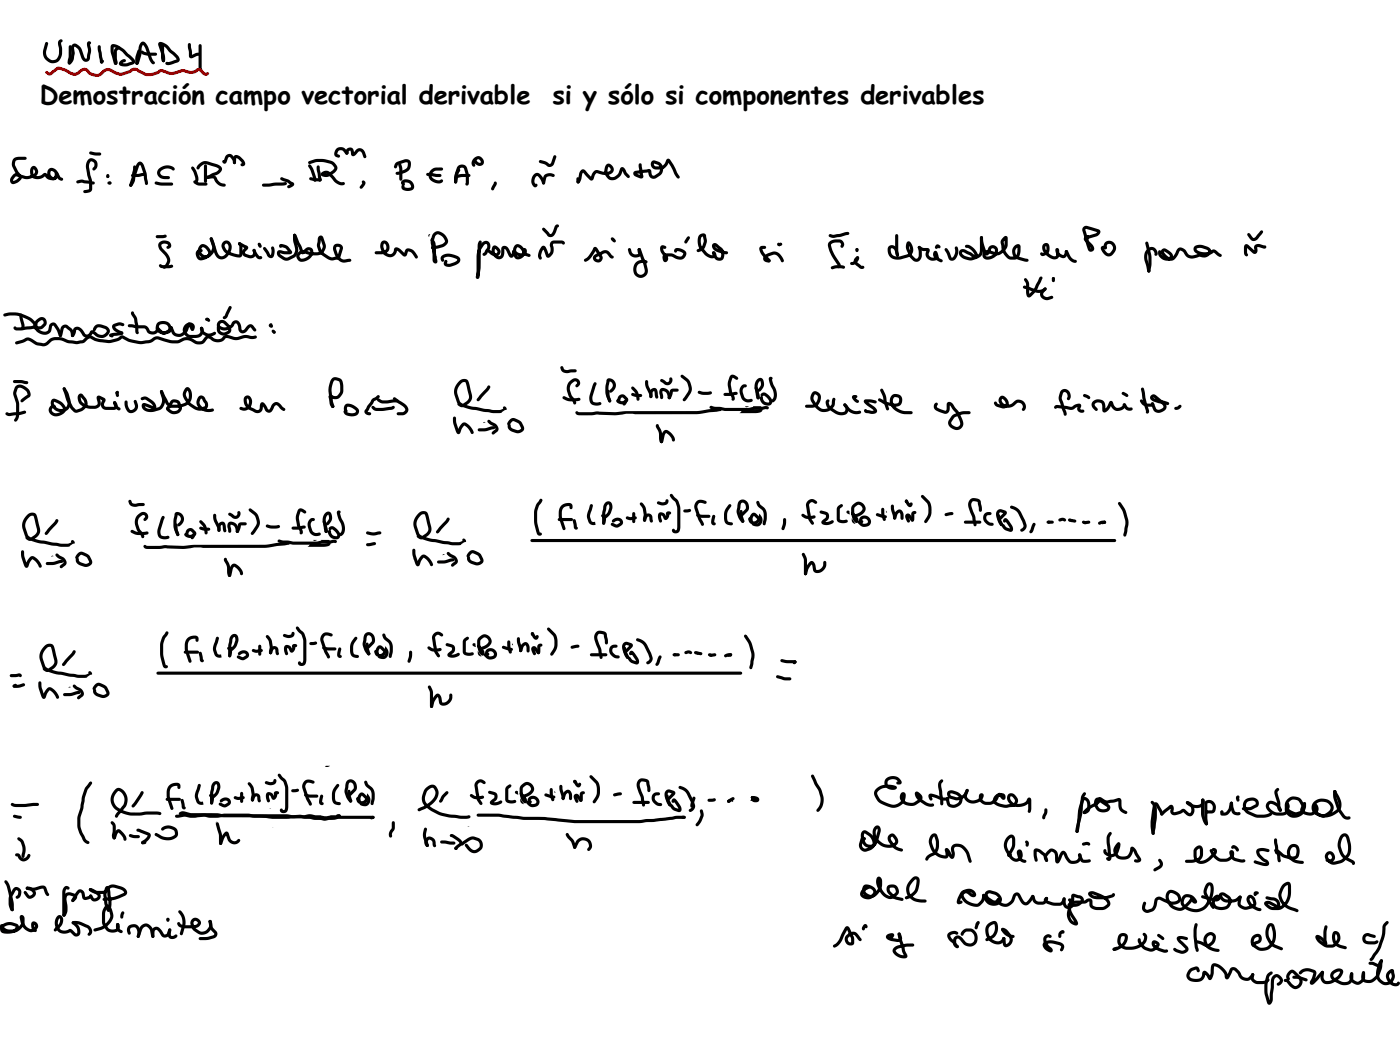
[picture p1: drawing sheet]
<svg xmlns="http://www.w3.org/2000/svg" width="322mm" height="241mm" viewBox="0 0 322 241" stroke-linecap="round" stroke-linejoin="round" font-family="sans-serif">
<defs><g id="words">
<g font-size="5.9">
<text x="9.2" y="23.9">Demostración campo vectorial derivable</text>
<text x="127" y="23.9">si y sólo si componentes derivables</text>
</g>
</g></defs>
<g fill="#000">
<path d="M10.5 9.7h.5l.1 .3-.4 1.4a1.78 1.78 0 0 0 1.2 2.4 1.41 1.41 0 0 0 1.7-1.5l-.3-2.5 .3-.5 .4-.3 .4 .4-.4 .4 .3 2.5a2.2 2.2 0 0 1-2.2 2.2 2.2 2.2 0 0 1-2.2-2.2v-.8zM16.6 10.2h.1a1.82 1.82 0 0 1 2.2 1.6l.5 1.4 .3 .3 .2-.1a6.3 6.3 0 0 0 .1-3.5 .45 .45 0 0 1 .5-.4 .45 .45 0 0 1 .3 .6l-.4 .1 .3-.2a6 6 0 0 1 0 3.4 1.02 1.02 0 0 1-1.1 .8 1.02 1.02 0 0 1-.9-.9l-.6-1.8-.9-.8-.2 .3 .2 1.2-.3 1.6-.6 .9-.3 .1-.3-.1v-.5l.2-.1 .4-.7 .2-1.2-.2-1.3zM15.9 10.5h.5l.1 .2v2.3l-.3 1.7a.53 .53 0 0 1-.6-.2 .53 .53 0 0 1 0-.6l.2-.9zM22.6 10.5l.2-.1 .4 .3 .5 3.5-.1 .3a.66 .66 0 0 1-.7-.9l-.4-2.2zM23.1 14l.4-.3a.47 .47 0 0 1 .3 .5 .47 .47 0 0 1-.3 .4l-.4-.1zM25.6 10.3l.1-.1a3.6 3.6 0 0 1 3.2 1.6l1.9 1.7a.77 .77 0 0 1 .2 .8 .77 .77 0 0 1-.6 .6l-1.4 .4a1.3 1.3 0 0 1-1.7-.7 1.24 1.24 0 0 1 1.6-.9 .49 .49 0 0 1-.5 .6l-.4 .4v-.2h1.1l1.3-.4-2.3-2.2-1.2-.8-.9-.3h.1v1.1l.8 2.7-.1 .2a.54 .54 0 0 1-.7-.5l-.7-2.4v-1.2zM26.5 11.1l.7-.5 .4 .4-.7 .8 .1 2.4a.56 .56 0 0 1-.4 .7l-.3-.1-.1-.2 .3-.4-.2 .2-.1-.9-.1-1.8zM32.4 9.7a1.01 1.01 0 0 1 1.5 .8l1 2.9 .6 .8v.5h-.5l-.5-.5-1.6-4-.3 .8-.1 1.5-.5 1.8-.3 .5h-.5l-.1-.3 .3-.3-.2 .1 .6-1.9 .1-1.7zM31.7 11.4l.5 .1 .1 .3-.5 1.4v1.3l-.1 .3h-.4a2.27 2.27 0 0 1-.1-1.9zM32.4 11.7l.3-.1 1.3 .5h1.8l.3 .4-.3 .3h-1.7l-1.1-.2a.71 .71 0 0 1-.6-.9zM36.5 9.7a2.54 2.54 0 0 1 2.5 1.3l2.2 2.2a.74 .74 0 0 1-.4 1.2l-1.8 .5h-.6l-.4-.1 .1-.5 .9-.1 1.6-.5-2.5-2.8-1.2-.6 .2-.1 .8 2.8a1.01 1.01 0 0 1-.3 1.3l-.4-.3v-1.1l-.8-2.5zM37.1 10.2l.3-.1 .3 .4v2.7l.2 .7a.46 .46 0 0 1-.6 .3 .46 .46 0 0 1-.3-.6z"/>
<path d="M43.3 10l.2-.1 .4 .3 .2 2.6-.2-.1 1.2-.5h.9a.59 .59 0 0 1-.8 .7l-.9 .4a.61 .61 0 0 1-.7 0 .61 .61 0 0 1-.2-.7l-.2-1.8zM45.7 10.2h.5l.1 .3 .1 5.2-.2-.1 .3 .3-.4 .4-.3-.2-.2-.5zM3.1 36.4l1.2-.4h1.5l.3 .4-.3 .3h-1.5a.89 .89 0 0 0-.9 .6 .89 .89 0 0 0 .2 .9l.5 1.1 .9 1.1a1.99 1.99 0 0 1-2 1.9 1.11 1.11 0 0 1-.7-.9 1.11 1.11 0 0 1 .5-1.1l.8-.5 2.5 .7 1.7-.5a.67 .67 0 0 0-.1-1.2h.1a1.27 1.27 0 0 0 0 1.4 1.69 1.69 0 0 0 1.8-.1l.8-.4 1.1 .9 .7 .1 .4-.4a.77 .77 0 0 0-.8-1l-.2 .5 .2 .6 .6 .3 .3-.5a.43 .43 0 0 1 .1-.5 .43 .43 0 0 1 .5-.2l.1 .2a1.25 1.25 0 0 1-.8 1.7 1.25 1.25 0 0 1-1.6-1 1.23 1.23 0 0 1 .5-1.8 1.23 1.23 0 0 1 1.7 .8 1.43 1.43 0 0 1-.4 1.8 1.43 1.43 0 0 1-1.9 0l-.7-.8h.2a2.13 2.13 0 0 1-3.4-.1 1.49 1.49 0 0 1 .8-2.2 1.38 1.38 0 0 1 1 1.3 1.38 1.38 0 0 1-1 1.4l-1.7 .4-2.4-.7-.6 .7v.4l.7-.3 .6-.6-.9-1-.6-1.3a1.99 1.99 0 0 1 .2-2zM12.8 39.5l.5 .1 .6 1.1 .6 .3a.51 .51 0 0 1-.4 .5 .51 .51 0 0 1-.6-.2l-.8-1.3zM20.6 34.9l.2-.1 2.1 .2 .4 .4-.4 .4-1.4-.1-.9-.3zM20.3 36.6a1.43 1.43 0 0 1 1.8 .3 1.43 1.43 0 0 1 0 1.9l-.5 .4-.3-.1-.1-.3 .5-.7a.77 .77 0 0 0-.7-1 1.34 1.34 0 0 0-.5 1.7l.4 1.8a5.3 5.3 0 0 1 .3 2.8l-.1 .4a1.55 1.55 0 0 1-1.6 .6l-.3-.1v-.5l1.3-.4-.1-1.8-.4-1.4-.3-2 .2-.8zM30.2 40.1l2.8-.4 .4 .4-.3 .3-2.7 .3-.2-.1zM30.7 38.1h.5l.1 1-.4 1.9-.6 1.8-.3 .1-.2-.1-.1-.3 .6-1.8zM36.5 38.7a2.67 2.67 0 0 1 3.6-.1v.5l-.3 .1-.4-.2a1.67 1.67 0 0 0-2.6 .9l.5 .4 1.4 .2 .4 .3-.4 .4h-1a1.43 1.43 0 0 1-1.4-.8 1.43 1.43 0 0 1 .2-1.7zM44 38.3l.3-.1a4.4 4.4 0 0 1 1.3 3v.4a.61 .61 0 0 1-.9 .5l-.1-.3 .3-.5v-.5l-.5-1.2-.4-.8zM45.6 37.8a2.11 2.11 0 0 1 2.6-.5l1.4 .4a1.3 1.3 0 0 1 1.4 1.4l-1 1-2.1 1-.4-.1a.73 .73 0 0 1 .7-.8l1.6-.8 .5-.6-.5-.3-1.8-.6a1.47 1.47 0 0 0-2 .5l-.3 .5h-.5v-.5zM47 37.9l.2-.1 .4 .3v3.6l-.4 .3-.3-.3z"/>
<path d="M52 35.7a1.18 1.18 0 0 1 1.9 .6l.3 .5a.75 .75 0 0 1-.3 .9l-.3-.1-.2-.8-.5-.7h-.3l-.2 .2a1.44 1.44 0 0 1-.7 1.3l-.4-.1-.2-.4 .3-.3 .4 .2h-.4zM53.8 35.8l.5-.2 .6 .2 1.2 1.2a.64 .64 0 0 1 .2 1 .64 .64 0 0 1-1-.1l.1-.3 .3-.1-.1 .1-.2-.4-1.1-.9-.2 1.3h-.5v-1.1zM70.9 37.2l1.4-.6a6.2 6.2 0 0 1 4.7 .9 1.34 1.34 0 0 1-.3 2.4l-.8 .5a1.77 1.77 0 0 1-2.2-.2 1.24 1.24 0 0 1 1.7-.9l1.3 1.1a2.86 2.86 0 0 0 1.7 1.5h.8a.58 .58 0 0 1-.2 .6 .58 .58 0 0 1-.6 .1l-.3-.1a3.5 3.5 0 0 1-1.9-1.6l-1-.9h-.4l-.4 .2-.1-.3h.9l1.2-.7a.64 .64 0 0 0 .4-.6 .64 .64 0 0 0-.4-.6l-.1-.2a7.1 7.1 0 0 0-3.4-.6l-1.8 .5-.2-.1zM70.9 37.9l.2-.1a5.5 5.5 0 0 1 1.6 3.2l-.1 .7h-.5l-.7-2.5-.6-.9zM72.9 38.1l.2-.1 .4 .4 .4 2.9-.1 .3-.3 .2-.4-.4-.3-2.5zM98 39.8l1-.1 2.1 .3 .4 .3-.4 .4-2.8-.3-.4-.3zM99 39.1l1.1-.6h1.4l.3 .3-.3 .4h-1.2a1.03 1.03 0 0 0-1 .6 1.03 1.03 0 0 0 .2 1.2 1.46 1.46 0 0 0 2 .2 .48 .48 0 0 1 .2 .5 .48 .48 0 0 1-.5 .4 2.11 2.11 0 0 1-2.7-2zM105.1 38.9l.3-.2 .4 .4-.7 1.3v1.4l-.4 .4-.4-.4 .1-1.2 .2-.8zM108.9 36.4a1.26 1.26 0 0 1 1.8-.2 1.26 1.26 0 0 1 .1 1.8 1.4 1.4 0 0 1-1.8-.7l-.2-.4 .3-.4 1 .9 .4-.1-.1-.3a.73 .73 0 0 0-1-.2 .73 .73 0 0 0-.2 1l-.1 .4a.68 .68 0 0 1-.7-.9zM17.6 41.6l1.4-.3 2.5 .4 .3 .4a.91 .91 0 0 1-1.4 .1l-1.6-.2-.9 .2-.3-.1zM31.7 37.4l.4-.3 .3 .1 .6 .6 .7 2.1 .3 2.3-.3 .3-.4-.3-.3-2.3-.8-2.1-1.1 2.8-.1 1a1.86 1.86 0 0 1-.9 1.3l-.4-.3 .6-1.2a12.8 12.8 0 0 1 1.4-4zM35.6 41.8l3.9 .1 .3 .4-.3 .4-2.7-.1-1.2-.3z"/>
<path d="M35.9 54.1l2.1-.2 .2 .1a.61 .61 0 0 1-.2 .6 .61 .61 0 0 1-.6 .1h-1.3l-.2-.1zM36.6 55.7a1.53 1.53 0 0 1 1.7-.4 1.53 1.53 0 0 1 1 1.4l-.6 .5-.4-.1v-.4l.3-.3a1.02 1.02 0 0 0-1.5-.1l.2 .7 1 1.1a2.18 2.18 0 0 1-.4 3.7l-.4-.1-.1-.3 .6-.6a1.46 1.46 0 0 0-.2-2.2l-.8-.9a1.52 1.52 0 0 1-.4-2zM44.5 41.6l.5-.1 .8 .4h1.5l.4 .4-.4 .4-1.7-.1-1-.5-.2-.3zM46 56.4a1.38 1.38 0 0 1 2 .6 1.47 1.47 0 0 1 .5 1.5 1.47 1.47 0 0 1-1.2 1.1 1.38 1.38 0 0 1-2.1-.4 1.38 1.38 0 0 1 .5-1.9l.5-.1 .4 .4-.1 .2-.8 .3 .1 .6 .3 .4 1-.2 .8-.7a1.93 1.93 0 0 0-1.2-1.4 1.04 1.04 0 0 0-.1 1.7 1.04 1.04 0 0 0 1.6-.4l.2-.3a1.37 1.37 0 0 0 .3-1.4l-.5-1.5 .1-.3 .2-.1 .3 .1 .1 .4v-.2l.5 1.4a2.45 2.45 0 0 1-2.7 3.1 1.74 1.74 0 0 1-.7-2.9zM47.5 40.5l1.1-.2a1.31 1.31 0 0 1 1.5 1.1l.7 .6 1 .3 .1 .2a1.01 1.01 0 0 1-1.4 .2 3.3 3.3 0 0 1-1.4-1.6h-1.4l-.3-.3zM48.3 54.6l.2-.1 .4 .2 1 3.2a1.06 1.06 0 0 0 1 1 1.06 1.06 0 0 0 1.1-.8 1.43 1.43 0 0 0 .2-2.1h-.4l-.2 .5 .4 .9a3.8 3.8 0 0 0 2.8 1.1h.2v-1.8l-.3-.7 .3-.3 .4 .2 .3 .5v2a.87 .87 0 0 1-1.4 .7 4.2 4.2 0 0 1-2.9-1.3v-.1a1.44 1.44 0 0 1-.1-2.2 1.33 1.33 0 0 1 1.7 .2 1.33 1.33 0 0 1 .2 1.6 2.41 2.41 0 0 1-2.8 2.2l-.6-.3-.5-.9-1.1-3.3zM54.8 55.8l.4-.1 1 .5a.69 .69 0 0 1 .7 .4 .69 .69 0 0 1-.1 .8l-.5 .5 .1 .3 1.2 .5 .5-.4v-1a.6 .6 0 0 1 .7 .2 .6 .6 0 0 1 .1 .6 1.25 1.25 0 0 1-1.7 1.2l-.9-.3a1.06 1.06 0 0 1-.5-1.6l.6-.6v.3l-1.6-.9zM58.1 57.3l.5-.1 .9 1.5 .7 .2a.54 .54 0 0 1-.2 .7 .54 .54 0 0 1-.7-.1l-1-1.2-.3-.7zM60.3 42.3l5.3-.5 .3 .1v.5a5.2 5.2 0 0 1-2.8 .3l-2.6 .2-.2-.1zM60.5 56.8l.3-.1 .3 .2 1.1 1.7 .2-.9-.1-.7 .3-.4a1.72 1.72 0 0 1 .3 2.3 .99 .99 0 0 1-1.1 .3 .99 .99 0 0 1-.6-1l-.7-.9zM64.3 56.2a2.16 2.16 0 0 1 2.2 .8l.5 .7a.56 .56 0 0 1 0 .7 .56 .56 0 0 1-.7 0l-2.1-.2 .2-.1 .1 .4 1.2 .7 1.5-.6a1.62 1.62 0 0 0 .5-1.9l-.4-1.7 .1-1 .3-.3 .4 .4v1.3a3.2 3.2 0 0 1 0 3.4l-1.4 .9a1.61 1.61 0 0 1-1.9-.2l-.5-.3a.86 .86 0 0 1-.7-1 .86 .86 0 0 1 1.1-.6l1.9 .1-.1 .4-.9-1-1-.3 .2-.3-.1 .4-.2 .1a.46 .46 0 0 1-.4-.4 .46 .46 0 0 1 .2-.4zM64.5 40.8l.4-.1 1.3 .5 .7 .5a.62 .62 0 0 1 .7 .5 .62 .62 0 0 1-.5 .7l-.7 .4a.42 .42 0 0 1-.4-.5 .42 .42 0 0 1 .5-.4l.4-.2 .1 .3-1-.6-1.4-.5-.2-.3z"/>
<path d="M67.5 53.8l.2-.1 .4 .3 1.6 3.8-.2-.1 .8-.7a1.14 1.14 0 0 1 1.5 .2 1.14 1.14 0 0 1 0 1.5 2.46 2.46 0 0 1-3.2 1.2 1.46 1.46 0 0 1-.1-1.9 1.46 1.46 0 0 1 1.9-.4l1.1 .4h1.5a1.42 1.42 0 0 0 1.2-1.6l-.6-1.6h.2l-.3 1.7 .5 1.1 1.6 1.3 .7 .2 1.2-.2 .6-1.9-.3-.3a.38 .38 0 0 0-.5 .1 .38 .38 0 0 0 0 .5l.4 1.1 .7 1 .6 .2 1.2-.1 .4 .1 .1 .5-1.5 .3a2.34 2.34 0 0 1-2.3-1.9l-.3-1.1a1.13 1.13 0 0 1 1-1.4 1.13 1.13 0 0 1 1.2 1.3l-.6 1.8a2.55 2.55 0 0 1-2.1 .7l-.9-.3-1.4-1-.5-.5-.5-1.4 .2-1.6a.68 .68 0 0 1 .4-.8 .68 .68 0 0 1 .9 .4l.6 1.7a2.11 2.11 0 0 1-2.3 2.4l-1.3-.1-1.1-.3a.76 .76 0 0 0-1.1 0 .76 .76 0 0 0 0 1.1 1.58 1.58 0 0 0 2.1-1.8h-.5l-1 .8-.5-.1-1.8-4.2zM71.1 40.8l.3-.1 2.2 .3 .3 .1v.5a4.8 4.8 0 0 1-2.6-.2l-.3-.3zM83.2 41.6a.61 .61 0 0 1 .7 .3 .61 .61 0 0 1-.1 .7l-.3 .4a.57 .57 0 0 1-.8 .3v-.5l.6-.8v.2l-.2-.4zM87.7 55.5a1.33 1.33 0 0 1 1.5 .3 1.33 1.33 0 0 1 .3 1.5l-.5 .7-.8 .4h-1.8l-.3-.3 .3-.4h1.3a.94 .94 0 0 0 1-.6 .94 .94 0 0 0-.4-1.1l-.2 .6 .2 .9a1.52 1.52 0 0 0 1.4 .9l.4-.2 .3-.4a.81 .81 0 0 1 .5-.9 .81 .81 0 0 1 1 .3l1.2 1.1h-.3l.2-.6a1.15 1.15 0 0 1 2-.2l1 1.4-.1 .4-.4 .1-.8-1.2-.6-.4h-.4l-.2 .7a.57 .57 0 0 1-.4 .5 .57 .57 0 0 1-.5-.2l-1.5-1.2 .1-.2a1.74 1.74 0 0 1-1.2 1.7 1.74 1.74 0 0 1-1.9-.7l-.4-.5-.3-1.1v-.8zM98.5 53.9l.4-.1-.3 .7-.2-.4zM99.9 58.7l.6 .4h-.5zM105.2 38.2a1.29 1.29 0 0 1 2.2 .5 7 7 0 0 1 .3 3.5l-.1 .3-.3 .2-.4-.4 .3-.4-.2 .1a6.3 6.3 0 0 0-.4-3.2l-.4-.3-.5 .2-.4 1.2-.2 2-.4 .3-.2-.1-.1-.3 .3-2.2zM104.7 40.4l1.5-.4h1.6l.3 .3-.3 .4h-1.7l-1.2 .2-.2-.1zM113.6 41.8a.49 .49 0 0 1 .5 .3 .49 .49 0 0 1-.1 .6l-.6 1h-.5v-.4zM136.4 56.9l.4-.2 .4 .2 1.1 1.8a1.06 1.06 0 0 1-1 1.6 1.06 1.06 0 0 1-.7-1.7l1.7-.9a1.35 1.35 0 0 1 1.8 .3l1 1.1a.6 .6 0 0 1-.6 .3 .6 .6 0 0 1-.5-.4l-.6-.7-.5-.1-1.8 .9-.1 .2 .1 .2a.37 .37 0 0 0 .5 .1 .37 .37 0 0 0 .1-.5l-1.1-1.7 .4-.1a5.3 5.3 0 0 1-2.3 2.8h-.4l-.1-.5 1.1-.8zM144.4 57.1h.5l.4 1a1.14 1.14 0 0 0 1.4 .2v.1a.93 .93 0 0 1 .2-1.4l.3 .3 .2 .9a1.22 1.22 0 0 1-1.9 .9l-.9-.7-.3-1zM146.7 57.1l.2-.1 .3 .2 .8 2.1a4.8 4.8 0 0 1 .8 3.6 1.76 1.76 0 0 1-2.3 .8 1.76 1.76 0 0 1-.9-2.3 2.14 2.14 0 0 1 3.2-1.4l-.1 .4-.3 .1a1.44 1.44 0 0 0-2.1 .7 1.44 1.44 0 0 0 1 2l.7-.4 .2-.7-.4-1.6-1.2-3.1z"/>
<path d="M151.9 56.5a.86 .86 0 0 1 1.2 .4l-.3 .3-.5-.1 .1-.1 .1 .7 .7 .8a.91 .91 0 0 1 .4 1.1 .91 .91 0 0 1-1 .6 1.08 1.08 0 0 1-.4-1.2 1.08 1.08 0 0 1 1-.8l1.2 .1 1.1 .5a.89 .89 0 0 0 .9 .2 .89 .89 0 0 0 .6-.7l-.6-.4-.8-.2-.1 .3a.47 .47 0 0 1-.6-.4 .47 .47 0 0 1 .4-.5 2.04 2.04 0 0 1 2.4 1.2 1.59 1.59 0 0 1-2.5 1.1l-1-.5-1.2 .1 .1 .6h-.3v-.3a2.95 2.95 0 0 1-1.1-2.4zM157.9 54.4l.3-.1 .4 .3-.7 1.2-.3 .2-.4-.4zM160.7 54a.84 .84 0 0 1 1-.4 .84 .84 0 0 1 .6 .8l.1 .6a2.89 2.89 0 0 1-1.4 2.8l-.6 .2-.3-.4v-.2l.9-.5 .4-.4 .3-1-.1-1.3v.1a.71 .71 0 0 0-.6 1.1l.3 1.2 .9 1.2a1.52 1.52 0 0 0 1.7 .8l-.1-.2h.3l-.4-.1-.1-.2a.56 .56 0 0 1 .8-.2 .56 .56 0 0 1 .2 .7 1.26 1.26 0 0 1-2.1 .4l-1.5-1.5a3.1 3.1 0 0 1-.3-3.5zM163.8 56l.6-.1 .7 .4a2.34 2.34 0 0 1 1.1 3.2 1.51 1.51 0 0 1-2.5-1 .44 .44 0 0 1 0-.5 .44 .44 0 0 1 .5-.2l.1 .5v-.2a1.07 1.07 0 0 0 1.1 1.1h.1a1.43 1.43 0 0 0-.1-1.8l-1.1-.8 .6 .6 2.1 .5 .3 .4-.1 .2-.3 .1-1.7-.4a1.45 1.45 0 0 1-1.4-2zM174.7 56.7l.5-.2 .8 .1v.5l-.9 .1 .5 .9 1.4 1.5v.6h-.5l-1.8-2.2a1.16 1.16 0 0 1 0-1.3zM190.5 53.9l.3-.1 .8 .2 3.1-.7 .4 .1 .1 .2-.3 .4-3.3 .7-1.1-.3zM190.5 55.6a3 3 0 0 1 2.8-.5 1.16 1.16 0 0 1 .5 1.7l-.3 .2-.3-.1-.1-.3 .2-.4-.3-.4-.9-.1a.92 .92 0 0 0-1.1 .6l.7 2.1 1.5 2.4a.56 .56 0 0 1-.1 .6 .56 .56 0 0 1-.6 .1v-.6l-1.5-2.2-.4-1.1-.3-1.3zM196.6 59.2l.4-.3 .3 .1 .1 .3-.5 .6 .1 .3 1 .9 .5 .1a.54 .54 0 0 1-.2 .6 .54 .54 0 0 1-.6-.1l-.9-.7a1.16 1.16 0 0 1-.2-1.8zM204.3 56.6a1.4 1.4 0 0 1 2.1 1.1l.2 .9-.3 .4-.4-.3-.4-1.3-.4-.3h-.3a1.46 1.46 0 0 0 .4 1.5 1.46 1.46 0 0 0 1.5 .3l2-.5a1.46 1.46 0 0 0 0-2.3h.3l-.1 .9 .7 1.6 .9 .8h.3l.3-.5v-1.1l-.2-.9 .3-.4a2.37 2.37 0 0 1 .6 2.3 1.24 1.24 0 0 1-.6 1.2 1.24 1.24 0 0 1-1.4-.2l-.9-1-.6-1.6-.1-.8a.67 .67 0 0 1 .4-.9 .67 .67 0 0 1 .9 .5 2.01 2.01 0 0 1-1.3 3.3l-.7 .2a2.34 2.34 0 0 1-3.5-2zM206 58.4l.3-.1 .2 .1v.4l-.3 .2-.2-.1zM205.8 53.9l.3-.1 .3 .3v3.8l.2 .7a.47 .47 0 0 1-.6 .2 .47 .47 0 0 1-.2-.6zM211 56.6l.2-.1 1 .5h.9a.74 .74 0 0 1 .6 .5 .74 .74 0 0 1-.3 .8l.1 .4a1.15 1.15 0 0 0 1.5 .4l-.3-.9h.5a.73 .73 0 0 0 .4 1l1 .5v.5l-.3 .1a2.1 2.1 0 0 1-1.8-2.1 .5 .5 0 0 1 .4-.6 .5 .5 0 0 1 .6 .5l.2 .7a.97 .97 0 0 1-1.3 1.1 1.55 1.55 0 0 1-1.6-2l.2-.4 .1 .2h-1l-1.1-.5-.1-.3z"/>
<path d="M215.1 56.3a.61 .61 0 0 1 .7 0 .61 .61 0 0 1 .3 .7l-.3 .1-.4-.2 .2-.1-.2 .4-.5-.1-.1-.2zM217.2 57.1l.2-.1 .3 .2 1 2h.1a1.68 1.68 0 0 0 .6-2.1l.1-.4 .3-.1a1.76 1.76 0 0 1 .2 2.3 1.08 1.08 0 0 1-.8 1 1.08 1.08 0 0 1-1.2-.4l-.9-2zM220.6 57.5l.5-.3 .6 .1 2.6 1.3-.2 .2a3.2 3.2 0 0 0-1.7-1.8l-.6-.1-.1-.3a.92 .92 0 0 1 1.4-.1 3.6 3.6 0 0 1 1.7 2.5 1.22 1.22 0 0 1-1.9-.3l-1.4-.7-.4 .1 .5 .6 1.1 .4h.5l1-.3a1.28 1.28 0 0 0 1-1.5v-2.7l.4-.4 .3 .4v2.7a2.05 2.05 0 0 1-1.7 2.3 2.99 2.99 0 0 1-3.8-1.3zM225.3 54.3h.5a9.7 9.7 0 0 0 1.1 3.7h-.3l.6-1.2a1.29 1.29 0 0 1 1.8-.1 1.29 1.29 0 0 1 .1 1.8 2.22 2.22 0 0 1-3.1 .7 1.19 1.19 0 0 1 .1-1.5 1.19 1.19 0 0 1 1.5-.1l1 .3a1.53 1.53 0 0 0 1.8-.7l.5-.8v-1.7l.3 .2-.5 .8a4.2 4.2 0 0 0 1.4 3.2l1 .1 .4-.2 .3-.8v-1.3l.2 .1-.2 .1a1.17 1.17 0 0 0-.3 1.6l.7 .5 2.1 .6 .1 .2-.1 .3-.4 .1-1.7-.4a1.83 1.83 0 0 1-1.7-1.8 1.83 1.83 0 0 1 1.7-1.9l.3 .3v.3v1.4l-.3 .9-.7 .6-1.2 .1a3.4 3.4 0 0 1-2.2-3.4l-.2-.7 .3-.7a.78 .78 0 0 1 .6-.6 .78 .78 0 0 1 .7 .2l.1 2-.6 1.1a2.24 2.24 0 0 1-2.7 1l-1.6-.4-.2 .2v.4a1.35 1.35 0 0 0 1.6-.1 1.35 1.35 0 0 0 .4-1.5l-.5-.1-.4 .5a1.08 1.08 0 0 1-1.1 1.1 6.3 6.3 0 0 1-1.2-4.4zM239.8 56.1a.86 .86 0 0 1 1.1-.1 .86 .86 0 0 1 .3 1 1.53 1.53 0 0 1-2 1.7l-.2-.4 .1-.2 .3-.1 .3 .1a1.05 1.05 0 0 0 .7-1.6v.1a.52 .52 0 0 0 0 .9 2.09 2.09 0 0 0 2.2 1.3l.1-1.2a.29 .29 0 0 0 .3 .1 .29 .29 0 0 0 .2-.2 1.2 1.2 0 0 0 1.1 1.1l.4-.5a.46 .46 0 0 1 .1-.5 .46 .46 0 0 1 .5 0l.1 .3a1.24 1.24 0 0 1-.8 1.4 1.24 1.24 0 0 1-1.4-.5 1.38 1.38 0 0 1-.4-1.8 .52 .52 0 0 1 .6 .6v.9a1.28 1.28 0 0 1-.9 1.1 1.28 1.28 0 0 1-1.3-.4 2.43 2.43 0 0 1-1.6-2.9zM244.8 57.6h.6l.7 1.5 .8 .6a.52 .52 0 0 1 .5 .6 1.7 1.7 0 0 1-2-1l-.7-1.5zM.8 72.2l.2-.2a7.3 7.3 0 0 1 6.2 1.1l.7 .7a1.06 1.06 0 0 1 .4 1.3 1.06 1.06 0 0 1-1.2 .6l-2.2 .2h-1.4a.52 .52 0 0 1-.3-.8l.2-.1 .5 .2h1l2.1-.2 .6-.2v-.3a6.6 6.6 0 0 0-5.6-1.9l-.9 .2-.3-.2zM3.5 78.6l1.6-.5a1.82 1.82 0 0 1 2.6 0l.9 .6 1.4 .2 .6-.2 1-1a5 5 0 0 1 4.3 .5l1.7 .2 1.4-.3a1.76 1.76 0 0 1 2.2-.9l1.5 .7 2.3 .2 2-.5a1.19 1.19 0 0 1 1.7-.3 8.9 8.9 0 0 0 3.6 1.1l2-.3 1.2-.7 .5-.1 3.7 .9h1.2l1.3-.6a3.4 3.4 0 0 1 3 .8h1.1l.6-.8a1.27 1.27 0 0 1 2.2 .1 1.67 1.67 0 0 0 2.4-.6l.8-.1 2 .5 2.3-.5 1.3 .2 .8-.1 .3 .3a1.81 1.81 0 0 1-2.3 .3l-2.4 .5-1.9-.5a.83 .83 0 0 0-1 .6 2.74 2.74 0 0 1-3.4-.5h-.3l-.7 .9a1.92 1.92 0 0 1-2.2 .3l-1-.6-.8-.2-.7 .1-1.5 .6-1.8-.1-2.8-.8-.5 .1-.7 .5a7.6 7.6 0 0 1-5.6-.1l-1.4-.7a4.7 4.7 0 0 1-3.4 1l-2.4-.3-1.5-.7-.5 .2-.8 .7-.6 .2a9.5 9.5 0 0 1-5-.7l-1.7 .1-1.2 1-.8 .3-1.7-.3-1.3-.8a1.03 1.03 0 0 0-1.6 .2l-1.7 .5-.2-.1zM4.5 72.1h.5l.6 2.4v.9l-.4 .3-.3-.1-.1-.2 .3-.4-.2 .1-.4-2.2zM8.2 73.6a1.35 1.35 0 0 1 2.4-.2l.1 .6v.6l-.9 .9-.6 .2-1.4-.1v-.5l1.5-.1 .7-.7-.1-.6-.5-.1a1.22 1.22 0 0 0-.6 1.9 1.44 1.44 0 0 0 2.3 .3l.2-1a.95 .95 0 0 1 .8-.7 .95 .95 0 0 1 .9 .5l.8 1.3 .4 1.2-.1 .2-.2 .1-.3-.1-.5-1.3-.8-1.2-.3 .1-.2 1a1.85 1.85 0 0 1-3.1 .5 2.05 2.05 0 0 1-.5-2.8zM14.2 74.9a1.18 1.18 0 0 1 1.9 .3l.7 .8 .2 1.1-.1 .3a.59 .59 0 0 1-.6-.2 .59 .59 0 0 1-.1-.7l-.3-.5-1-.7-.3 .3-.4 1.6-.3 .2-.3-.1-.1-.2 .4-1.5zM17 75.4a1.35 1.35 0 0 1 2 .5l.7 .9 .3 .1 .4-.2a1.06 1.06 0 0 1 1.1-.7l.8 .5a1.25 1.25 0 0 0 1.3 .5 1.25 1.25 0 0 0 .9-1.1l-.4-.3-1.3-.4a.69 .69 0 0 0-.8 .6l-.1 .2a.48 .48 0 0 1-.5-.3 .48 .48 0 0 1 .2-.6l.4-.4 .6-.2 1.7 .4a1.27 1.27 0 0 1 1 1.2 1.27 1.27 0 0 1-.9 1.2 2.12 2.12 0 0 1-2.8-.4l-.4-.3 .1-.1a1.33 1.33 0 0 1-1 1.1 1.33 1.33 0 0 1-1.4-.5l-.4-.8a.7 .7 0 0 0-1-.4 2.01 2.01 0 0 1-.8 1.6l-.4-.4 .3-.3h-.1z"/>
<path d="M16.4 76.8h.5l.1 .3-.1 .3h-.5l-.1-.3zM25.2 76.8l.3-.1 .5 .3v.5l-.3 .1-.4-.2-.2-.3zM26 74.6l1.5-.5 .8 .2 .3 .3-.4 .4-.8-.2-.9 .3a2.15 2.15 0 0 0 1.7 1.1l.1 .3-.1 .3h-.4a2.16 2.16 0 0 1-2-1.9zM25.2 76.8l.7-.3 2.1-.3 .3 .4-.4 .4-2.1 .2-.3 .2-.4-.3zM29.5 74.6l.7-.1 1.2 .2 1.7 .1a1.93 1.93 0 0 1 1.4 1.2l.9 .1 1-.9a.7 .7 0 0 1 .3 .7 .7 .7 0 0 1-.6 .6 1.73 1.73 0 0 1-2.7-.9l-3.7-.4-.3-.3zM30.2 71.6h.5l.8 1.5 .3 1.7v1.9a.53 .53 0 0 1-.7-.6l-.3-2.7-.7-1.2zM36.2 74.2a1.91 1.91 0 0 1 2.4-.2 1.91 1.91 0 0 1 .6 2.3 1.86 1.86 0 0 1-2.6 0l-.5-.4v-.6h.5l1.1 .9 1-.3-.1-.8a1.25 1.25 0 0 0-2.1-.1 .82 .82 0 0 0 .9 1.1l.4 .1a1.94 1.94 0 0 0 1.3-1.2l.5 .1 .1 .2-.2 .3 .1-.1a2 2 0 0 1-2 1.4 2 2 0 0 1-1.8-1.4l.1-.9zM36.6 60.8l.3-.1 .7 .2 1.9-.1 .2 .1v.5a4.6 4.6 0 0 1-2.7 .2l-.4-.3zM39.1 75.1l.2-.1 .3 .1 .6 1.2a1.26 1.26 0 0 0 1.6 .2l.6-.6 .5-1.3a.58 .58 0 0 1 .5-.5 .58 .58 0 0 1 .6 .5l.6 1.1-.4 .3-.3-.2-.6-1h.3a3.2 3.2 0 0 1-1.8 2.5 1.93 1.93 0 0 1-2.3-.7l-.5-1.3zM42.5 74.6a1.17 1.17 0 0 1 1.8-.4 1.17 1.17 0 0 1 .1 1.8l-.4-.1-.1-.2 .3-.4-.2 .1v-.4a.97 .97 0 0 0-1.2 .5 .97 .97 0 0 0 .4 1.3l.5 .2h1.2a1.05 1.05 0 0 0 1.2-.8v-.5l.1 .1-.2-.3 .1-.3a.73 .73 0 0 1 .7 .3 .73 .73 0 0 1 0 .9 1.76 1.76 0 0 1-1.8 1.3h-1.3a1.81 1.81 0 0 1-1.6-1.2 1.81 1.81 0 0 1 .4-1.9zM46.1 75.2h.5l.1 .3a1.59 1.59 0 0 0 2.6 .7l.4 .4a2.08 2.08 0 0 1-2.3 .7 2.08 2.08 0 0 1-1.4-2zM50.2 73.9a1.25 1.25 0 0 1 1.8 0l.6 .6a1.42 1.42 0 0 1 .5 1.6 1.42 1.42 0 0 1-1.4 1 1.57 1.57 0 0 1-1.9-1.4v-.6l.4-.4 .3 .4v.6a.97 .97 0 0 0 1 .7 .97 .97 0 0 0 .9-.7l-.2-.5-.9-.9h-.5l-.3 .4a1.77 1.77 0 0 0 2.9-.8 1.16 1.16 0 0 1 1.4-.2 1.16 1.16 0 0 1 .6 1.2l.1 .7 .2 .3 .4-.2 .7-.8a.91 .91 0 0 1 1.5 0l.5 .7v.5a.95 .95 0 0 1-1.1-.8h-.3l-.6 .7a1.12 1.12 0 0 1-1.4 .6 1.12 1.12 0 0 1-.7-1.4v-.4a.42 .42 0 0 0-.2-.4 .42 .42 0 0 0-.5 0h-.1a2.39 2.39 0 0 1-4 .6v-.6z"/>
<path d="M52.7 70.4h.4l.2 .3-1 2.1-.5 .5h-.5l-.1-.5 .5-.3zM62 74.4h.5l.1 .2-.2 .4v-.4l.3 .4a.5 .5 0 0 1-.7 .2 .5 .5 0 0 1 0-.8zM175.7 58.7l1.8-.9a2.07 2.07 0 0 1 2.5 1.6l.1 .5a.42 .42 0 0 1-.4 .3 .42 .42 0 0 1-.4-.5l-.7-.9-.7-.3-1.2 .4-.6 .4 .1 .2 .8 .2a.52 .52 0 0 1-.2 .6 .52 .52 0 0 1-.7 0 .88 .88 0 0 1-.7-.7 .88 .88 0 0 1 .3-.9zM191 61.3l1.2-.4 1.3 .1 .6 .2a.54 .54 0 0 1-.3 .5 .54 .54 0 0 1-.6 0h-1.1l-.8 .2-.3-.1zM195.5 60.3l.7-.3 .5-.7 .1 .1v-.4l.3-.1a.78 .78 0 0 1-.1 1.4l-.6 .5a.74 .74 0 0 1-1.1-.2zM235.2 65.7l.3-.1 .9 .3 1.9 .6a2.11 2.11 0 0 0 1.9-.5l.2 .1a1.01 1.01 0 0 1-1 1.1l-1.2 .1-2.9-1-.2-.3zM235.4 64l.3-.1 .3 .2 .4 .8 .2 2.8h-.2l1.2-1.3 1.2-2.4a.43 .43 0 0 1 .3-.4 .43 .43 0 0 1 .5 .3l-.1 .3a9.9 9.9 0 0 1-2.6 4 .69 .69 0 0 1-.8 0 .69 .69 0 0 1-.3-.8v-2.1l-.4-.8zM239.9 66.1h.5l.1 .3-.8 1.2a.84 .84 0 0 0 1.1 .7l.9-.3 .4 .3-.3 .4-.8 .2a1.49 1.49 0 0 1-1.9-.8 1.49 1.49 0 0 1 .8-1.9z"/>
<circle cx="16" cy="14.5" r=".36"/>
<circle cx="23.3" cy="14.2" r=".36"/>
<circle cx="31.5" cy="14.5" r=".36"/>
<circle cx="37.6" cy="14" r=".36"/>
<circle cx="30.1" cy="42.6" r=".36"/>
<circle cx="47.7" cy="40.8" r=".36"/>
<circle cx="55.1" cy="56" r=".36"/>
<circle cx="67.7" cy="54.1" r=".36"/>
<circle cx="104.7" cy="41.8" r=".36"/>
<circle cx="146.9" cy="57.4" r=".36"/>
<circle cx="176.7" cy="59.9" r=".36"/>
<circle cx="197.1" cy="59.3" r=".36"/>
<circle cx="245.1" cy="57.8" r=".36"/>
<circle cx="13.9" cy="77.1" r=".36"/>
<circle cx="25.5" cy="77.1" r=".36"/>
<circle cx="28" cy="76.5" r=".36"/>
<circle cx="39.3" cy="75.3" r=".36"/>
<circle cx="46.3" cy="75.5" r=".36"/>
</g>
<g fill="#000">
<path d="M24.5 40.1l.3-.1a.5 .5 0 0 1 .3 .5 .5 .5 0 0 1-.3 .4 .53 .53 0 0 1-.3-.8z" fill-rule="evenodd"/>
<path d="M24.8 41.8a.53 .53 0 0 1 .8 .3 .5 .5 0 0 1-.5 .3 .5 .5 0 0 1-.4-.3z" fill-rule="evenodd"/>
<path d="M59.2 56.3l.7-.3 .1 .4-.3 .3z" fill-rule="evenodd"/>
<path d="M59.4 56.1l.3-.1 .3 .2 .2 .4-.1 .3-.3 .1-.3-.2-.2-.4z" fill-rule="evenodd"/>
<path d="M141 54.6l.3 .5-.4 .4-.4-.4z" fill-rule="evenodd"/>
<path d="M140.7 54.9a.61 .61 0 0 1 .9 .5l-.2 .2a.61 .61 0 0 1-.8-.5z" fill-rule="evenodd"/>
<path d="M178.8 56l.6-.2 .4 .3-.3 .4-.4 .1-.3-.1z" fill-rule="evenodd"/>
<path d="M178.7 56.4l.5-.5 .2 .3-.3 .4z" fill-rule="evenodd"/>
<path d="M196.7 57.1l.2-.1a.5 .5 0 0 1 .4 .5 .5 .5 0 0 1-.4 .5 .53 .53 0 0 1-.2-.9z" fill-rule="evenodd"/>
<path d="M47.5 73l.5 .1v.5l-.5 .1z" fill-rule="evenodd"/>
<path d="M47.5 73.1a.61 .61 0 0 1 .8 .5l-.1 .3a.61 .61 0 0 1-.8-.5z" fill-rule="evenodd"/>
<path d="M62.5 75.8a.61 .61 0 0 1 .9 .5l-.1 .3a.61 .61 0 0 1-.9-.5z" fill-rule="evenodd"/>
<path d="M241.8 63.8l.3-.2 .3 .4-.1 .8-.2 .1-.4-.4z" fill-rule="evenodd"/>
<circle cx="24.8" cy="40.6" r=".36"/>
<circle cx="25.3" cy="42.1" r=".36"/>
<circle cx="59.6" cy="56.1" r=".36"/>
<circle cx="140.7" cy="54.9" r=".36"/>
<circle cx="178.9" cy="56.1" r=".36"/>
<circle cx="196.9" cy="57.3" r=".36"/>
<circle cx="47.5" cy="73.4" r=".36"/>
<circle cx="63" cy="76.3" r=".36"/>
<circle cx="242.1" cy="64" r=".36"/>
</g>
<path d="M10.5 16.4l.2-.1 .7 .4 1.7-1.3a4.1 4.1 0 0 1 3 .9 1.3 1.3 0 0 0 1.7 .1 1.65 1.65 0 0 1 2.4-.5l.9 .8 1.1 .3 .7-.2a2.16 2.16 0 0 1 2.4-1.1l2.4 1 1.9-.6a1.72 1.72 0 0 1 2.2-.3l1.9 1 1.3-.1 1.9-.8 1.2 .2a2.33 2.33 0 0 0 1.9 .4l1.9-.6 1.7 .4 .9-.1a1.38 1.38 0 0 1 1.7-.4l.9 .8 .6-.1a.47 .47 0 0 1 .2 .6 .47 .47 0 0 1-.5 .3 2.83 2.83 0 0 1-1.6-1l-.2-.1a2.57 2.57 0 0 1-2.4 .6l-1.2-.3-1.8 .5a3.3 3.3 0 0 1-2.6-.4l-.6-.1-.6 .4-1.2 .4a3.6 3.6 0 0 1-3.2-.6l-.7-.5a1.23 1.23 0 0 0-1.3 .5l-2.3 .6-1.2-.3-.9-.4a1.13 1.13 0 0 0-1.7 .1 2.48 2.48 0 0 1-3.7 .1l-.4-.4a.6 .6 0 0 0-.9 0 2.16 2.16 0 0 1-3.2 .4l-1-.5-1.3-.4-1.6 1.3-.5 .1-.8-.5-.1-.3z" fill="#f00"/>
<g fill="#000">
<path d="M77.3 34.2a1.57 1.57 0 0 1 2.4 .4l.3 .6-.3 .3-1-.9h-.9l-.3 .8 .6 .3 .1 .2-.1 .2-.4 .1a.89 .89 0 0 1-.9-.8l.2-.7zM79.7 34.2a.99 .99 0 0 1 1.2-.2 .99 .99 0 0 1 .5 1.2v.1l-.3-.1 .6-.6a1.24 1.24 0 0 1 1.2-.5 1.24 1.24 0 0 1 1 .9l.3 1-.4 .4-.3-.3-.3-.9-.4-.4-.4 .1-.8 .8a.6 .6 0 0 1-.8 .1 .6 .6 0 0 1-.2-.8l-.1-.4-.4 .2a.51 .51 0 0 1-.1 .5 .51 .51 0 0 1-.5 .1v-.8zM90.9 37.4l2-.7a1.18 1.18 0 0 1 1.3 .2 1.18 1.18 0 0 1 .2 1.4l-.3 .7-.8 .6-1.6 .6-.7-.1v-.5l1.8-.5a1.3 1.3 0 0 0 .9-1.7l-.5-.1-1.6 .6-.5 .7-.2 .1-.4-.3zM91.6 37.6h.5l.3 1 .1 2.6-.4 .3-.3-.3zM123.9 36.9l.3-.1 .9 .2 1.3 .6 .2-.2 .6-1.5 .3-.2 .3 .1 .1 .3-.6 1.6a1.16 1.16 0 0 1-1 .7 1.16 1.16 0 0 1-1-.6l-1.4-.5zM146.9 37.6l.2-.1 .4 .4 .2 1.9a.8 .8 0 0 1-.3 1.2l-1.2-.3a.71 .71 0 0 1-.7-.8 .71 .71 0 0 1 .7-.7l2.5-.3a.69 .69 0 0 1 .8 0 .69 .69 0 0 1 .2 .8l.2 .5 .3 .2 1.1-.7a1.16 1.16 0 0 0-.2-1.8l-.8-.3 .1 .4 .3 .2h1.4l.6-.6a1.46 1.46 0 0 1 .9-1.1l.3 .1 .9 1.3 1.3 2.6v.5l-.5-.1-.6-.8-.8-1.9-.8-1.1h.4a2.23 2.23 0 0 1-1.9 1.9h-1.2a1.1 1.1 0 0 1-1.1-.9 1.1 1.1 0 0 1 .6-1.2l1 .2a1.85 1.85 0 0 1 1.2 1.6 1.85 1.85 0 0 1-.9 1.8l-.5 .3a1.22 1.22 0 0 1-1.3 .2 1.22 1.22 0 0 1-.7-1.2v-.4l.1 .1-2.9 .5v-.2l1.2 .5-.2 .3-.4-2.3zM92.3 41.6a1.67 1.67 0 0 1 2.1-.1 1.67 1.67 0 0 1 .5 2 1.93 1.93 0 0 1-2.6-.4l.1-.6 .2-.1 .3 .1 .1 .5 .5 .2a.7 .7 0 0 0 1-.2l-.1-.3a1.11 1.11 0 0 0-1.4-.7l-.2 .1v-.2l.3 .4a.51 .51 0 0 1-.7 .2 .51 .51 0 0 1-.2-.6zM99.7 53.5a1.62 1.62 0 0 1 2.4 .3l.3 .4a1.49 1.49 0 0 1 .5 1.5 1.49 1.49 0 0 1-1.1 1.1l-2.4 .5-.3-.1a.74 .74 0 0 1 .3-.7 .74 .74 0 0 1 .8 0l1.4-.4a.69 .69 0 0 0 .6-.9 2.02 2.02 0 0 0-1.7-1.3l-.4 .2-.2 .5a3.1 3.1 0 0 0 .1 2.5l.4 2.4a.7 .7 0 0 1-.3 1.1l-.5-.3-.2-.4v-3.7l-.5-1.1 .4-.3 .6 .6 .2 .6 .1 3.9-.4 .2-.4-2.2a5.7 5.7 0 0 1-.4-2.9l.3-.9zM110.2 55.3l.4 .1 .1 .2-.2 .8v1.3a15.9 15.9 0 0 1-.5 6 .29 .29 0 0 0-.2-.3 .29 .29 0 0 0-.3 .2v-4.5a3.7 3.7 0 0 1 2.1-3.7 1.43 1.43 0 0 1 1.1 1.1 1.43 1.43 0 0 1-.6 1.5l-.5 .7-.4 .1-.2-.1-.1-.4 .5-.6a1.3 1.3 0 0 0 .5-1.5l-.2-.1-.3 .1a3.9 3.9 0 0 0-1.2 2.9v4.2a.5 .5 0 0 1-.2 .7 .5 .5 0 0 1-.7-.3l.2-.6a15.7 15.7 0 0 0 .3-5.4v-.8a2.01 2.01 0 0 1 .4-1.6zM111.8 57.3a1.61 1.61 0 0 1 1.4 .7l.9 .2 .2-.2a.69 .69 0 0 0-.6-.9h.1a1.14 1.14 0 0 0 .1 1.2 1.14 1.14 0 0 0 1.1 .5l.2-.6v-1.1a.92 .92 0 0 1 .9-.6 .92 .92 0 0 1 .9 .8l.6 1.3h-.2l.2-.4a.51 .51 0 0 1 .7-.6l.1 .5a.94 .94 0 0 1-1.3 1l-.6-1.1a.75 .75 0 0 0-.6-.8v.5a1.41 1.41 0 0 1-1.4 1.9 1.87 1.87 0 0 1-1-3.2 1.34 1.34 0 0 1 1.4 .8 1.34 1.34 0 0 1-.4 1.6 2.07 2.07 0 0 1-2.3-.7l-.4-.3zM118.4 56.3l.4-.2h.4a2.44 2.44 0 0 1 1.6 1.9 1.48 1.48 0 0 1-.9 1.4 1.48 1.48 0 0 1-1.7-.3l-.5-1.3 .4-.3 .3 .2 .5 1.2a.98 .98 0 0 0 1.1-1.2l-.6-.6-.4-.3-.4 .6a.66 .66 0 0 0 .6 .7l.9 .1 .3-.6h.3l.1 .4 .9 .4 .2 .3-.3 .4-.9-.3a1.07 1.07 0 0 1-.4-1.8 .9 .9 0 0 1 .8 .8 .9 .9 0 0 1-.5 .9 1.68 1.68 0 0 1-1.9 0 1.68 1.68 0 0 1-.7-1.7zM122.7 40a1.15 1.15 0 0 1 1.9 .6l.7 1.3-.1 .4a.72 .72 0 0 1-.9-.8l-.9-1.1a1.33 1.33 0 0 0-.3 2h-.3l.4-.2a.47 .47 0 0 1 .1 .7 .47 .47 0 0 1-.7-.1 2.02 2.02 0 0 1 .1-2.8z"/>
<path d="M124.4 56.7a.74 .74 0 0 1 .9-.1 .74 .74 0 0 1 .4 .7l.4 1.3-.2-.1a1.67 1.67 0 0 0 .4-2.2l.2-.6 .5-.4h2.4a.43 .43 0 0 1 .4 .5 .43 .43 0 0 1-.5 .4l-.2-.2h-1.8l-.2 .4a1.97 1.97 0 0 1-1.3 2.8l-.3-.3-.7-1.8 .2 .1a1.86 1.86 0 0 0-.5 2.1l-.3 .4a1.61 1.61 0 0 1-.2-2.3zM125.2 40.2l.6-.3 .7-.1 .7 .2 .3 .3-.4 .4-.7-.2-.8 .2-.3 1.4-.4 .3-.2-.1-.1-.3 .3-1.4zM124.7 52.4h.5l1.2 1.4h.2l.4-.6 .6-1.4 .5-.2 .4 .3-.4 .4-.3 1a1.22 1.22 0 0 1-.7 1.1 1.22 1.22 0 0 1-1.3-.2l-1.1-1.3zM133.6 39.1a.69 .69 0 0 1 1 .2l1.4 1.5-.3 .1 .2-.6a1.29 1.29 0 0 1 1.7-1.2l1 .4 1.2-.1 .5-.4-.4-.7-.3 .9v.6l.6 .8 .6 .1 .5-.1 .7-.6 .5-1.2a.66 .66 0 0 1 .7-.4 .66 .66 0 0 1 .5 .6l.4 .7 .6 .6v.5h-.6l-.5-.6-.7-1.1 .3-.1-.3 .9a2.54 2.54 0 0 1-2 1.5l-1-.2a2.35 2.35 0 0 1-.8-3.1 .96 .96 0 0 1 1.1-.5 .96 .96 0 0 1 .7 .8 1.25 1.25 0 0 1-1.2 1.8l-1.3-.1-1.1-.3a.57 .57 0 0 0-.7 .7l-.1 .5a.54 .54 0 0 1-.4 .5 .54 .54 0 0 1-.6-.2l-1.6-1.7-.6 2.2-.3 .3h-.4l-.1-.3 .4-.8 .2-1.2zM132.6 40.8l.2-.1 .4 .4v.7l-.4 .4-.3-.4zM249 52.2l.8-.3 2.6 .8a.9 .9 0 0 1 .4 1 .9 .9 0 0 1-.8 .6l-1.9 .6 .1-.2-.1 .4-.3 .1a.55 .55 0 0 1-.3-.6 .55 .55 0 0 1 .5-.4l1.8-.6 .4-.3v.1l-2.5-.8-.3 .1 1.4 4.4-.4-.5a2.81 2.81 0 0 1-1.3-1.7 .95 .95 0 0 1 1.1-.8l.1 .3-.1 .3-.4 .3 1.1 1.1a.96 .96 0 0 1 .6 .9 .96 .96 0 0 1-.7 .8l-.2 .1a.85 .85 0 0 1-.7-.9l-1.2-4.1zM254 55.7a1.65 1.65 0 0 1 2.3 .4 1.65 1.65 0 0 1-.5 2.3 1.39 1.39 0 0 1-2.4-.4 .87 .87 0 0 1 0-1.5l.8 .1v.5l-.7 .1 .2-.2a1.26 1.26 0 0 0 1.3 1.2l.1-.1a1.47 1.47 0 0 0 .7-1.2l-.4-.7-.7-.1-.3 .3-.1 .8a.58 .58 0 0 1-.6-.2 .58 .58 0 0 1-.1-.6zM263.3 55.6l.2-.1 .4 .3 .7 3.1v2.3l-.2 1.2-.4 .2-.3-.3 .2-1.5v-1.7l-.7-3.2zM266.2 57.6h.5l.2 .7a1.34 1.34 0 0 0 1.9 .7v-.2l-.2-.3-1-.7-.1 .2a1.74 1.74 0 0 0 1.8 1.2l.9-1.2a1.28 1.28 0 0 1 1.1-1.1 1.28 1.28 0 0 1 1.4 .9l.5 .7a2.32 2.32 0 0 0 2.4-.2l.8 .1a1.04 1.04 0 0 0 1.2-.5l-.3-.5-1.2-.4-1 .1-.1 .3a3.2 3.2 0 0 0 3.8-.1l.6 .2 .9 .7a.55 .55 0 0 1 .4 .8l-.3 .1-.4-.2-1.1-.9a3.5 3.5 0 0 1-4.5-.4 1.04 1.04 0 0 1 .2-1.1 1.04 1.04 0 0 1 1.1-.2l1.8 .4a1.31 1.31 0 0 1 .7 1.6 1.31 1.31 0 0 1-1.5 .9l-1.1-.2a2.42 2.42 0 0 1-3.3-.4l-.6-.8-.4-.2-.2 .1a2.74 2.74 0 0 1-2 2.2 2.71 2.71 0 0 1-2.3-2.3l.4-.4a2.44 2.44 0 0 1 2.3 1.2 1.25 1.25 0 0 1-.5 1.4 1.25 1.25 0 0 1-1.4 0l-.7-.4-.6-.6-.2-.5zM286.1 56.2a.66 .66 0 0 1 .9 .2l1.4 1.3h-.2l.1-.2a1 1 0 0 1 .1-1.2 1 1 0 0 1 1.2-.2l1 .3-.3 .3 .4-.3 .3 .3a.48 .48 0 0 1-.7 .4l-1-.3-.4 .1a.89 .89 0 0 1-.7 1.4l-1.8-1.5 .2-.1v1.5l.2 .4-.1 .2a.87 .87 0 0 1-.8-1.2v-.9zM286.7 53.6l.3-.1 .3 .2 .8 1 .4-.2 1.1-1.4 .3-.2 .3 .1a.93 .93 0 0 1-.5 1.2l-.5 .6a1.16 1.16 0 0 1-2.1-.1l-.4-.6zM101.5 58.8l.4-.3a3.8 3.8 0 0 1 3.6 .6 1.18 1.18 0 0 1-.9 1.9l-.8 .2a1.15 1.15 0 0 1-1.8-.9l.3-.5 .2-.1 .3 .4-.1 .5h.4l1.2-.3 .7-.4a.26 .26 0 0 0 .1-.3 .26 .26 0 0 0-.3-.1 2.83 2.83 0 0 0-2.6-.3l-.2 .2 .1 .4a.45 .45 0 0 1-.6 .2 .45 .45 0 0 1-.2-.5z"/>
<path d="M263.6 57.2a1.36 1.36 0 0 1 1.8-.2 1.36 1.36 0 0 1 .5 1.7l-.3 .1-.2-.1-.1-.5a.66 .66 0 0 0-.4-.7 .66 .66 0 0 0-.7 .2 2.45 2.45 0 0 0-.2 3l.4 1.5-.1 .3-.3 .1-.3-.2-.2-1.1a4.2 4.2 0 0 1-.3-3.6zM1.3 94.8l.3-.1 .6 .2 1.9-.2 1.6-.3 .3 .3-.2 .4-1 .2-2.7 .3-.8-.3zM3.1 87.4h1.9l1.2 .2 .3 .3a1.12 1.12 0 0 1-1.6 .2l-1.6-.1-.3-.3zM3.6 88.7a2.37 2.37 0 0 1 3.4 1.9l-.2 .7-1.5 1.1h-.5a.72 .72 0 0 1 .5-1l1-.7a1.82 1.82 0 0 0-1.6-1.6l-.6 .2-.3 .9 .2 1a7.4 7.4 0 0 1 .4 4.2v.2a1.53 1.53 0 0 1-.8 1.3l-.4-.3 .5-1.2a6.8 6.8 0 0 0-.4-3.9l-.3-1.3zM14.5 89.1l.2-.1 .4 .2 .6 1.1 .3 1a2.28 2.28 0 0 1-1.6 3.4 2.28 2.28 0 0 1-2.6-2.7l.1-.2a1.19 1.19 0 0 1 1.6 .2 2.04 2.04 0 0 1 1.5 2.5 2.15 2.15 0 0 1-3.8 .1 1.16 1.16 0 0 1 .3-1.2 1.16 1.16 0 0 1 1.2-.3v.5l-.5 .1-.3 .3 .1 .5a1.48 1.48 0 0 0 2.4-.7 2.99 2.99 0 0 0-2-1.5v.1a1.56 1.56 0 0 0 1.8 1.6 1.56 1.56 0 0 0 1.3-2.1l-.5-1.3-.6-1.1zM14.5 89.1l.2-.1 .4 .2 .8 2.5 .9 1.8 .7 .6 .9-.2a1.17 1.17 0 0 0 .9-1.6l-.8-1.2h.1v.5l.3 .8a2.85 2.85 0 0 0 1.8 .8h1.4l.3-.3v-.5a1.06 1.06 0 0 1 .1-1.5l1.4 .5a.83 .83 0 0 1 0 1.3v.5l.3 .3h2l.1-.3-.3-.6 .1-.3 .4-.1a1.06 1.06 0 0 1 .5 1.2 1.06 1.06 0 0 1-.9 .8h-1.7a1.31 1.31 0 0 1-1.2-.8 1.31 1.31 0 0 1 .3-1.4l.1 .1-.9-.5 .2-.2v.1a1.49 1.49 0 0 1-.5 2.3l-1.7 .2a2.63 2.63 0 0 1-2.9-2.7 .74 .74 0 0 1 .6-.8 .74 .74 0 0 1 .9 .5l.4 .5a1.86 1.86 0 0 1-.9 3h-.1a1.61 1.61 0 0 1-2.5-.7l-1-1.9-.8-2.4zM26.1 92.3h.5v.5h-.5zM26.1 92.3h.5l.7 1.2a.4 .4 0 0 1 .3 .4 .4 .4 0 0 1-.3 .4h-.1a1.93 1.93 0 0 1-1.1-2zM28.7 92.1h.5l.1 .9a1.1 1.1 0 0 0 .8 1.2l.6-.2 .3-.4-.3-1.3 .1-.3h.5l.4 1a1.52 1.52 0 0 1-1.2 1.9 1.52 1.52 0 0 1-1.8-1.5zM32.4 91.4l.6-.3h.6l1.3 .9a1.37 1.37 0 0 1 .7 2.1h-.6l-1.9-.8 .2-.1a.91 .91 0 0 0 1.2 .8l1.9-.4a1.9 1.9 0 0 0 .7-2.4l-.3-1.1 .1-.4 .5 .1 .2 .8a2.66 2.66 0 0 1-1 3.7l-.6 .1a2.42 2.42 0 0 1-3.4-.9v-.2a.67 .67 0 0 1 .3-.7 .67 .67 0 0 1 .8 .1l1.7 .7-.2 .2-.3-.7-1.4-1h-1.1zM36.9 89.8l.2-.1 .4 .2 1.2 2.5 .3 .4h-.2a1.41 1.41 0 0 1 1.3-1 1.41 1.41 0 0 1 1.4 .9l.2 .7a1.66 1.66 0 0 1-.9 1.7 1.66 1.66 0 0 1-1.9-.3l-.3-.2a.89 .89 0 0 1-.3-1.1 .89 .89 0 0 1 1.1-.5h1.8l1.1-.4a1.92 1.92 0 0 0 .7-2.9h.1l-.4 .9 .2 .6 .9 1.4 1.1 .8 1.1 .3 1.1-.4-.1-.6-.6-1-.2-.1a1.2 1.2 0 0 0 .3 1.9l1.1 .5 1.2-.1 .4 .3a1.9 1.9 0 0 1-2.3 .3 2.04 2.04 0 0 1-1.7-1.4 2.04 2.04 0 0 1 .6-2.1 1.22 1.22 0 0 1 1.6 1 1.25 1.25 0 0 1-.2 2.1l-1.1 .3-1.1-.2a5 5 0 0 1-2.8-2.7 1.85 1.85 0 0 1 .9-2.5 2.36 2.36 0 0 1 .5 3.6 5 5 0 0 1-4.2 1.1l-.6 .3v-.2a1.42 1.42 0 0 0 2 .5l.3-.5-.3-.9a.72 .72 0 0 0-1.1-.2 .82 .82 0 0 1-.8 .8 .82 .82 0 0 1-.8-.8l-1.3-2.5zM56.3 91.1a1.19 1.19 0 0 1 1.4 .2 1.19 1.19 0 0 1 .2 1.4 1.84 1.84 0 0 1-2.2 1.6l-.5-.1-.2-.3 .4-.4 .5 .2a1.17 1.17 0 0 0 1.2-.7 1.17 1.17 0 0 0-.3-1.4 1.61 1.61 0 0 0 1 2l1 .6h.6l.2-.3 .1-.9a.61 .61 0 0 1 .6-.6 .61 .61 0 0 1 .7 .5l.6 1.1 .3 .1a2.5 2.5 0 0 1 1.4-1.7 1.97 1.97 0 0 1 1.7 1.1l.6 .6-.4 .4-.6-.4-.8-.9-.4-.1-.3 .3-.5 1a1.01 1.01 0 0 1-1.1 .4 1.01 1.01 0 0 1-.8-.9l-.5-.8 .3-.1-.1 .7a1.25 1.25 0 0 1-1.9 1.1l-1-.5a2.25 2.25 0 0 1-1.2-3.2z"/>
<path d="M75.6 90.9l.2-.1 .4 .2 .6 2.4-.1 .3-.2 .1-.3-.1-.4-1.2-.3-1.3zM76.3 86.9a1.7 1.7 0 0 1 2.5 1l.1 2.1-.5 1a1.58 1.58 0 0 1-1.9 .7l-.5-.3-.2-.3a.67 .67 0 0 1 1-.1l.7-.1 .7-1-.2-2-.1-.3-.6-.2a.55 .55 0 0 0-.8 .6l-.3 1.8 .3 2.8 .3 .8a.55 .55 0 0 1-.6 .2 .55 .55 0 0 1-.4-.5l-.1-1.9a5.6 5.6 0 0 1 .2-3.6zM76.2 93.1l.5 .1v.5h-.5zM79.3 93a2.64 2.64 0 0 1 3.2 1.2 1.33 1.33 0 0 1-1.8 1.5l-1.3-.4-.4-.5v-.5a.51 .51 0 0 1 .8 .4 1.47 1.47 0 0 0 2-.1l-.4-.6-1.1-.5h-.5l-.1 .6a.43 .43 0 0 1 .1 .5 .43 .43 0 0 1-.4 .2 1.37 1.37 0 0 1-.1-1.8zM85.4 93.4l.3-.2 .9 .5 3.4-.2a.54 .54 0 0 1 .7 .1l-.1 .3-.6 .3-2.1 .3-1.5-.1a1.3 1.3 0 0 1-1.1-.8zM86.7 91.6l.2-.1 1.1 .5 3.2-.2 .4 .3-.4 .4-3.4 .2-1.1-.5-.1-.3zM85.5 91.7l1.4-.9 .4 .3-.4 .6-.9 .5-1.6 2.4 .8 .2a.5 .5 0 0 1-.2 .6 .5 .5 0 0 1-.6 0 .84 .84 0 0 1-.7-.7 .84 .84 0 0 1 .5-.9zM90.4 91.4l.4-.1 2.1 1.4a1.37 1.37 0 0 1 .9 1.2 1.37 1.37 0 0 1-.6 1.3l-.5 .2h-1.2l-.4-.3 .4-.4h1.2a.6 .6 0 0 0 .4-.6 .6 .6 0 0 0-.3-.6l-2.4-1.6-.1-.3zM104.2 95.8l.2-.1 .4 .4 .1 1.1 .7 1.9-.5 .1 .5-1.1 .9-1a1.75 1.75 0 0 1 1.8 1.1l.6 1.1a.42 .42 0 0 1-.5 .4 .42 .42 0 0 1-.4-.5l-.5-.8-.8-.6-.5 .6-.3 .8a.55 .55 0 0 1-.6 .6 .55 .55 0 0 1-.5-.6l-.1-.3a4.6 4.6 0 0 1-.5-3.1zM105.5 87.6a1.28 1.28 0 0 1 1.3-.5 1.28 1.28 0 0 1 1 1l.6 2.4a2.07 2.07 0 0 1-1.2 2.6l-.8-.3 .7-.5a1.27 1.27 0 0 0 .6-1.6l-.6-2.5a.54 .54 0 0 0-.4-.4 .54 .54 0 0 0-.6 .2 2.49 2.49 0 0 0-.8 3l.6 1.5 2.2 .9 5.3 .8h1.6l.6-.3v-.2a.48 .48 0 0 1 .5-.2 .48 .48 0 0 1 .4 .5l-1.2 .9h-.6h-1.6l-4.8-.8-2.4-.5-.7-.4-.5-1.6a3.2 3.2 0 0 1 .8-4zM109.9 98.5l2-.2a2.42 2.42 0 0 1 1.8-.3v.5l-2.2 .6h-1.4l-.2-.1zM111.1 97.1l.3-.2 .2 .2-.6 .1z"/>
<path d="M112.1 96.6h.5l1.2 .7a1.19 1.19 0 0 1 .4 2l-.6 .5h-.5a.94 .94 0 0 1 .7-1.1l-.3-.7a2.77 2.77 0 0 1-1.5-1.2zM112.1 88.6l.5 .1a1.94 1.94 0 0 1-1 1.7l-1.5 1.7h-.5a.99 .99 0 0 1 .5-1.1zM117.1 96.5l.6-.4h.6l1.3 .7 .6 .9a1.32 1.32 0 0 1-.3 1.6 1.32 1.32 0 0 1-1.6 .1 1.59 1.59 0 0 1-1.6-1.6l.1-.3h.5l.1 .6 .2 .3 1.4 .5a.49 .49 0 0 0 .7-.6l-.5-.9-1.2-.6a.88 .88 0 0 0-.8 .8l-.3 .2-.4-.4zM128.9 84.2h.4l.3 .6 .3 .2 2.3-.1 .4 .3-.4 .4-1.5 .1a1.55 1.55 0 0 1-1.8-.7l-.1-.5zM129.4 91.1h.4a4.1 4.1 0 0 0 3.2 .3l.3 .1v.5l-1.2 .2a3 3 0 0 1-2.9-.8zM130.8 87.7a1.37 1.37 0 0 1 2.4-.2l.1 .6a.9 .9 0 0 1-1 .8l-.1-.2 .4-.7-.1-.3-.3-.1a1.7 1.7 0 0 0-1.2 2.1l.4 1.1 .9 1.4a.44 .44 0 0 1 0 .5 .44 .44 0 0 1-.5 .2l-1.1-1.8-.4-1.2v-1.1zM132.3 94.6l.3-.1 .6 .2h2.7l1.5-.2 3.9 .2 2.7-.2h16.1l5.5-.8 .2 .8-5.7 .7h-14.2a7.4 7.4 0 0 0-3.3 .1l-9.8 .1a.61 .61 0 0 1-.5-.8zM136.6 87.9h.4l.1 .3-.9 2.8a1.04 1.04 0 0 0 .1 1.3 1.04 1.04 0 0 0 1.3 .1l.5 .1 .1 .2a1.68 1.68 0 0 1-2.2 .3 1.68 1.68 0 0 1-.5-2.2l.7-2.3zM139.6 87.1a1.64 1.64 0 0 1 1.9 1.2 1.64 1.64 0 0 1-1.2 2l-.3-.4 .1-.3a1.01 1.01 0 0 0 .8-1 1.01 1.01 0 0 0-.9-1l.1-.1a6.4 6.4 0 0 0-.1 3.5l.5 1.1-.4 .4-.3-.2a5.8 5.8 0 0 1-.5-4.5zM139.5 89.7l.2-.2 .4 .4v1.2l.4 1-.2 .3-.2 .1-.2-.1-.5-1.1zM142.2 90.9l.8-.3 .7 .3a1.21 1.21 0 0 1 .7 1.1 1.58 1.58 0 0 1-2.8 .1l.3-.3 .4 .2a1 1 0 0 0 1.4-.2l-.6-.4h-.2l-.5 1a.5 .5 0 0 1-.5-.2 .5 .5 0 0 1 0-.6zM143.5 91.9l.8-.4-.1 .4a1.53 1.53 0 0 1-.8 1.3l-.3-.3z"/>
<path d="M145.1 90.4l.3-.1 1.1 .2a.81 .81 0 0 1 1.1 .4 .82 .82 0 0 1-1.1 .3l-1.2-.2-.3-.4zM145.1 88.9h.5l.9 1 .4 1.4v.7h-.5l-.4-1.6-.9-1zM148.3 87.4h.5l.3 1.3 .7 1.6 .1 .9-.3 .3-.3-.1-.1-.8-.8-1.7-.2-.7zM149.5 89.5a.89 .89 0 0 1 1.1-.3 .89 .89 0 0 1 .6 1l.1 1.1-.4 .3a2.14 2.14 0 0 1-.6-1.7l-.3 .2-.2 1.3h-.5v-1.2zM150.8 97.5h.5l.1 .4a4.6 4.6 0 0 1 .8 3.2l.2 .4a.46 .46 0 0 1-.6 .2 .46 .46 0 0 1-.3-.6 4.7 4.7 0 0 0-.8-3.2zM151.8 89.3a1.75 1.75 0 0 1 2.3 2l.1 .1a.42 .42 0 0 1-.6 .2 .42 .42 0 0 1-.2-.6 1.12 1.12 0 0 0-1.1-1.1v.6a1.01 1.01 0 0 1-.3 1.2l-.2-.1-.1-.5a1.81 1.81 0 0 1 .1-1.8zM151.8 87.2a1.47 1.47 0 0 1 1.3 .5h.6l.2-.9a.56 .56 0 0 1 .6 .3 .56 .56 0 0 1 0 .6 1.27 1.27 0 0 1-1.1 .8 1.27 1.27 0 0 1-1.2-.6l-.5-.3zM154.1 89.6l.6-.3 1.2 .1v.5l-1.3 .1v.2a1.52 1.52 0 0 1-.8 1.6l-.3-.4zM156.5 86.2h.5l1 .7a3 3 0 0 1 .7 3.6l-1.2 1.6h-.5v-.5l1.3-2a2.89 2.89 0 0 0-.8-2.1l-1-.8-.1-.2zM160.4 89.9l.3-.1 1.1 .2 1.5-.1 .3 .4a2.04 2.04 0 0 1-2.2 .4l-1-.3zM163.1 93.4l.4-.1 3.1 .4h5.4l4.1-.4a.4 .4 0 0 1 .5 .3 .4 .4 0 0 1-.3 .5l-3.1 .1-1.2 .3-5.5-.1-3.2-.5-.3-.3zM166.3 90.4l2.9-.4 .3 .4-.3 .4-2.6 .2-.3-.1z"/>
<path d="M167.9 86.3l.3-.2 .5 .1 .8 .4 .2 .3-.4 .4-1-.5-.3 1-.1 .6 .3 1.5 .7 1.6-.1 .4-.3 .2-.3-.1v-.5l-.6-1.2-.3-1.7v-1zM170.6 94.2h3.1l.8-.1-.6-.3a.74 .74 0 0 1-.9-.4h1.8a.78 .78 0 0 1 .4 .8 .78 .78 0 0 1-.6 .6l-4.7 .1zM170.4 88.6l.2-.1a.71 .71 0 0 1 1 .2l-.1 .2-.5 .2a1.21 1.21 0 0 0-.2 1.5l.3 .7a1.15 1.15 0 0 0 1.4 .4h.4l.1 .3a1.6 1.6 0 0 1-2.4-.2 2.71 2.71 0 0 1-.3-3zM171.2 93.4h.9l-.6 .2zM174 87.2a.86 .86 0 0 1 1-.3 .86 .86 0 0 1 .5 .9v.9l-.4 .8a.61 .61 0 0 1-.9 .4v-.5l.7-.9-.2-.9a1.6 1.6 0 0 0-.4 2.1l.3 1.7-.1 .3a.76 .76 0 0 1-.8-1.1l-.1-.8a2.54 2.54 0 0 1 .4-2.6zM173.5 88.9l.3-.1 .3 .3 .4 1.6a.81 .81 0 0 1-.3 1.1l-.3-.4-.5-2.2zM174.9 90.5l.3-.2a1.36 1.36 0 0 1 1.6 .7l.5 .6a1.06 1.06 0 0 1-.1 1.4 1.06 1.06 0 0 1-1.4 .1 1.61 1.61 0 0 1-1.1-2h.5l.2 .6a1.06 1.06 0 0 0 1.3 .7v-.4l-.9-.9-.2-.2-.5 .2-.2-.1zM176.8 86.8l.1-.2a.46 .46 0 0 1 .7 .3l-.1 .3-.4 .1 .3-.2 .2 .9a4.3 4.3 0 0 1 .7 3.8l-.1 .2a.77 .77 0 0 1-.9 .4l-.1-.3 .2-.3a1.53 1.53 0 0 0 .2-2.1 4.9 4.9 0 0 1-.8-2.9zM186.7 90.2a1.36 1.36 0 0 1 1.6 .2 1.36 1.36 0 0 1 .2 1.6 2 2 0 0 1-1.9 1.7h-1.3l-.3-.3 .3-.4h1.3a1.51 1.51 0 0 0 1.1-2.2l-.5-.2a1.13 1.13 0 0 0 0 1.5l.7 1.1 .7 .6a1.69 1.69 0 0 0 1.8-.1l.7-.7 .2-1.3 .3-.3 .3 .1 .1 .3-.2 1.4-.9 1a2.55 2.55 0 0 1-3.8-.9l-.5-.8a1.85 1.85 0 0 1 .1-2.3zM190 91.9h.5l.1 .2-.1 .3a1.43 1.43 0 0 0 .7 1.3l.7 .5a2.13 2.13 0 0 0 2.1 .4l.1-.1a.81 .81 0 0 0-.2-1.2l-.1-.1a.41 .41 0 0 1 .3-.5 .41 .41 0 0 1 .5 .3 1.51 1.51 0 0 1 .1 1.9 1.51 1.51 0 0 1-1.9 .5l-1.7-.9a2.01 2.01 0 0 1-1.2-2.5zM193.9 92.8h.5l.8 1 .7 .4 .7 .3 1-.1 .3 .3a1.83 1.83 0 0 1-2.4 .2l-.8-.6-.8-1zM195.9 90.9l.4-.1 .6 .1v.5l-.6 .1 .2-.3 .5 .6a.41 .41 0 0 1 .3 .4 .41 .41 0 0 1-.3 .4l-.7-.5a.92 .92 0 0 1-.4-1.2z"/>
<path d="M198.7 91.9l1.3-.1 1.4 .3v.5l-.3 .1-2.1-.2 .2-.4 .9 .8a2.9 2.9 0 0 1 1.4 1.4 1.04 1.04 0 0 1-1.5 .8l-1.1-.2-.3-.3 .1-.5 .2-.1 .4 .3-.1-.1 1.2 .2 .5-.1v.2l-1.6-1.3a.95 .95 0 0 1-.6-1.3zM201.9 91.6h.4l1.3 .7 1.6 .4a.93 .93 0 0 0 1.4-.4v-.5a.73 .73 0 0 0-.8-.6 .73 .73 0 0 0-.6 .8 2.64 2.64 0 0 0 2.7 2.5h1.5l.4 .3-.4 .4h-1.5a3.3 3.3 0 0 1-3.4-3.4 1.48 1.48 0 0 1 1.7-1.3 1.48 1.48 0 0 1 1.2 1.7 1.48 1.48 0 0 1-1.6 1.3 6.8 6.8 0 0 1-4-1.4zM202.4 89.4l.2-.1 .3 .2 .7 1.4 .2 1.3 .5 1.7-.1 .3-.2 .1-.4-.2-.5-1.5-.2-1.5-.6-1.3zM214.9 92.6h.5l.1 .3-.2 .6 .1 .2 1.8 .7 .3-.3 .1-1.2a.84 .84 0 0 1 .8-.5 .84 .84 0 0 1 .7 .7l1.3 1.6 .6 1.4a1.62 1.62 0 0 1 .1 2.1 1.62 1.62 0 0 1-2.1 .4l-.3-.2a1.33 1.33 0 0 1-.6-1.8l.6-1 .6-.5 1.9-.6 1.8 .1 .1 .2-.4 .4h-1.5l-2 .9-.6 .9 .1 .5 1 .6 .7-.2a1.07 1.07 0 0 0 0-1.5l-.6-1.3-1.7-2 .2-.2v1.1a1.03 1.03 0 0 1-1.4 1.1l-1.2-.5a1.16 1.16 0 0 1-1-.8 1.16 1.16 0 0 1 .2-1.2zM228.5 92.4l.4-.1 .4 .5 1.2 .4 .6-.3a1.2 1.2 0 0 0-.8-1.3 .87 .87 0 0 0 .1 1 .87 .87 0 0 0 .8 .4l1.1-.1 .8-.7a1.58 1.58 0 0 1 2.1 0 1.58 1.58 0 0 1 .2 2.1l-.2 .2a.54 .54 0 0 1-.2-.8v-.4a.99 .99 0 0 0-1.1-.7l-.3 .2a2.56 2.56 0 0 1-3.2 .6 1.31 1.31 0 0 1-1-1.2 1.31 1.31 0 0 1 .9-1.3 1.57 1.57 0 0 1 1.4 1.1 1.57 1.57 0 0 1-.5 1.7l-.7 .2-1.5-.5-.6-.6zM242.3 93.4l.7-.3 3.3 .4a1.93 1.93 0 0 1 2.1-.5l.1 .3-.2 .7 .8 .2a.56 .56 0 0 1-.2 .6 .56 .56 0 0 1-.7 0l-.3-.2a.99 .99 0 0 1-.1-1.4l.2 .3-1.8 .7-3.3-.5-.3 .3-.3-.1zM243.9 89.7a1.41 1.41 0 0 1 1.9 .3 1.41 1.41 0 0 1-.3 2l-.3-.4 .2-.5a.9 .9 0 0 0-.7-1l-.4 .2-.3 1.2 1 3a.7 .7 0 0 1-.2 1.1l-.4-.4-.7-2.3a2.75 2.75 0 0 1 .2-3.2zM249 90.6a1.47 1.47 0 0 1 1.6 .8l-.1 .2h-.5l-1.1-.5zM251.2 92.2a1.68 1.68 0 0 1 2-.3 1.68 1.68 0 0 1 .8 1.9v.5l-.2-.2 .6-.6 .5-1.1a.58 .58 0 0 1 .7-.2 .58 .58 0 0 1 .3 .7l.1 .2a1.1 1.1 0 0 0 .9 .7 1.1 1.1 0 0 0 1.1-.6 .44 .44 0 0 1 .6-.4v.5l.1-.2a1.84 1.84 0 0 1-2 1.4 1.84 1.84 0 0 1-1.6-1.8l.2 .1 .2-.1-.9 1.7a.66 .66 0 0 1-.7 .4 .66 .66 0 0 1-.6-.5v-.8a.88 .88 0 0 0-.7-1 .88 .88 0 0 0-1 .7l.6 .6v.6l-.5-.1-.5-.4a1.15 1.15 0 0 1 0-1.7zM257.9 90.1h.4l.9 .5 .1 .3-.1 .2-.4 .1-.9-.5-.1-.3zM258.1 92.8l.5-.1 .7 .9 .9 .1a.58 .58 0 0 1-.2 .6 .58 .58 0 0 1-.6 .1l-.5-.2-.4-.4-.5-.8zM262 91.9l.3-.1 .3 .1 .7 .8h1.4l-.1 .3v-.5a.49 .49 0 0 1 .7 .4 .49 .49 0 0 1-.6 .6 2.31 2.31 0 0 1-2.4-.7l-.4-.7z"/>
<path d="M262.3 89.2l.2-.1 .4 .2 .3 2.1 .8 2.9v.5l-.3 .3-.4-.4 .1-.2-.8-2.8-.4-2.2zM264.5 90.9l.4-.3 .5 .1 1.6 1.3a1.54 1.54 0 0 1 .9 2.1 1.7 1.7 0 0 1-2.9 0l-.5-1.3 .1-.3 .3-.1 .2 .1 .8 1.6a1.08 1.08 0 0 0 1.4-.8l-.5-.6-1.8-1.4 1.4 .7 1.2 .1 1 .4v.5l-.3 .1-3.2-.8-.8-.7v-.3zM269.9 93.6l.7-.2 .6-.4 .3 .4a1.3 1.3 0 0 1-1 .8l-.6-.1zM12.9 119.3l.4 .1a1.94 1.94 0 0 1-1 1.7l-1.4 1.7-.5 .1a.99 .99 0 0 1 .5-1.2zM29.6 114.9h.5l.3 .6 .3 .2 2.2-.1 .4 .3-.4 .4-1.4 .1a1.55 1.55 0 0 1-1.9-.7l-.1-.5zM31.6 118.4a1.37 1.37 0 0 1 2.3-.2l.2 .6a.9 .9 0 0 1-1.1 .8l-.1-.2 .5-.7-.2-.2-.3-.1a1.7 1.7 0 0 0-1.2 2l.4 1.1 1 1.4a.44 .44 0 0 1 0 .6 .44 .44 0 0 1-.5 .1l-1.1-1.7-.5-1.3v-1.1zM37.3 118.6h.4l.2 .3-1 2.8a1.04 1.04 0 0 0 .2 1.3 1.04 1.04 0 0 0 1.3 .2h.5l.1 .3a1.68 1.68 0 0 1-2.2 .2 1.68 1.68 0 0 1-.6-2.2l.7-2.2zM45.9 119.6h.5l.9 1 .4 1.4-.1 .7h-.5l-.4-1.5-.8-1.1zM49.1 118.2h.5l.2 1.2 .8 1.6 .1 .9-.4 .3-.2-.1-.2-.8-.8-1.7-.1-.7zM52.5 117.9a1.47 1.47 0 0 1 1.3 .6l.6-.1 .2-.9a.56 .56 0 0 1 .6 .3 .56 .56 0 0 1 0 .6 1.27 1.27 0 0 1-1.1 .9 1.27 1.27 0 0 1-1.2-.7l-.4-.2zM57.2 116.9h.5l1 .8a3 3 0 0 1 .7 3.5l-1.2 1.6-.5 .1v-.5l1.3-2.1a2.89 2.89 0 0 0-.8-2.1l-.9-.7-.2-.3zM68.6 117l.4-.2 .4 .1 .8 .5 .2 .3-.3 .3-1-.5-.4 1v.6l.2 1.6 .7 1.5-.1 .4-.3 .2-.3-.1v-.4l-.6-1.3-.3-1.6 .1-1.1z"/>
<path d="M71.2 119.3l.1-.1a.71 .71 0 0 1 1.1 .2l-.1 .2-.6 .2a1.21 1.21 0 0 0-.1 1.5l.2 .7a1.15 1.15 0 0 0 1.5 .4l.3 .1 .1 .2a1.6 1.6 0 0 1-2.4-.2 2.71 2.71 0 0 1-.3-3zM74.2 119.6l.3-.1 .3 .3 .5 1.6a.81 .81 0 0 1-.3 1.1l-.4-.4-.5-2.2zM77.5 117.5l.1-.1a.46 .46 0 0 1 .7 .3l-.1 .2-.4 .1 .3-.2 .3 1a4.3 4.3 0 0 1 .7 3.7l-.1 .2a.77 .77 0 0 1-.9 .4l-.1-.3 .1-.2a1.53 1.53 0 0 0 .3-2.1 4.9 4.9 0 0 1-.9-3zM102.8 119h.4a1.94 1.94 0 0 1-.9 1.8l-1.5 1.7h-.5a.99 .99 0 0 1 .5-1.1zM124.1 114.7h.5a1.61 1.61 0 0 1-.7 1.4l-.4 1.4v2.5l.5 2.4 .4 .1a.53 .53 0 0 1-.4 .6 .53 .53 0 0 1-.6-.4l-.6-2.4-.1-1.6a4.7 4.7 0 0 1 1.1-3.5zM128.3 119.1l3-.1 .4 .4-.4 .4h-2.8l-.2-.2zM128.9 116.2a1.98 1.98 0 0 1 2.6-.3v1h-.5l-.1-.6a1.42 1.42 0 0 0-1.8 1.6l.1 1.1 .8 2.4-.1 .3-.3 .1-.3-.2-.9-2.8 .1-1.6zM131.7 119.4l.3-.1 .3 .3 .3 1.5-.1-.1 .3 .4a.56 .56 0 0 1-.8 .2 .56 .56 0 0 1-.2-.8l-.2-1.1zM135.7 115.9h.5l.1 .3-.7 2v.6l.4 1 .8 .1 .1 .7a1.31 1.31 0 0 1-1.7-.9l-.3-1.4zM138.2 118.3a.6 .6 0 0 1 .7 0 .6 .6 0 0 1 .2 .7v1.2l-.4 .4-.3-.4v-1.5l.2 .2-.4-.1zM143.9 118.8l.3-.1 .8 .1a.88 .88 0 0 1 1.4 .2l-.4 .4-1.3 .1-.8-.3zM145.4 117.8l.2-.1 .4 .3v1.9l-.4 .3-.3-.3z"/>
<path d="M147.1 115.6h.5l.8 1.3 .2 1.6-.1 1-.4 .4-.3-.3 .1-1.4-.2-1.4-.7-1zM148.3 118.3a.94 .94 0 0 1 1-.2 .94 .94 0 0 1 .6 .8l.1 1.1a.55 .55 0 0 1-.6-.1 .55 .55 0 0 1-.2-.6l-.1-.5-.2-.1-.2 .2a.75 .75 0 0 1-.8 .9l-.1-.3 .2-.6zM151.1 115.3l.3-.1 .7 .2a.51 .51 0 0 0 .5 .1 .51 .51 0 0 0 .3-.5l.1-.2a.49 .49 0 0 1 .6 .2 .49 .49 0 0 1-.1 .6l-.5 .4-.9 .1-1.1-.3zM151.4 117.9a1.1 1.1 0 0 1 1.6 .5l.2 .5-.3-.1 .2-.3a.68 .68 0 0 1 .2-.9 .68 .68 0 0 1 1 .3l-.4 .4-.3-.1 .1-.2a1.06 1.06 0 0 1-.9 1.5l-.9-1.1 .3 1.3-.1 .3h-.5l-.4-1.2zM152.5 99l.3-.2a2.41 2.41 0 0 1 2.2 2.6 .52 .52 0 0 1-.6-.5l-.5-.8-.8-.6-.4 .6-.4 1.6-.3 .2-.2-.2-.1-.2 .3-1.6zM154 113.6l.3-.1 .3 .1 .9 1a3.9 3.9 0 0 1 .9 3.1 13.1 13.1 0 0 1-.2 4.3 .95 .95 0 0 1-.9 .6 .95 .95 0 0 1-.9-.7l.4-.4 .3 .4 .4-.1a8.4 8.4 0 0 0 .1-3.5v-1.6l-.3-1-1.3-1.7zM157.1 117.2l1.4-.3 .3 .4-.2 .3-1.2 .2-.3-.1zM160.1 118.2l.3-.1 .8 .2 2 .1v.5l-1 .1a3.5 3.5 0 0 1-2.2-.4zM160.1 115.2l.5-.3h.7l.9 .2 .2 .3-.3 .4-.7-.2a.83 .83 0 0 0-.9 .1 .83 .83 0 0 0-.2 .9l.8 2.5 .7 1.3-.1 .4-.3 .1-.3-.3-.6-1-.9-2.8v-.8zM163.8 118.4h.5l.1 .3-.3 1.3 .3 .1a.47 .47 0 0 1-.3 .6 .47 .47 0 0 1-.6-.4v-.7zM167.4 116l.3-.2 .4 .4-.7 1a3.2 3.2 0 0 0-.2 2.5l.3 .2 .9 .2 .1 .3a.91 .91 0 0 1-1.5 .1 2.11 2.11 0 0 1-.6-2.3l.2-1zM170 117.3h.6l.2 1.5a1.22 1.22 0 0 1 .2 1.2l-.3 .1-.3-.3-.4-1.4z"/>
<path d="M170.4 119.6l.3-.2 .3 .1v.5l-.3 .1-.3-.1zM172.8 118a.71 .71 0 0 1 1 .1l.7 .7a1.27 1.27 0 0 1-.2 1.3 1.27 1.27 0 0 1-1.2 .4l-.8-.3-.4-.9 .4-.4 .2 .1 .4 .7h.7l.4-.4-.7-.8-.3 .6-.1 .8a.58 .58 0 0 1-.6-.2 .58 .58 0 0 1-.1-.6zM174.5 118l.5 .7a1.47 1.47 0 0 1-.3 2 1.47 1.47 0 0 1-2-.2l.6-.5a.7 .7 0 0 0 .9 .2l.3-.6-.2-.7zM173.9 115.2h.4l.4 .7 .8 .7a3.9 3.9 0 0 1 .4 4h-.5l-.1-.2a4.8 4.8 0 0 0 0-3l-1.2-1.1-.3-.8zM180.1 119.1h.5l.1 1-.4 1.5-.4 .2-.3-.3zM184.2 118.2l.3-.1 1 .4 1.6-.1 .3 .4a1.98 1.98 0 0 1-2.1 .4l-1-.5-.2-.3zM185.6 115.1a1.24 1.24 0 0 1 1.6-.2l.5 .2 .1 .3-.1 .3-.2 .1-1-.4-.4 .2-.2 .4 .5 3 .7 1.3-.4 .3-.3-.1-.7-1.4-.5-3zM188.4 117.4l.3-.1 .9 .2a1.18 1.18 0 0 1 .9 .9 1.18 1.18 0 0 1-.4 1.2l-.7 .5v-.2h.8l1.1-.4 .3 .4a1.9 1.9 0 0 1-2.8 .3 1.75 1.75 0 0 1 .9-1.2l.1-.6-1.4-.5zM192.6 116.4l.8-.6 .3 .4-.7 .8v2.4l.7 .1 .8-.1 .3 .4a1.46 1.46 0 0 1-1.4 .5 1.46 1.46 0 0 1-1.1-1v-2.3zM194.6 117.4l.3-.1 .3 .1 .1 .8-.7-.3zM196 116a1.62 1.62 0 0 1 2.7 .1 1.62 1.62 0 0 1-1.1 2.5l-1.3 .4-.3-.4 .2-.3 1.5-.7a.84 .84 0 0 0 .3-1.2 .84 .84 0 0 0-1.2-.1l-.5 .4v1.1l.9 1.3a.62 .62 0 0 1-.1 1 .62 .62 0 0 1-1-.4l-.5-1.6 .1-.3 .3-.1 .3 .2 .3 1.1 .4 .5-.4 .2-1-1.7v-1.3zM197.7 118.8a1.38 1.38 0 0 1 2 .1 1.38 1.38 0 0 1-.1 2 1.64 1.64 0 0 1-2-.2l-.4-.4v-.6h.5l.4 .5a.73 .73 0 0 0 .8 .2 .73 .73 0 0 0 .5-.7l-.4-.4-.5-.1-.4 .3 .2 .2v.4l-.5 .1-.4-.6z"/>
<path d="M201.4 118l.3-.1 2 .6a.56 .56 0 0 1-.3 .6 .56 .56 0 0 1-.6-.1l-1.3-.4-.2-.3zM202.6 116.8l.3-.1 .3 .3v1.2l.4 1.2-.4 .3-.3-.2-.3-1zM203.6 117.4l.3 .4h-.3zM205.8 117.6a1 1 0 0 1 1.2-.4 1 1 0 0 1 .7 1.1l-.1 1.1h-.6l-.1-1.2-.2-.4-.4 .4-.4 1-.3 .2-.4-.4zM204.8 116l.3-.1 .3 .4 .1 .7 .4 1.5-.1 .8a.63 .63 0 0 1-.6-.9l-.5-1.4zM208.1 114.9h.4v.7h-.5l-.1-.4zM208.1 114.9h.4l.2 .3-.2 .2h-.5l-.1-.2zM208 114.9l.3-.1 .3 .2 .6 .9h-.2a.45 .45 0 0 1 .6-.3l.1 .3a.69 .69 0 0 1-.6 .7 .69 .69 0 0 1-.7-.6l-.4-.6zM208.2 118.2l.4-.2 .5 .2 .8 1.1v.5h-.5l-.8-1.1h.1l.4 1-.1 .3-.4 .1-.6-1.2zM209.6 117.7l.1-.1a.49 .49 0 0 1 .6-.1 .49 .49 0 0 1 .2 .5l-.4 .2v1.3l-.4 .4-.4-.4 .2-.3-.1 .1v-1.3zM211.7 113.8h.5l1.3 1.3a4.2 4.2 0 0 1 .1 4.1l-.6 .9-.3 .1-.2-.1-.1-.4 .6-.9a3.7 3.7 0 0 0 0-3.2l-1.3-1.3zM217.1 118l1.7-.3 .3 .3-.3 .4-1.4 .2-.2-.1z"/>
<path d="M221.6 119.7l3.6-.1 .3 .4-.3 .4h-3.3l-.4-.4zM222.9 114.8a1.7 1.7 0 0 1 2.5 .5l.3 2-.4 .3-.4-.3-.3-2a.96 .96 0 0 0-1.2 0l-.2 .9 .9 2.4 .1 .9a.97 .97 0 0 1-.1 1.5l-.4-.4-.3-1.8-.7-1.9a1.91 1.91 0 0 1 .2-2.1zM226.3 118l.7-.3 .8 .1v.5l-1 .2-.1 .7 .7 .8 .9 .2a.61 .61 0 0 1-.4 .7 .61 .61 0 0 1-.7-.2l-.9-.7a1.56 1.56 0 0 1 0-2zM229.2 118.3l.3-.1 .4 .3v.6l.6 1.4-.1 .3-.2 .1-.3-.1-.7-1.4zM232.2 116.3l.3-.1 .6 .2 1 .6 .6 .8 .9 1.9a1.59 1.59 0 0 1-.6 2.4h-.5a.53 .53 0 0 1 .4-.7l.3-.6-1.2-2.7-.5-.7-1.3-.6zM243.3 119.3l.9-.3a.63 .63 0 0 1 .7 .8l-.2 .1-.5-.2-.6 .2-.3-.1zM252.4 120.1l.6-.4a.86 .86 0 0 1 1.2 .3l-.4 .4-1.1 .2-.3-.1zM257 115.4l.3-.1 .3 .2 1.1 1.9a6.3 6.3 0 0 1 .4 4.6 1.49 1.49 0 0 1-.6 1.3l-.4-.3 .5-2.5v-.9l-.7-2.2-.9-1.5zM4.9 126.5l.3-.1 .3 .4 .1 1.1 .7 2h-.4l.4-1.1 .9-1a1.75 1.75 0 0 1 1.8 1.2l.6 1.1a.42 .42 0 0 1-.5 .3 .42 .42 0 0 1-.3-.5l-.6-.8-.8-.6-.5 .7-.3 .8a.55 .55 0 0 1-.6 .5 .55 .55 0 0 1-.5-.6l-.1-.3a4.6 4.6 0 0 1-.5-3.1zM6.2 118.4a1.28 1.28 0 0 1 1.3-.6 1.28 1.28 0 0 1 1 1l.6 2.4a2.07 2.07 0 0 1-1.1 2.6l-.9-.3 .8-.5a1.27 1.27 0 0 0 .5-1.6l-.6-2.4a.54 .54 0 0 0-.4-.5 .54 .54 0 0 0-.5 .2 2.49 2.49 0 0 0-.9 3l.6 1.5 2.3 .9 5.2 .9 1.6-.1 .7-.2-.1-.2a.48 .48 0 0 1 .6-.3 .48 .48 0 0 1 .3 .6l-1.2 .8-.5 .1-1.7-.1-4.8-.8-2.3-.5-.7-.4-.5-1.6a3.2 3.2 0 0 1 .7-3.9zM10.6 129.3l2-.3a2.42 2.42 0 0 1 1.8-.2v.5l-2.1 .5-1.4 .1-.3-.1zM11.8 127.8l.3-.1 .2 .1-.5 .2z"/>
<path d="M12.8 127.3h.5l1.3 .8a1.19 1.19 0 0 1 .4 1.9l-.7 .5h-.5a.94 .94 0 0 1 .8-1.1l-.3-.7a2.77 2.77 0 0 1-1.6-1.2zM17.8 127.2l.6-.4h.6l1.4 .7 .5 .9a1.32 1.32 0 0 1-.2 1.6 1.32 1.32 0 0 1-1.7 .1 1.59 1.59 0 0 1-1.6-1.6l.1-.2h.5l.1 .5 .3 .3 1.4 .5a.49 .49 0 0 0 .7-.5l-.5-1-1.2-.6a.88 .88 0 0 0-.8 .8l-.4 .2-.3-.3zM30.1 121.9l.4-.1a4.1 4.1 0 0 0 3.2 .3l.3 .1 .1 .5-1.3 .3a3 3 0 0 1-2.8-.9zM33 125.3l.3-.1 .7 .2h2.6l1.5-.1 3.9 .1 2.8-.2h16.1l5.4-.7 .3 .7-5.7 .7h-14.2a7.4 7.4 0 0 0-3.4 .1l-9.7 .1a.61 .61 0 0 1-.6-.8zM40.3 117.8a1.64 1.64 0 0 1 2 1.2 1.64 1.64 0 0 1-1.2 2l-.4-.4 .2-.3a1.01 1.01 0 0 0 .7-1 1.01 1.01 0 0 0-.9-.9l.1-.2a6.4 6.4 0 0 0 0 3.5l.4 1.2-.3 .3-.4-.2a5.8 5.8 0 0 1-.4-4.5zM40.2 120.4l.3-.1 .3 .3 .1 1.2 .3 1-.1 .3-.2 .1-.3-.1-.4-1.1zM43 121.7l.7-.4 .7 .3a1.21 1.21 0 0 1 .7 1.1 1.58 1.58 0 0 1-2.8 .1l.4-.3 .4 .2a1 1 0 0 0 1.3-.1l-.5-.5h-.3l-.4 1a.5 .5 0 0 1-.6-.2 .5 .5 0 0 1 .1-.6zM44.2 122.7l.8-.5v.5a1.53 1.53 0 0 1-.8 1.2l-.4-.3zM45.9 121.1l.3-.1 1 .3a.81 .81 0 0 1 1.1 .3 .82 .82 0 0 1-1.1 .4l-1.2-.3-.2-.3zM50.3 120.2a.89 .89 0 0 1 1-.3 .89 .89 0 0 1 .6 1l.1 1.1-.3 .3a2.14 2.14 0 0 1-.6-1.7l-.4 .2-.1 1.3h-.5l-.1-1.2zM51.5 128.3h.6l.1 .3a4.6 4.6 0 0 1 .8 3.3l.1 .3a.46 .46 0 0 1-.6 .3 .46 .46 0 0 1-.3-.6 4.7 4.7 0 0 0-.8-3.2zM52.5 120.1a1.75 1.75 0 0 1 2.4 1.9l-.1 .4a.53 .53 0 0 1-.6-.2 .53 .53 0 0 1-.1-.6 1.1 1.1 0 0 0-1.1-1v.6a1.01 1.01 0 0 1-.2 1.3l-.3-.1-.1-.6a1.81 1.81 0 0 1 .1-1.7z"/>
<path d="M53.3 129.7l.3-.1a2.41 2.41 0 0 1 2.2 2.5 .52 .52 0 0 1-.7-.5l-.5-.8-.8-.6-.3 .6-.4 1.6-.3 .2-.3-.1-.1-.3 .4-1.6zM54.8 120.3l.6-.3 1.2 .1v.5l-1.2 .1v.3a1.52 1.52 0 0 1-.8 1.5l-.4-.4zM61.2 120.6l.3-.1 1 .3 1.5-.2 .4 .4a2.04 2.04 0 0 1-2.2 .5l-1.1-.4zM63.9 124.1l.3-.1 3.2 .5h5.3l4.1-.5a.4 .4 0 0 1 .5 .3 .4 .4 0 0 1-.3 .5l-3.1 .1-1.2 .3h-5.4l-3.3-.5-.2-.4zM67.1 121.1l2.8-.3 .4 .3-.4 .4-2.6 .2-.2-.1zM71.3 125h3.1l.9-.2-.7-.3a.74 .74 0 0 1-.8-.4h1.8a.78 .78 0 0 1 .4 .8 .78 .78 0 0 1-.7 .6l-4.6 .2zM72 124.1h.9l-.6 .2zM74.7 117.9a.86 .86 0 0 1 1-.3 .86 .86 0 0 1 .6 .9v.9l-.5 .9a.61 .61 0 0 1-.8 .3v-.5l.6-.9-.1-.9a1.6 1.6 0 0 0-.5 2.1l.3 1.7-.1 .3a.76 .76 0 0 1-.8-1l-.1-.9a2.54 2.54 0 0 1 .4-2.6zM75.6 121.2l.3-.2a1.36 1.36 0 0 1 1.7 .7l.4 .7a1.06 1.06 0 0 1-.1 1.3 1.06 1.06 0 0 1-1.3 .1 1.61 1.61 0 0 1-1.1-1.9h.5l.1 .5a1.06 1.06 0 0 0 1.4 .7l-.1-.4-.8-.9-.3-.2-.5 .2-.2-.1zM84.2 124.9l1.4-.3a.45 .45 0 0 1 .6 0 .45 .45 0 0 1 .1 .6l-1.8 .3-.3-.1zM84.2 122.2l.3-.1 1.8 .2a.93 .93 0 0 1 1.4 .2l-.4 .3-1.7 .3-1.2-.3-.3-.3zM94.9 126.2l.2-.1 .4 .3v1.2l.7 1.9h-.4l.4-1.1 .9-.9a1.75 1.75 0 0 1 1.8 1.1l.6 1.1a.42 .42 0 0 1-.5 .4 .42 .42 0 0 1-.3-.5l-.6-.8-.7-.6-.6 .6-.3 .8a.55 .55 0 0 1-.6 .5 .55 .55 0 0 1-.5-.6l-.1-.3a4.6 4.6 0 0 1-.4-3z"/>
<path d="M96.1 118a1.28 1.28 0 0 1 1.3-.6 1.28 1.28 0 0 1 1.1 1l.5 2.5a2.07 2.07 0 0 1-1.1 2.6l-.9-.3 .8-.6a1.27 1.27 0 0 0 .6-1.5l-.6-2.5a.54 .54 0 0 0-.4-.5 .54 .54 0 0 0-.6 .3 2.49 2.49 0 0 0-.9 2.9l.7 1.6 2.2 .8 5.2 .9h1.7l.6-.3-.1-.2a.48 .48 0 0 1 .6-.2 .48 .48 0 0 1 .3 .5l-1.2 .8-.5 .1h-1.7l-4.8-.8-2.3-.6-.7-.4-.5-1.5a3.2 3.2 0 0 1 .7-4zM100.5 128.9l2-.2a2.42 2.42 0 0 1 1.9-.3v.5l-2.2 .6h-1.4l-.3-.1zM101.8 127.4l.2-.1 .3 .2-.6 .1zM102.7 126.9h.5l1.3 .8a1.19 1.19 0 0 1 .4 1.9l-.7 .5h-.5a.94 .94 0 0 1 .8-1.1l-.3-.6a2.77 2.77 0 0 1-1.6-1.2zM107.7 126.9l.6-.4h.6l1.4 .6 .6 1a1.32 1.32 0 0 1-.3 1.6 1.32 1.32 0 0 1-1.6 .1 1.59 1.59 0 0 1-1.7-1.6h.7l.1 .3 .3 .3 1.3 .4a.49 .49 0 0 0 .7-.5l-.7-1.1-1.1-.5-.4 .3a.53 .53 0 0 0-.2 .8l-.7-.2-.1-.2zM139.1 115.6a.99 .99 0 0 1 1.2-.3 .99 .99 0 0 1 .5 1.2l-.7 1.8a1.3 1.3 0 0 1-1.4 .8 1.12 1.12 0 0 1 .8-1.1l.5-1.3-.1-.8-.5 .5-.3 1.6 .2 1.5a.99 .99 0 0 1-.6 1.1l-.3-.4 .2-.9-.2-1.3 .3-1.7zM140.7 119.5a1.3 1.3 0 0 1 1.6-.5 1.3 1.3 0 0 1 .8 1.5 1.5 1.5 0 0 1-2 .6l-.7-.4v-.5l.3-.1 1.1 .4 .7-.5-.2-.2-.4-.1-1 .4-.3-.4zM169.9 115.1a1.56 1.56 0 0 1 2 .4 1.56 1.56 0 0 1-.1 2l-1 1h-.5v-.5l1.1-1.2a1.15 1.15 0 0 0-.4-1.2l-.4-.1a.62 .62 0 0 0-.4 .8l-.2 1.4 .3 1 .7 1.1a.51 .51 0 0 1-.5 .3 .51 .51 0 0 1-.4-.5 3.2 3.2 0 0 1-.8-2.4l.2-1.5zM186.1 129.1a.94 .94 0 0 1 1.3 1l.3 .9a1.38 1.38 0 0 0 1.5-1.2v-.6l.3-.3 .4 .3v.6a1.87 1.87 0 0 1-2.9 1.5l-.5-1.7h.1l-.8 1.2-.4 1.3-.3 .1-.3-.3 .3-1.5zM184.4 127.1l.2-.1 .3 .2 .5 1.4 .1 3.2-.4 .4-.3-.3-.1-3.2-.4-1.1zM195.7 119.1l.9 1.3-.8-.5zM229.2 117.3l.7-.3 1.1 .3a.57 .57 0 0 1 .4 .5 .57 .57 0 0 1-.2 .5l-1.5 1.3-.2-.1v-.5l1.2-1.2 .1 .2-1-.2a.83 .83 0 0 0-.1 1l.8 1.8a.53 .53 0 0 1-.6 .2 .53 .53 0 0 1-.4-.6l-.6-1.9v-.5z"/>
<path d="M229.9 120.3h.5v.5h-.5zM230.7 119.2l.3-.1 .4 .1 1.1 1.4a1 1 0 0 1-.2 1.6l-1.3-.4-.8-.9v-.4l.3-.1 .8 .8 1 .3-.2 .1-.2-.5-.9-1.4h.2l-.1 .3h-.5l-.1-.3zM237.4 120.2h.5l.1 .3-.5 1.4a.67 .67 0 0 1-.9 .6l-.1-.3zM253 119.9l.8-.2 .4 .3-.2 .3-.7 .2-.3-.1zM2.3 155l1.6-.2a.62 .62 0 0 1 .8 0 .62 .62 0 0 1 .2 .7l-.2 .1-.3-.2-1.8 .2-.3-.1zM3 157.4l.2-.1 .3 .2-.1-.1 1-.1 1-.3 .3 .1 .1 .3-.3 .3-1.4 .4a.88 .88 0 0 1-1.2-.4zM3 157.4l.6-.3 .3 .4-.2 .3-.5 .2-.2-.1zM8.9 156.7l.3-.1 .3 .3 .1 1.1 .7 2h-.5l.5-1.1 .9-.9a1.75 1.75 0 0 1 1.8 1.1l.6 1.1a.42 .42 0 0 1-.5 .4 .42 .42 0 0 1-.3-.6l-.6-.8-.8-.6-.5 .7-.3 .8a.55 .55 0 0 1-.6 .5 .55 .55 0 0 1-.5-.6l-.1-.3a4.6 4.6 0 0 1-.5-3zM10.2 148.5a1.28 1.28 0 0 1 1.3-.6 1.28 1.28 0 0 1 1 1l.6 2.4a2.07 2.07 0 0 1-1.2 2.6l-.8-.3 .8-.5a1.27 1.27 0 0 0 .5-1.6l-.6-2.4a.54 .54 0 0 0-.4-.5 .54 .54 0 0 0-.6 .2 2.49 2.49 0 0 0-.8 3l.6 1.5 2.3 .9 5.2 .9 1.6-.1 .7-.2-.1-.2a.48 .48 0 0 1 .6-.2 .48 .48 0 0 1 .3 .5l-1.2 .8-.5 .1h-1.7l-4.8-.8-2.4-.6-.6-.4-.6-1.5a3.2 3.2 0 0 1 .8-4zM14.6 159.4l2-.2a2.42 2.42 0 0 1 1.8-.3v.5l-2.2 .6h-1.4l-.2-.1zM15.8 157.9l.3-.1 .2 .1-.6 .2zM16.8 157.4h.5l1.2 .8a1.19 1.19 0 0 1 .4 1.9l-.6 .5h-.5a.94 .94 0 0 1 .7-1.1l-.3-.6a2.77 2.77 0 0 1-1.5-1.2z"/>
<path d="M16.9 149.5h.4a1.94 1.94 0 0 1-1 1.7l-1.5 1.8h-.5a.99 .99 0 0 1 .5-1.2zM21.8 157.4l.6-.5h.6l1.3 .7 .6 .9a1.32 1.32 0 0 1-.3 1.7 1.32 1.32 0 0 1-1.6 .1 1.59 1.59 0 0 1-1.6-1.7h.7v.4l.3 .3 1.4 .4a.49 .49 0 0 0 .6-.5l-.6-1.1-1.1-.5-.4 .3a.53 .53 0 0 0-.2 .7l-.7-.1-.1-.2zM38.2 145.1l.4 .1a1.61 1.61 0 0 1-.6 1.4l-.5 1.4v2.5l.6 2.4h.4a.53 .53 0 0 1-.4 .7 .53 .53 0 0 1-.6-.4l-.7-2.4v-1.7a4.7 4.7 0 0 1 1.1-3.5zM42.3 149.6l3.1-.1 .4 .4-.4 .3h-2.8l-.3-.1zM43 146.7a1.98 1.98 0 0 1 2.5-.3v1h-.5l-.1-.6a1.42 1.42 0 0 0-1.7 1.6v1.1l.8 2.4-.1 .3-.2 .1-.4-.2-.8-2.8v-1.6zM45.8 149.9l.2-.1 .4 .2 .2 1.6-.1-.1 .4 .3a.56 .56 0 0 1-.8 .2 .56 .56 0 0 1-.2-.7l-.2-1.1zM49.7 146.4h.5l.1 .3-.6 2v.6l.3 1 .8 .1 .1 .7a1.31 1.31 0 0 1-1.7-.9l-.2-1.4zM53.1 146a.99 .99 0 0 1 1.3-.2 .99 .99 0 0 1 .4 1.2l-.6 1.8a1.3 1.3 0 0 1-1.4 .8 1.12 1.12 0 0 1 .7-1.1l.6-1.3-.2-.8-.4 .4-.4 1.6 .2 1.5a1.23 1.23 0 0 1-.5 1.2l-.4-.4 .2-.9-.2-1.3 .3-1.7zM52.3 148.7a.6 .6 0 0 1 .7 .1 .6 .6 0 0 1 .1 .7v1.2l-.3 .4-.4-.4v-1.5l.3 .2-.4-.2zM54.8 150a1.3 1.3 0 0 1 1.5-.5 1.3 1.3 0 0 1 .8 1.4 1.5 1.5 0 0 1-1.9 .7l-.7-.4v-.5l.3-.1 1 .4 .7-.5-.2-.3h-.4l-.9 .4-.4-.4zM58 149.2l.2-.1 .9 .2a.88 .88 0 0 1 1.3 .2l-.3 .3-1.3 .2-.9-.3zM59.4 148.2h.5l.2 .3v1.8l-.4 .4-.4-.4z"/>
<path d="M61.2 146h.5l.8 1.3 .2 1.6-.2 1.1-.3 .4-.4-.3 .2-1.5-.3-1.3-.6-1zM62.4 148.7a.94 .94 0 0 1 1-.2 .94 .94 0 0 1 .6 .9v1.1a.55 .55 0 0 1-.6-.1 .55 .55 0 0 1-.1-.6l-.1-.6h-.2l-.2 .2a.75 .75 0 0 1-.9 .9l-.1-.3 .2-.7zM65.1 145.8l.3-.1 .7 .2a.51 .51 0 0 0 .6 .1 .51 .51 0 0 0 .3-.5l.1-.2a.49 .49 0 0 1 .6 .2 .49 .49 0 0 1-.1 .6l-.5 .4-1 .1-1-.4zM65.5 148.4a1.1 1.1 0 0 1 1.5 .5l.2 .5-.3-.1 .2-.3a.68 .68 0 0 1 .3-.9 .68 .68 0 0 1 .9 .3l-.3 .3h-.3l.1-.2a1.06 1.06 0 0 1-1 1.4l-.8-1 .2 1.3-.1 .3h-.5l-.3-1.2zM68.1 144.1l.2-.2 .3 .2 .9 1a3.9 3.9 0 0 1 .9 3 13.1 13.1 0 0 1-.1 4.3 .95 .95 0 0 1-1 .7 .95 .95 0 0 1-.8-.8l.3-.3 .4 .3 .4-.1a8.4 8.4 0 0 0 .1-3.4v-1.7l-.3-.9-1.4-1.7zM71.2 147.6l1.3-.2 .4 .4-.3 .3-1.2 .2-.2-.1zM74.1 148.6l.3-.1 .8 .3 2 .1v.5l-1 .1a3.5 3.5 0 0 1-2.1-.4zM74.1 145.7l.5-.3 .7-.1 .9 .3 .3 .3-.4 .4-.6-.2a.83 .83 0 0 0-.9 .1 .83 .83 0 0 0-.3 .9l.8 2.4 .7 1.4-.1 .3-.2 .1-.3-.2-.6-1.1-1-2.7v-.8zM77.9 148.9h.4l.1 .2-.2 1.4 .3 .1a.47 .47 0 0 1-.4 .6 .47 .47 0 0 1-.6-.4v-.8zM81.5 146.5l.3-.2 .3 .4-.6 1a3.2 3.2 0 0 0-.2 2.5l.2 .2 .9 .2 .1 .3a.91 .91 0 0 1-1.4 .1 2.11 2.11 0 0 1-.7-2.3l.3-1.1zM83.9 145.6a1.56 1.56 0 0 1 2 .3 1.56 1.56 0 0 1 0 2.1l-1 1h-.5v-.5l1.1-1.2a1.15 1.15 0 0 0-.5-1.2l-.3-.1a.62 .62 0 0 0-.5 .8l-.1 1.4 .3 1 .7 1.1a.51 .51 0 0 1-.6 .3 .51 .51 0 0 1-.4-.5 3.2 3.2 0 0 1-.7-2.5l.2-1.4zM84.1 147.8h.5l.2 1.5a1.22 1.22 0 0 1 .2 1.2l-.2 .1-.4-.3-.4-1.4z"/>
<path d="M84.5 150l.3-.1 .2 .1v.5l-.3 .1-.2-.1zM86.8 148.5a.71 .71 0 0 1 1.1 0l.7 .7a1.27 1.27 0 0 1-.2 1.4 1.27 1.27 0 0 1-1.3 .4l-.7-.3-.4-1 .3-.3h.2l.4 .8h.8l.4-.4-.8-.8-.3 .5v.9a.58 .58 0 0 1-.6-.2 .58 .58 0 0 1-.1-.7zM88.6 148.5l.4 .6a1.47 1.47 0 0 1-.2 2 1.47 1.47 0 0 1-2-.1l.5-.6a.7 .7 0 0 0 1 .3l.3-.6-.3-.7zM87.9 145.7l.5-.1 .4 .8 .8 .7a3.9 3.9 0 0 1 .3 4h-.5l-.1-.2a4.8 4.8 0 0 0 0-3l-1.1-1.1-.4-.8zM94.1 149.6h.5l.1 1-.4 1.5-.3 .2-.4-.3zM98.3 148.6l.3-.1 1 .5 1.5-.1 .4 .4a1.98 1.98 0 0 1-2.1 .4l-1-.5-.2-.3zM98.4 157.6l.3-.1 .3 .2 .5 1.3v3.3l-.3 .4-.4-.4v-3.1l-.5-1.2zM99.7 145.6a1.24 1.24 0 0 1 1.6-.3l.4 .3 .2 .3-.1 .3-.3 .1-.9-.4-.4 .2-.2 .4 .4 3 .7 1.2-.3 .4-.3-.2-.8-1.4-.4-2.9zM102.5 147.9l.3-.1 .9 .2a1.18 1.18 0 0 1 .9 .9 1.18 1.18 0 0 1-.5 1.2l-.6 .5-.1-.3 .8 .1 1.1-.4 .4 .4a1.9 1.9 0 0 1-2.9 .2 1.75 1.75 0 0 1 1-1.2v-.6l-1.3-.4zM106.6 146.8l.8-.5 .4 .4-.7 .8v2.3l.6 .2 .8-.1 .4 .3a1.46 1.46 0 0 1-1.4 .6 1.46 1.46 0 0 1-1.2-1v-2.4zM108.7 147.9l.2-.1 .4 .1 .1 .8-.8-.4zM110.1 146.5a1.62 1.62 0 0 1 2.6 .1 1.62 1.62 0 0 1-1 2.4l-1.3 .5-.4-.4 .3-.3 1.5-.7a.84 .84 0 0 0 .3-1.2 .84 .84 0 0 0-1.3-.1l-.4 .4v1l.8 1.3a.62 .62 0 0 1-.1 1.1 .62 .62 0 0 1-.9-.5l-.5-1.6 .1-.3 .2-.1 .4 .3 .3 1.1 .3 .5-.4 .2-.9-1.7v-1.3z"/>
<path d="M109.8 149.6l.8 1.3-.7-.5zM111.8 149.3a1.38 1.38 0 0 1 2 .1 1.38 1.38 0 0 1-.2 1.9 1.64 1.64 0 0 1-1.9-.1l-.5-.5v-.5h.5l.5 .5a.73 .73 0 0 0 .8 .2 .73 .73 0 0 0 .5-.7l-.4-.5h-.6l-.3 .3 .2 .1v.5h-.5l-.4-.5zM115.4 148.5l.3-.1 2.1 .6a.56 .56 0 0 1-.3 .6 .56 .56 0 0 1-.7-.1l-1.2-.4-.3-.4zM116.7 147.3l.2-.1 .4 .3v1.1l.3 1.3-.3 .3-.4-.2-.3-1.1zM117.7 147.8l.2 .5h-.2zM119.9 148.1a1 1 0 0 1 1.2-.5 1 1 0 0 1 .6 1.2l-.1 1.1h-.5l-.1-1.2-.2-.4-.5 .3-.3 1.1-.3 .2-.4-.4zM118.9 146.5l.2-.1 .4 .4v.7l.5 1.4-.1 .9a.63 .63 0 0 1-.7-.9l-.4-1.4zM122.1 145.4h.5v.6h-.5l-.1-.3zM122.1 145.4h.5l.1 .2-.1 .3h-.5l-.1-.3zM122.1 145.4l.3-.1 .3 .1 .5 .9-.2 .1a.45 .45 0 0 1 .7-.4l.1 .4a.69 .69 0 0 1-.6 .6 .69 .69 0 0 1-.8-.5l-.4-.7zM122.3 148.7l.4-.2 .5 .2 .8 1.1v.4h-.6l-.7-1 .1-.1 .4 1.1-.1 .3h-.5l-.5-1.1zM123.6 148.1h.1a.49 .49 0 0 1 .6-.2 .49 .49 0 0 1 .3 .6l-.4 .1-.1 1.4-.4 .4-.3-.4 .2-.3-.1 .1v-1.3z"/>
<path d="M125.8 144.3h.5l1.3 1.3a4.2 4.2 0 0 1 .1 4.1l-.6 .8-.3 .2-.3-.1v-.4l.6-.9a3.7 3.7 0 0 0 0-3.2l-1.3-1.3zM131.2 148.5l1.6-.4 .4 .4-.4 .4-1.3 .2-.3-.1zM135.7 150.2l3.5-.1 .4 .4-.4 .3h-3.3l-.2-.1zM137 145.3a1.7 1.7 0 0 1 2.5 .5l.2 2-.3 .3-.4-.3-.3-2a.96 .96 0 0 0-1.2 0l-.2 .9 .9 2.4 .1 .9a.97 .97 0 0 1-.2 1.4l-.3-.3-.3-1.8-.8-1.9a1.91 1.91 0 0 1 .3-2.1zM140.3 148.5l.7-.3h.8v.6l-1 .2-.1 .7 .7 .8 .9 .2a.61 .61 0 0 1-.3 .7 .61 .61 0 0 1-.7-.2l-.9-.7a1.56 1.56 0 0 1-.1-2zM143.3 148.7l.3-.1 .3 .4 .1 .6 .6 1.4-.1 .3-.3 .1-.2-.1-.7-1.5zM143.3 147.8l.7-.3 1 .3a.57 .57 0 0 1 .4 .4 .57 .57 0 0 1-.2 .6l-1.4 1.3-.3-.1v-.5l1.2-1.2 .1 .2-1-.3a.83 .83 0 0 0 0 1.1l.8 1.7-.4 .4-.4-.2a4.7 4.7 0 0 1-.8-2.9zM144 150.8h.5l-.1 .5h-.5zM144.8 149.7l.2-.1 .4 .1 1.1 1.4a1 1 0 0 1-.1 1.6l-1.4-.4-.8-.9 .1-.4 .2-.1 .8 .7 1 .4-.1 .1-.2-.5-1-1.4h.3l-.2 .3h-.4l-.1-.3zM146.3 146.8l.3-.1 .6 .2 .9 .6 .6 .8 1 1.9a1.59 1.59 0 0 1-.6 2.4h-.5a.53 .53 0 0 1 .4-.7l.3-.7-1.2-2.6-.6-.7-1.3-.7zM151.5 150.7h.4l.2 .3-.6 1.4a.67 .67 0 0 1-.8 .5l-.1-.2zM157.3 149.8l1-.3a.63 .63 0 0 1 .7 .7l-.3 .1-.5-.1-.6 .1-.2-.1z"/>
<path d="M166.4 150.5l.7-.3a.86 .86 0 0 1 1.2 .3l-.4 .3-1.2 .3-.2-.1zM167.1 150.4l.8-.3 .4 .4-.2 .3-.7 .2-.3-.2zM171.1 145.9l.2-.1 .3 .2 1.2 1.9a6.3 6.3 0 0 1 .3 4.6 1.49 1.49 0 0 1-.5 1.3l-.4-.4 .5-2.5-.1-.8-.6-2.2-1-1.5zM178.4 155.3l.3-.1 1.6 .4h1.2l.4 .4-.1 .3a3.4 3.4 0 0 1-2.4-.2l-1-.4zM179.4 151.6l.3-.1 1.1 .2h1.9l.3 .4-.3 .4-2.1-.1-1.2-.4zM182.5 151.8l.4 .1 .1 .3a.47 .47 0 0 1-.4 .4 .47 .47 0 0 1-.4-.3zM57 179.8l.5 .1 .8 1.3 .2 1.6-.1 1-.4 .4-.3-.3 .1-1.4-.2-1.4-.7-1zM61 179.6l.3-.1 .7 .2a.51 .51 0 0 0 .5 .1 .51 .51 0 0 0 .3-.5l.1-.2a.49 .49 0 0 1 .6 .2 .49 .49 0 0 1-.1 .6l-.5 .4-.9 .1-1.1-.3zM63.9 177.9l.3-.1 .3 .1 .9 1a3.9 3.9 0 0 1 .8 3.1 13.1 13.1 0 0 1-.1 4.3 .95 .95 0 0 1-.9 .6 .95 .95 0 0 1-.9-.7l.4-.4 .3 .4 .4-.1a8.4 8.4 0 0 0 .1-3.5v-1.6l-.3-1-1.3-1.7zM74.9 176h.9l-.4 .2h-.7zM83.8 179.5h.4l.4 .7 .8 .7a3.9 3.9 0 0 1 .4 4h-.5l-.1-.2a4.8 4.8 0 0 0 0-3l-1.2-1.1-.3-.8zM100.1 159.6a.94 .94 0 0 1 1.4 1l.2 .8a1.38 1.38 0 0 0 1.5-1.1v-.6l.4-.3 .4 .3v.6a1.87 1.87 0 0 1-3 1.5l-.5-1.7h.2l-.9 1.2-.3 1.2-.3 .2-.4-.4 .4-1.4z"/>
<path d="M131.9 179.3h.5v.7h-.6l-.1-.4zM131.9 179.3h.5l.1 .3-.2 .2h-.4l-.2-.2zM131.9 179.3l.2-.1 .3 .2 .6 .9h-.2a.45 .45 0 0 1 .7-.3l.1 .3a.69 .69 0 0 1-.7 .7 .69 .69 0 0 1-.7-.6l-.4-.6zM135.5 178.2h.6l1.2 1.3a4.2 4.2 0 0 1 .1 4.1l-.6 .9-.3 .1-.2-.1-.1-.4 .6-.9a3.7 3.7 0 0 0 0-3.2l-1.3-1.3zM186.5 178.1l.2-.1 .3 .2 .9 1.8a5.5 5.5 0 0 1 1 5.5l-.7 1h-.5a.77 .77 0 0 1 .4-.9l.4-1.2v-1.2l-.4-1.5-.9-1.5-.8-1.7zM203.6 178.9a2.12 2.12 0 0 1 3.6 1.1l-.4 .3-.7-.1v-.5l.6-.1-.2 .2a1.43 1.43 0 0 0-1.3-.7 1.43 1.43 0 0 0-1.2 .7 1.09 1.09 0 0 0 1.5 1l-.1 .2 .3-.4 .3 .1a.73 .73 0 0 1-.3 .8 .73 .73 0 0 1-.8 0 1.56 1.56 0 0 1-1.5-.9 1.56 1.56 0 0 1 .2-1.7zM216.2 179.2l.2-.1 .4 .3-.5 .9 .5 3.5v.9l-.4 .4-.3-.4-.5-4.2 .1-.7zM2.6 184.6l.2-.1 .8 .2 2.1 .1 2.9-.3 .4 .4-.4 .3-4.9 .3-1-.3-.2-.3zM3.1 187.3l.2-.1 1.4 .3 .3 .3-.3 .4-1.5-.3-.2-.3zM3.6 196.2a1.17 1.17 0 0 1 1.4 .9 .8 .8 0 0 0 .9 .1 .8 .8 0 0 0 .4-.7l.1-.2a.48 .48 0 0 1 .6 .3 .48 .48 0 0 1-.2 .6 1.47 1.47 0 0 1-1.5 .7 1.47 1.47 0 0 1-1.3-1.1l-.4-.1zM4.1 192.5h.4l.6 .4a4.2 4.2 0 0 1 .4 4.2h-.5l-.1-.3a4.2 4.2 0 0 0-.1-3.2l-.7-.5-.2-.3zM20.5 179.7l.3-.1 .4 .3-.5 .9a8.7 8.7 0 0 0-1.5 4.8 7.3 7.3 0 0 0 .4 7l.3 .5 .6 .3a.48 .48 0 0 1-.3 .6 .48 .48 0 0 1-.6-.3 7.1 7.1 0 0 1-1.1-8.1v-.2a9.2 9.2 0 0 1 1.6-5z"/>
<path d="M25.5 188.8l.3-.1a1.3 1.3 0 0 1 .8 1l-.1 3.1a.68 .68 0 0 1-.8-.9l.2-1.9-.5-.9zM26.7 190.8l.5-.2 .5 .1 .9 1 .4 .7a.48 .48 0 0 1 0 .6 .48 .48 0 0 1-.5 .1l-.3-.7-.9-1.1-.7 1.5-.3 .1-.3-.1-.1-.3 .3-1zM26.4 181.5a1.3 1.3 0 0 1 2.2 .3 2.99 2.99 0 0 1 .1 3.9l-1.8 2.2-.4-.1a1.4 1.4 0 0 1 .6-1.3l1-1.3a2.08 2.08 0 0 0-1-3.4 2.36 2.36 0 0 0-.9 2.4 2.36 2.36 0 0 0 1.7 1.8l.7 .4a7.2 7.2 0 0 0 3.5 .3l1.6-.2h2.4l.7 .1 .3 .4-.4 .3-3.3-.1a8.5 8.5 0 0 1-5-.2 3.6 3.6 0 0 1-3-3l.2-1.3zM29.7 191.8l.3-.1 1.1 .2a.81 .81 0 0 1 1.1 .4 .82 .82 0 0 1-1.1 .3l-1.3-.2-.2-.4zM31.4 190.5h.6l2.2 .8a.95 .95 0 0 1 0 1.7l-1.2 .9h-.5a.84 .84 0 0 1 .8-1l.6-.9-2.5-1zM32.5 181.8l.4 .1 .1 .3-.3 .6-1.7 2.5-.4 .3-.3-.1v-.5zM32.5 193.4l.8-.1 .3 .3a.67 .67 0 0 1-.6 .4 .67 .67 0 0 1-.6-.3zM35.6 191.5l.3-.1 .6 .3a2.59 2.59 0 0 0 3.7 0l-.1-.7a2.07 2.07 0 0 0-2.2-.4l-.5 .3-.3-.1a.8 .8 0 0 1 .8-1 2.13 2.13 0 0 1 3 1.7 2 2 0 0 1-2.5 1.6l-1.3-.2-1.4-.8-.2-.3zM38.2 183.4l3-.1 .4 .4-.4 .4h-2.8l-.2-.2zM40.3 187.3l2-.3 1.7 .2 3-.2 1.3 .2h1.7l1.5-.2h5.5l1.3 .2 4.4 .3h3.5l2.7-.3 5.7 .7 3.3-.4h7.7l.4 .1 .1 .2-.4 .4h-7.8l-3.3 .4-5.6-.7-2.8 .3h-3.6l-4.3-.3-1.3-.2h-5.4l-1.6 .2h-1.7l-1.4-.2-2.9 .2-1.7-.2-1.7 .2-.3-.1zM38.8 180.5a1.98 1.98 0 0 1 2.6-.3v1h-.5l-.1-.6a1.42 1.42 0 0 0-1.8 1.6l.1 1.1 .8 2.4-.1 .3-.3 .1-.3-.2-.9-2.8 .1-1.6zM41.1 186.8l.9-.4 1.8 .5h6.2l1.4 .2h14.5l1.8 .3 2.6-.2a3.4 3.4 0 0 1 2.2 .2h1.2a2.79 2.79 0 0 0 2.3 0l2.2-.1a.58 .58 0 0 1-.1 .6 .58 .58 0 0 1-.6 .1l-4.9 .1-1.4-.3-1.4 .3h-2.1l-1.8-.3h-14.3l-1.6-.2h-6.1l-1.9-.4-.6 .1-.2-.1z"/>
<path d="M41.6 183.7l.3-.1 .3 .3 .3 1.5-.1-.1 .3 .4a.56 .56 0 0 1-.8 .2 .56 .56 0 0 1-.2-.8l-.2-1.1zM45.6 180.2h.5l.1 .3-.7 2v.6l.4 1 .8 .1 .1 .7a1.31 1.31 0 0 1-1.8-.9l-.2-1.4zM49 179.9a.99 .99 0 0 1 1.2-.3 .99 .99 0 0 1 .4 1.2l-.6 1.8a1.3 1.3 0 0 1-1.4 .8 1.12 1.12 0 0 1 .8-1.1l.5-1.3-.1-.8-.5 .5-.3 1.6 .2 1.5a.99 .99 0 0 1-.6 1.1l-.3-.4 .2-.9-.2-1.3 .3-1.7zM48.1 182.6a.6 .6 0 0 1 .7 0 .6 .6 0 0 1 .2 .7v1.2l-.4 .4-.3-.4-.1-1.5 .3 .2-.4-.1zM49.6 188.9h.4l-.5 .2zM49.7 189.1l.2-.2 .4 .3 .4 1.4a6.6 6.6 0 0 1 .3 3.2l-.1 .3-.2 .1-.4-.4a5.9 5.9 0 0 0-.3-3l-.4-1.4zM51.7 191.3a.54 .54 0 0 1 .5-.2 .54 .54 0 0 1 .4 .5l.4 1.2a.91 .91 0 0 0 1.6 .1l.3-.1a.56 .56 0 0 1 .2 .5 .56 .56 0 0 1-.4 .5 1.66 1.66 0 0 1-2.4-.7l-.4-1.4 .3 .1-.7 .9-.5 1.3-.3 .2-.2-.1-.2-.3 .5-1.3zM50.6 183.8a1.3 1.3 0 0 1 1.6-.5 1.3 1.3 0 0 1 .8 1.5 1.5 1.5 0 0 1-2 .6l-.7-.4v-.5l.3-.1 1.1 .4 .7-.5-.2-.2-.4-.1-1 .4-.3-.4zM50.4 193.5h.5l.2 .3-.1 .3h-.5l-.2-.3zM53.8 183.1l.3-.1 .8 .1a.88 .88 0 0 1 1.4 .2l-.4 .4-1.3 .1-.8-.3zM55.3 182.1h.5l.1 .2v1.9l-.4 .3-.3-.3zM58.2 182.6a.94 .94 0 0 1 1-.2 .94 .94 0 0 1 .6 .8l.1 1.1a.55 .55 0 0 1-.6-.1 .55 .55 0 0 1-.2-.6l-.1-.5-.2-.1-.2 .2a.75 .75 0 0 1-.8 .9l-.1-.3 .2-.6z"/>
<path d="M61.3 182.2a1.1 1.1 0 0 1 1.6 .5l.2 .5-.3-.1 .2-.3a.68 .68 0 0 1 .2-.9 .68 .68 0 0 1 1 .3l-.4 .4-.3-.1 .1-.2a1.06 1.06 0 0 1-.9 1.5l-.9-1.1 .3 1.3-.2 .3h-.4l-.4-1.2zM61.9 185.7l.4 .1zM62.6 190.1l.3 .1zM67 181.5l1.4-.3 .2 .1a.61 .61 0 0 1-.2 .7 .61 .61 0 0 1-.6 .1l-.8-.1zM70 182.5l.3-.1 .8 .2 2 .1v.5l-1 .1a3.5 3.5 0 0 1-2.2-.4zM70 179.5l.5-.3h.7l.9 .2 .2 .3-.4 .4-.6-.2a.83 .83 0 0 0-.9 .1 .83 .83 0 0 0-.2 .9l.8 2.5 .7 1.3-.1 .4-.3 .1-.3-.3-.6-1-.9-2.8v-.8zM73.7 182.7h.5l.1 .3-.3 1.3 .3 .1a.47 .47 0 0 1-.3 .6 .47 .47 0 0 1-.6-.4v-.7zM77.3 187.2a.54 .54 0 0 1 .7-.1 .54 .54 0 0 1 .2 .7l-.2 .1-.7-.2zM77.3 180.3l.3-.2 .4 .4-.7 1a3.2 3.2 0 0 0-.2 2.5l.3 .2 .8 .2 .1 .3a.91 .91 0 0 1-1.4 .1 2.11 2.11 0 0 1-.6-2.3l.2-1zM79.8 179.4a1.56 1.56 0 0 1 2 .4 1.56 1.56 0 0 1-.1 2l-1 1h-.5v-.5l1.1-1.2a1.15 1.15 0 0 0-.4-1.2l-.4-.1a.62 .62 0 0 0-.4 .8l-.2 1.4 .3 1 .7 1.1a.51 .51 0 0 1-.5 .3 .51 .51 0 0 1-.4-.5 3.2 3.2 0 0 1-.8-2.4l.2-1.5zM79.9 181.6h.5l.3 1.5a1.22 1.22 0 0 1 .1 1.2l-.2 .1-.3-.3-.4-1.4zM80.3 183.9l.3-.2 .2 .1 .1 .5-.3 .1-.3-.1z"/>
<path d="M82.7 182.3a.71 .71 0 0 1 1 .1l.7 .7a1.27 1.27 0 0 1-.2 1.3 1.27 1.27 0 0 1-1.2 .4l-.8-.3-.4-.9 .4-.4 .2 .1 .4 .7h.7l.4-.4-.7-.8-.3 .6-.1 .8a.58 .58 0 0 1-.6-.2 .58 .58 0 0 1-.1-.6zM84.4 182.3l.5 .7a1.47 1.47 0 0 1-.3 2 1.47 1.47 0 0 1-2-.2l.6-.5a.7 .7 0 0 0 .9 .2l.3-.6-.2-.7zM85.1 187.7l.6-.2 .4 .3-.2 .4-.6 .1-.2-.1zM90.1 188.8h.5l.1 1.4-.6 1.3-.1 .9a.58 .58 0 0 1-.6-.2 .58 .58 0 0 1 0-.6l.6-1.3zM97.8 181.2a1.57 1.57 0 0 1 2.4-.4 2.61 2.61 0 0 1-.6 3.8l-1.7 1.2-1.4 .6h-.4l-.1-.5a8 8 0 0 0 3.8-2.8 1.25 1.25 0 0 0-.6-2l-1 .6-.4 1.2a2.02 2.02 0 0 0 1.1 2.5 9.8 9.8 0 0 0 6.1 1.9l1 .2 1.8-.2 .3 .4-.2 .3a11.7 11.7 0 0 1-4.2-.1 10 10 0 0 1-5.5-2.2 3 3 0 0 1-.4-4.5zM98 192.5a1.37 1.37 0 0 1 2.1 1.1v1a.65 .65 0 0 1-.6-.2 .65 .65 0 0 1-.1-.7 .62 .62 0 0 0-.8-.7 .62 .62 0 0 0-.2 1l.1 .3a.54 .54 0 0 1-.6 .2 .54 .54 0 0 1-.4-.6l.1-.6zM97.6 190.3h.4l.1 .2-.2 1.6 .7 2.1-.2 .4-.2 .1-.4-.4-.6-2v-.9zM98 194h.4v.6h-.5zM101.2 193.2l1-.1 2.1 .3 .4 .3-.4 .4-2.8-.2-.4-.4zM102.5 181.9h.5v.5l-.9 .9-.6 1.1h-.5l-.1-.3 .6-1.1zM103.5 191.8a.91 .91 0 0 1 1 .2l.9 .6a1.09 1.09 0 0 1 .5 1.8l-.9 .8h-.5a.72 .72 0 0 1 .5-1l.5-.6-1.4-1-.6-.3zM107.4 190h.5z"/>
<path d="M105.9 193.7l1.5-1 .8-.4 .7-.1 1 .4a1.85 1.85 0 0 1 1 2.1 1.85 1.85 0 0 1-1.9 1.4l-.7-.2-.6-.4-.8-1v-.5l.3-.1 .2 .1 .6 .7a1.19 1.19 0 0 0 2 .1l.3-.5-.2-.7-.4-.4-.9-.2-.7 .1-1.3 .8a.7 .7 0 0 1-.9 .3zM108.1 182.6l.2-.1 1.1 .4 1.5-.1 .4 .4a1.98 1.98 0 0 1-2.2 .4l-1-.5-.1-.3zM109.6 187.1l4.9-.1 5.8 .7h4.9l2.7 .3a52 52 0 0 0 9.4 .5l9.8-.1 8.4-.9h1.7l.4 .3-.4 .4h-1.8l-8.3 1h-12.1a47.7 47.7 0 0 1-9.3-.6l-5.5-.2-5.7-.7h-4.6l-.4-.4zM109.4 179.5a1.24 1.24 0 0 1 1.6-.2l.5 .3 .1 .3-.1 .2-.2 .1-1-.4-.3 .2-.3 .4 .5 3 .7 1.3-.4 .3-.3-.1-.7-1.4-.5-3zM112.3 181.8l.3-.1 .8 .3a1.18 1.18 0 0 1 .9 .9 1.18 1.18 0 0 1-.4 1.1l-.7 .6v-.3l.8 .1 1.1-.5 .4 .4a1.9 1.9 0 0 1-2.9 .3 1.75 1.75 0 0 1 1-1.2v-.6l-1.4-.5zM116.4 180.7l.8-.5 .4 .4-.8 .8v2.4l.7 .1 .8-.1 .4 .4a1.46 1.46 0 0 1-1.5 .5 1.46 1.46 0 0 1-1.1-1v-2.3zM118.4 181.8l.3-.1 .3 .2 .1 .7-.7-.3zM119.8 180.4a1.62 1.62 0 0 1 2.7 .1 1.62 1.62 0 0 1-1.1 2.5l-1.3 .4-.3-.4 .2-.3 1.5-.7a.84 .84 0 0 0 .3-1.2 .84 .84 0 0 0-1.2-.1l-.5 .4v1.1l.9 1.3a.62 .62 0 0 1-.1 1 .62 .62 0 0 1-.9-.4l-.6-1.6 .1-.3 .3-.1 .3 .2 .3 1.1 .4 .5-.4 .2-.9-1.7-.1-1.3zM119.5 183.5l.9 1.3-.7-.4zM121.6 183.2a1.38 1.38 0 0 1 1.9 .1 1.38 1.38 0 0 1-.1 2 1.64 1.64 0 0 1-2-.2l-.4-.4v-.5l.5-.1 .4 .5a.73 .73 0 0 0 .9 .2 .73 .73 0 0 0 .4-.7l-.4-.4-.5-.1-.4 .3 .3 .2-.1 .4-.5 .1-.4-.6zM125.2 182.4l.3-.1 2 .6a.56 .56 0 0 1-.2 .6 .56 .56 0 0 1-.7-.1l-1.3-.4-.2-.3zM126.4 181.2l.3-.1 .3 .3 .1 1.2 .3 1.2-.4 .3-.3-.2-.3-1z"/>
<path d="M127.4 181.8l.3 .4h-.3zM129.6 182a1 1 0 0 1 1.3-.4 1 1 0 0 1 .6 1.1l-.1 1.1h-.5l-.2-1.2-.2-.4-.4 .4-.4 1-.3 .2-.3-.4zM128.6 180.5l.3-.2 .4 .4v.7l.4 1.5v.8a.63 .63 0 0 1-.7-.8l-.4-1.5zM129.5 183.2l.1 .1v.6h-.3zM130.1 191.5a.7 .7 0 0 1 .9 .6l1 1.3 .4 1.3-.3 .4a1.92 1.92 0 0 1-.8-1.5l-1.1-1.4-.2-.4zM132.6 193.1a1.91 1.91 0 0 1 2.7-.3 1.91 1.91 0 0 1 .2 2.7l-.2 .1-.4-.4a1.13 1.13 0 0 0 .2-1.5 1.33 1.33 0 0 0-2.1-.1l-.6 1.3-.3 .2-.3-.1a2.05 2.05 0 0 1 .7-1.8zM132 182.6l.4-.2 .5 .2 .9 1.1-.1 .5h-.5l-.8-1.1h.1l.5 1.1-.2 .2-.4 .1-.5-1.2zM133.4 182.1l.1-.1a.49 .49 0 0 1 .6-.1 .49 .49 0 0 1 .2 .5l-.4 .2v1.3l-.4 .4-.4-.4 .2-.3-.1 .1v-1.3zM140.9 182.5l1.7-.4 .3 .3-.3 .4-1.4 .2-.2-.1zM145.4 184.2l3.6-.2 .4 .4-.4 .4h-3.3l-.4-.4zM146.7 179.2a1.7 1.7 0 0 1 2.5 .5l.3 2-.4 .3-.3-.3-.3-1.9a.96 .96 0 0 0-1.3-.1l-.2 .9 .9 2.4 .1 .9a.97 .97 0 0 1-.1 1.5l-.4-.4-.3-1.8-.7-1.9a1.91 1.91 0 0 1 .2-2.1zM150.1 182.4l.7-.3 .8 .1v.5l-1 .3-.1 .6 .7 .8 .9 .2a.61 .61 0 0 1-.4 .7 .61 .61 0 0 1-.7-.2l-.8-.6a1.56 1.56 0 0 1-.1-2.1z"/>
<path d="M153.1 182.7l.2-.1 .4 .3v.7l.6 1.3-.1 .3-.2 .1-.3-.1-.7-1.4zM153.1 181.7l.6-.3 1.1 .3a.57 .57 0 0 1 .4 .5 .57 .57 0 0 1-.2 .5l-1.4 1.3-.3-.1v-.5l1.2-1.2 .1 .2-1-.2a.83 .83 0 0 0-.1 1l.8 1.8a.53 .53 0 0 1-.6 .2 .53 .53 0 0 1-.4-.6l-.6-1.9 .1-.5zM153.7 184.7h.5v.5h-.5zM154.5 183.6l.3-.1 .4 .1 1.1 1.4a1 1 0 0 1-.2 1.6l-1.3-.4-.8-.9v-.4l.3-.1 .8 .8 1 .3-.2 .1-.1-.5-1-1.3 .3-.1-.2 .3h-.5l-.1-.3zM156 180.7l.3-.1 .6 .2 1 .6 .6 .8 .9 1.9a1.59 1.59 0 0 1-.6 2.5l-.4-.1a.53 .53 0 0 1 .3-.7l.3-.6-1.1-2.7-.6-.7-1.3-.6zM156.6 187.6l.6-.1 .4 .3-.1 .3-.6 .1-.3-.1zM159.3 183.1l.4 .1 .1 .2-.6 2.1a.56 .56 0 0 1-.6-.3 .56 .56 0 0 1 .1-.6zM160.9 186.1l.3-.1 .3 .3a3.1 3.1 0 0 1-1.3 3.6l-.3-.1a1.79 1.79 0 0 1 .7-1.5l.4-.9-.2-1.1zM162.7 183.7l1.5-.3 .2 .1a.6 .6 0 0 1-.2 .6 .6 .6 0 0 1-.6 .2l-.9-.1zM167.2 183.9l.5-.2 .4 .3-.2 .3-.5 .2-.2-.1zM167.2 183.9l.2-.1 .3 .1v.5l-.3 .1-.2-.1zM167.2 183.9l1.3-.7 .3 .3-.2 .3-1.2 .7-.3-.4z"/>
<path d="M172.8 183.5l-.1 .4-.2 .1zM172.8 183.4h.3v.5l-.6 .1zM172.8 183.4l.4-.1v.5l-.7 .2zM172.6 183l.3-.1 .7 .3-.1 .5-.2 .1-.6-.2-.2-.3zM172.6 183.1a1.14 1.14 0 0 1 1.2-.1 1.14 1.14 0 0 1 .6 1 1.02 1.02 0 0 1-1 .4 1.02 1.02 0 0 1-.8-.8l.3-.3h.3l.6 .1 .2 .4-.4 .3-.5-.1 .2-.4h.6l-.1 .2-1.2-.3zM198.2 191l.5-.2 .5 .2a3.3 3.3 0 0 1 2 2.9v.2a2.61 2.61 0 0 1-2.7 1.6 1.53 1.53 0 0 1-1.1-1.9l.3-1a.66 .66 0 0 1 .7-.6 .66 .66 0 0 1 .6 .6l-.3 .3-.4-.1 .2-.1-.4 1.6 .6 .5 1-.3a1.23 1.23 0 0 0 .4-2.1l-1.4-1.1a2.09 2.09 0 0 0 .9 2.6 1.08 1.08 0 0 0 1.3-.5l.8-2.7-.1-.5-.3 .5-.1 .6 .2 .8 .3 .6a3.2 3.2 0 0 0 3.1 1.2l.9-.7-.1-.5-.6-.6-.3 .2v.3l.9 1.3a3.2 3.2 0 0 0 1.9 1l-.1 .5-.2 .1-1.4-.5-.6-.4-1-1.3a1.09 1.09 0 0 1 0-1.5 1.09 1.09 0 0 1 1.5-.1l.5 .6a1.24 1.24 0 0 1-.2 1.7 3.5 3.5 0 0 1-4.9-1l-.4-.9-.2-1.3a1.06 1.06 0 0 1 .5-1 1.06 1.06 0 0 1 1.2 0l.2 1-.8 2.6a1.95 1.95 0 0 1-2.2 1.2 1.95 1.95 0 0 1-1.5-2l-.1-1.1zM201.4 181.2a4.2 4.2 0 0 1 4.6-.4v.4l-.3 .2-.3-.2h.1a3.2 3.2 0 0 0-3.9 .9v.2a2.51 2.51 0 0 0 1.6 1.9l.4 .2a2.54 2.54 0 0 0 3.4-.2l.3-.6 .1-.9h.2v.8a1.9 1.9 0 0 0 2.1 1l1.5-1v-.3l-.6-.6 .3-.2 .5 .9 1.5 1.1 .7 .3 .7-.1a.41 .41 0 0 1 .3 .6 .41 .41 0 0 1-.6 .2l-1.5-.4-1.6-1.2-.5-.8a.64 .64 0 0 1 .1-1 .64 .64 0 0 1 .9 .3l.3 .3a1.16 1.16 0 0 1-.3 1.8l-.9 .6a2.7 2.7 0 0 1-3.7-1.4 1.01 1.01 0 0 1 .1-1 1.01 1.01 0 0 1 1-.5 2.39 2.39 0 0 1-1.6 3.4 5.4 5.4 0 0 1-4.6-1.4 2.12 2.12 0 0 1-.6-2.5zM214 191.8l.8-.3a1.29 1.29 0 0 1 .9 1.4 3.1 3.1 0 0 1-1.4 3.8l-.7 .5-.4 .5h-.5v-.4a4.3 4.3 0 0 1 1.9-1.6 3.5 3.5 0 0 0 .1-3.5l-.1 .1a1.59 1.59 0 0 0-.4 1.5 3.2 3.2 0 0 0 3.1 2.8l-.1-.7a.57 .57 0 0 1-.1-.7 .57 .57 0 0 1 .6-.3l.6 .6 .6 1.2-.3 .1 .1-.7a1.61 1.61 0 0 1 .3-1.9 2.21 2.21 0 0 1 2.6 .3l1.2 1.6 .5 1.8-.1 .3-.2 .1-.4-.2-.5-1.8a2.18 2.18 0 0 0-2.4-1.7l-.4 .4a2.6 2.6 0 0 1-.2 2.3 1.29 1.29 0 0 1-1.4-1.3l-.3-.4h.2l.2-.3 .2 .8a.9 .9 0 0 1-.2 1 .9 .9 0 0 1-1.1 .2 3.8 3.8 0 0 1-3-5zM213.5 182.5a1.97 1.97 0 0 1 1.9 .3l1.2 .5h1.1l-.2 .1 .3-.2 .3 .1v.5a3.3 3.3 0 0 1-3.1-.4l-1.1-.3 .2-.2 .2 .7-.1 .3h-.4l-.4-.8zM217.5 183.2l.5 .1 .2 .3-.1 .2h-.5l-.1-.2 .2 .2-.3-.3zM217.8 181.9l.5-.2a3.2 3.2 0 0 1 2.7 1.2 1.99 1.99 0 0 1-.8 2.4 1.99 1.99 0 0 1-2.6-.4v-.2a1.59 1.59 0 0 1-.1-1.5h.5l.2 1.1a1.13 1.13 0 0 0 2 .1l.1-.1a1.1 1.1 0 0 0-.8-1.7l-1.1-.2 .2 .5 .8 .2a2.03 2.03 0 0 0 2.5-1.5v.1l.1-.3 .3-.1a.75 .75 0 0 1 0 1.3 2.66 2.66 0 0 1-3.1 1.2l-.6-.2a1.14 1.14 0 0 1-.8-1.7zM222.1 181.3l.4 .1 .1 .2-.3 .8a1.27 1.27 0 0 0 .5 1.4 1.27 1.27 0 0 0 1.5 0 1.39 1.39 0 0 0 1.1-1l.3 .2a1.01 1.01 0 0 0 .9 1.3h.7a2.28 2.28 0 0 0 1.8-1.8 .77 .77 0 0 1 .8-.3 .77 .77 0 0 1 .6 .7l.3 .2-.4 .2-.1-.3h-.6a.88 .88 0 0 0-.7 1.2l.6 .4 1.2 .3 1.8-.2a.76 .76 0 0 0 .6-.9l-.7-.8h-.3l-.1 .5a1.95 1.95 0 0 0 2.8 1.1l1-.6a.56 .56 0 0 1 .5-.7 .56 .56 0 0 1 .6 .6v2.3l-.1 .4-.4 .2-.3-.3 .1-2.7 .4 .1a2.93 2.93 0 0 1-2.7 1.6 2.93 2.93 0 0 1-2.5-1.7 1.05 1.05 0 0 1 .4-1.4 1.05 1.05 0 0 1 1.4 .4l.5 .6a1.53 1.53 0 0 1-.2 1.6 1.53 1.53 0 0 1-1.6 .5l-.6 .1a4.9 4.9 0 0 1-2.8-.7 1.62 1.62 0 0 1-.1-2 1.62 1.62 0 0 1 1.9-.6 .79 .79 0 0 1 .7 .7 .79 .79 0 0 1-.5 .8l-.5-.3-.5-.6h.2a2.96 2.96 0 0 1-2.5 2.1h-.7a1.63 1.63 0 0 1-1.5-.9 1.63 1.63 0 0 1 .2-1.8 .63 .63 0 0 1 .8 .4 .63 .63 0 0 1-.2 .8 2.37 2.37 0 0 1-2.4 1.2 2.37 2.37 0 0 1-2-1.7l.2-.9z"/>
<path d="M231.6 192.2a.97 .97 0 0 1 1.2-.3 .97 .97 0 0 1 .5 1.1 3.7 3.7 0 0 1-.3 2.3l-.9 1.5-.2 .1a.52 .52 0 0 1-.4-.4 .52 .52 0 0 1 .2-.5l.8-1.6 .1-1.5-.2-.4a2.01 2.01 0 0 0-.6 2.9l.7 1.2a.93 .93 0 0 0 .9 .8 .93 .93 0 0 0 .9-.7l-.1-.8h.2l.3 1.2 .6 .4a.52 .52 0 0 1 .5 .7 1.55 1.55 0 0 1-1.8-1l-.3-1a.69 .69 0 0 1 .5-1 .69 .69 0 0 1 .8 .9 1.61 1.61 0 0 1-1.1 1.9 1.61 1.61 0 0 1-2-1l-.3-.4a3 3 0 0 1 0-4.4zM231.6 196.3h.5l.1 .3-.1 .3h-.4l-.2-.3zM231.6 196.4l.6-.3 .4 .4-.2 .3-.5 .2-.3-.1zM235.7 193.2a.7 .7 0 0 1 .8 .5 .7 .7 0 0 1-.5 .9l-.3-.4zM237.7 195.1l.5-.1 .7 .1 1.3 1 .7 1.5-.1 .4h-.5l-.5-1.3-1-.8-.7-.2 .1-.1 .3 2.1-.1 .2-.5 .1-.4-1.4v-1.1zM240.6 195.7a1.24 1.24 0 0 1 1.2-.7 1.73 1.73 0 0 1 1.4 2.1v.7h-.4a4.7 4.7 0 0 1 1.4-2.3 1.3 1.3 0 0 1 1.2 1.4l.7 .8 .8 .1 .7-.3 .3-.8 .3 .1-.4-.1-.1-.2a.51 .51 0 0 1 .8-.2 .51 .51 0 0 1 .1 .7 1.9 1.9 0 0 1-1.4 1.5 1.9 1.9 0 0 1-2-.6l-.9-1.7h.1l-.6 1.3a.8 .8 0 0 1-.3 .7 .8 .8 0 0 1-.9 0l-.1-1.4a.91 .91 0 0 0-.9-1.1l-1 1.1 .2 .7-.1-.1 .2 .3-.1 .3-.4 .1a1.44 1.44 0 0 1 .2-2.4zM240.1 185.8h.5l.1 .3v.8l-.4 .8a.52 .52 0 0 1-.7 .5l-.1-.5 .4-1zM248.7 183.4a1.34 1.34 0 0 1 1.4 .2 1.34 1.34 0 0 1 .5 1.3 1.65 1.65 0 0 1-1.2 2.2l-.5-.1v-.3l.1-.2 .8-.5 .1-.9a1.13 1.13 0 0 0-.6-1.2l-.3 .4-.5 2.1-.4 3.5a1.51 1.51 0 0 1-.6 1.5l-.3-.4 .5-4.7 .6-2.2zM247.8 196.2h.6v.5v-.2l.5 1 .9 .1a.51 .51 0 0 1 .6-.1 .51 .51 0 0 1 .2 .5l-1.2 .3-.9-.2-.7-1.3zM251.8 183.5a.72 .72 0 0 1 1.1 .1 .72 .72 0 0 1-.3 1l-2.1 1.3-1.1 1.1a.43 .43 0 0 1-.5-.3 .43 .43 0 0 1 .2-.5l1-.8 1.8-1.1 .3-.5 .1 .2a1.34 1.34 0 0 0 .4 1.8 1.34 1.34 0 0 0 1.8-.3l-1.7-1.1a.57 .57 0 0 1-.4-.8 .57 .57 0 0 1 .8-.3l1.2 .7 2.5-.6a.6 .6 0 0 1 .8 .6v1.1a1.45 1.45 0 0 0 1.3 1.4v.5l-.4 .1a1.96 1.96 0 0 1-1.6-2v-1.1l.1 .1-.9 .3-1.8 .3-.8-.2-.9-.6 .3-.3 1.8 1.3a1.12 1.12 0 0 1 .1 1.3 1.12 1.12 0 0 1-1.3 .5 2.1 2.1 0 0 1-1.8-3.2zM248.7 193.8l1-.3a.63 .63 0 0 1 .8 .7l-1.5 .1-.3-.1zM248.9 186.5l.3-.1 .3 .1v.5l-.3 .1-.3-.2z"/>
<path d="M248.9 182.2l.3-.2 .4 .4-.5 .9a36.7 36.7 0 0 1-1.2 7.7l-.1 .3a.53 .53 0 0 1-.7-.2 .53 .53 0 0 1 .1-.6 30.4 30.4 0 0 0 1.2-7.4zM253.7 195.2h.5l.2 .6a1.17 1.17 0 0 0 1.2 .5 1.17 1.17 0 0 0 .9-1l.3-1.6 .3-.1 .3 .2a2.62 2.62 0 0 1-2 3.2 1.73 1.73 0 0 1-1.8-1.5zM254.9 191.3l.2-.1 .4 .3-.5 1.1 .4 4a.76 .76 0 0 1-.1 1 .76 .76 0 0 1-1 0v-.5l.2-.1 .4 .2h-.2l-.4-4 .1-1zM256.7 193.8l.3-.2 .3 .1 .1 .3-.2 .3a1.49 1.49 0 0 0-.3 2 1.49 1.49 0 0 0 2 .4 1.84 1.84 0 0 0 .9-1.8 .75 .75 0 0 1 .7-.2 .75 .75 0 0 1 .6 .6l1.1 1.9a.87 .87 0 0 1-.4 .9 .87 .87 0 0 1-1 .1l-.2-.4 .1-.2 .9-.1v.1l-1.5-2.3 .3-.2a2.27 2.27 0 0 1-2.3 2.5 2.27 2.27 0 0 1-2.1-2.8zM265.1 184.6a.67 .67 0 0 1 1.2 .2l1 2.3-.1 .2-.4 .1-1.3-2.3h.2l-.6 3.8 .3 2.6-.4 .4-.4-.4-.2-2.6 .5-3.9zM264.5 184.1l.3-.1a2.39 2.39 0 0 1 1.1 2.6l-.1 1.5-.4 3.4-.4 .4-.4-.4 .5-3.5v-2.1l-.1-.7-.6-.8zM266.8 186.8l1.5-1.3a.74 .74 0 0 1 1.3-.2l.1 1.3 1.6-.4a.78 .78 0 0 1 1.3 .1l.6 .5 .3 .1a1.32 1.32 0 0 0-.6-2.1l-.3-.1a.5 .5 0 0 1 .3-.6 .5 .5 0 0 1 .7 .2 1.81 1.81 0 0 1 .9 1.7 1.81 1.81 0 0 1-1 1.6l-.8-.3-.7-.8a2.35 2.35 0 0 1-2.8 .6l-.2-.5v-1h.2l-2 1.7h-.5zM266.2 197.4l.3-.1 .3 .2 .3 .4a1.22 1.22 0 0 1-.6 1.8l-1.1 .6-.4-.4 .2-.3 1.3-.9v-.3l-.4-.7zM274.7 194.7a1 1 0 0 1 1.3-.3 1 1 0 0 1 .5 1.3v.5a1.74 1.74 0 0 1-1.1 1.7l-1.6 .4h-1.1l-.4-.4 .4-.3 1.4-.1 1.3-.4 .4-.7-.2-1.4-.6 .5v1a1.2 1.2 0 0 0 .6 1.2 1.2 1.2 0 0 0 1.4-.1l1.9-1.7 .1-.3-.4-.1a.48 .48 0 0 1 .2-.6 .48 .48 0 0 1 .6 .1l.3 .5-.1 .7-1.3 1.3a2.47 2.47 0 0 1-3.3 .7l-.5-.6-.2-.9v-1.3zM272.7 184.2h.4l.1 .3-.1 .3-.5-.1-.1-.2zM272.6 184.2l.3-.1 .3 .3v-.1a1.94 1.94 0 0 0 2.9 .1l.1-.8a.63 .63 0 0 1 .6 .3 .63 .63 0 0 1 0 .6 2.05 2.05 0 0 1-2.9 1.1l-1.2-.8-.2-.3zM276.1 183.6l.3-.1 .4 .4-.1 3.3 .7 1.8h-.1l.3 .3-.4 .4-.3-.2-.4-.6-.5-1.6v-3.3z"/>
<path d="M277 184.1a1.61 1.61 0 0 1 2.2 .6 1.61 1.61 0 0 1-.6 2.2l-1.1 .1-.4-.4 .4-.4h1.1a1.16 1.16 0 0 0-.2-1.5l-.5-.2-.4 .2v3.3l.1 1.3-.3 .4-.4-.4-.2-1.3v-3.3zM277 189.1h.5v.5h-.5zM278.1 195.2h.4l.5 .8a2.24 2.24 0 0 0 1.8 1.3h1l.7-.3a.8 .8 0 0 0 .4-1l.3-.1 .2 .8 .5 .4 2.2 .5a.6 .6 0 0 1-.2 .6 .6 .6 0 0 1-.7 0l-1.4-.3a1.94 1.94 0 0 1-1.2-2.4 .75 .75 0 0 1 1 .2 .75 .75 0 0 1 0 1 2.34 2.34 0 0 1-2.2 1.3h-.6a2.83 2.83 0 0 1-2.4-1.7l-.4-.7zM282.7 184.4l.3-.2 .3 .4-.2 1a2.17 2.17 0 0 1-1.7 1.8l-.9-.1v-.5l1.1-.1 .4-.3 .4-.7zM283 194.5a1.09 1.09 0 0 1 1.7 .6l-.1 .5a.53 .53 0 0 1-.7-.4l-.4-.3h.1l-.3 .2-.3-.1zM282.7 184.3l.3-.1 .3 .2 .5 2.1 1.2 .2a.47 .47 0 0 1-.1 .5 .47 .47 0 0 1-.5 .2l-.7-.2-.5-.4-.5-1.4zM286.2 183.8a1.87 1.87 0 0 1 3.1 .7l-.3 .9-1.3 .7h-2.2l-.1-.2 .3-.4h1.5l1.3-.6v-.6a1.08 1.08 0 0 0-1.2-.3l-.6 .3a1.41 1.41 0 0 0 .4 2.2l1.9 .7h1.7l1.3-.5 .4 .4-.5 .5-1.5 .3h-1.7l-1.9-.8a2.15 2.15 0 0 1-.6-3.3zM288.9 195.2l1.2-.3 1.6 .3v.5l-.3 .1-1.1-.2-.9 .1 .2 .6 .8 .8a1.87 1.87 0 0 1 1.3 1.3 .91 .91 0 0 1-1.4 .6l-2.2-.7 .1-.5 .2-.1 2.6 .6v.1l-1-.6-1-1.1-.3-.9zM293 195.2l.3-.1 .2 .1v.5l-.3 .1-.2-.1zM293 195.2h.5l.2 .7-.1 .3-.2 .1-.4-.2-.1-.6zM293 195.2a.81 .81 0 0 1 1.1 .3l1 .9 1.4 .4a1.02 1.02 0 0 0 1.2-.1 1.02 1.02 0 0 0 .3-1.2 .66 .66 0 0 0-.2-.7 .66 .66 0 0 0-.8-.1 1.54 1.54 0 0 0 0 2.4 3.9 3.9 0 0 0 2.6 .8v.5a2.94 2.94 0 0 1-3.9-2.8 1.52 1.52 0 0 1 .9-1.5 1.52 1.52 0 0 1 1.8 .4 2.35 2.35 0 0 1-.6 2.9l-1 .2a5.1 5.1 0 0 1-3.5-1.8l-.3-.1zM292.9 192.8l.2-.2 .4 .4 .3 2.3 .4 1.2 .2 1.3-.1 .3-.3 .1-.3-.3-.2-1.3-.4-1.2-.3-1.9z"/>
<path d="M293.1 181.4l.5-.3 .3 .1 .1 .2-.4 .7a8.4 8.4 0 0 1 .6 3.5l.4 .6a.52 .52 0 0 1-.6 .2 .52 .52 0 0 1-.4-.4 10.2 10.2 0 0 0-.7-3.9zM291.2 184.4a2.17 2.17 0 0 1 3.2 1.2 .47 .47 0 0 1 .2 .6 .47 .47 0 0 1-.6 .2l-.1-.3v.1a1.66 1.66 0 0 0-2.2-1.3 .79 .79 0 0 0 .5 1.2 3.2 3.2 0 0 0 3 .5l.5-1.2-.2-.6 .1-.2a.69 .69 0 0 1 .8 .9l-.6 1.5a3.2 3.2 0 0 1-4.9-1.8zM295.9 183.7a2.35 2.35 0 0 1 3.9 1.3 2.33 2.33 0 0 1-1.2 2.7 2.33 2.33 0 0 1-2.9-.5 2.12 2.12 0 0 1-.1-2.6h.5v.5a1.57 1.57 0 0 0 .5 1.9 1.57 1.57 0 0 0 2.1-.2 1.28 1.28 0 0 0 .3-1.7 1.65 1.65 0 0 0-2-1.3 1.33 1.33 0 0 0-1 1.2 1.33 1.33 0 0 0 .8 1.3l1 .4 .9-.3a1.41 1.41 0 0 0 .7-1.6l.1-.3a.55 .55 0 0 1 .6 .2 .55 .55 0 0 1 0 .6l-.5 1.4-1.1 .6a2.41 2.41 0 0 1-3.2-2.7zM299.5 184.5l.5-.1 .1 .3-.1 .3h-.4l-.2-.3zM299.5 184.4l.5 .1 .1 .2-.6 1.5a1.86 1.86 0 0 0 2.8-.2l-.2-.7 .4-.2 .2 1.3 .3 .3a1.26 1.26 0 0 0 1.6 .3l1-.9a1.21 1.21 0 0 0-.9-1.7 1.93 1.93 0 0 0-2.5 .7l-.1 .4a1.2 1.2 0 0 0 .7 1.2 3.7 3.7 0 0 0 4.6-.9l.1-.3a3.7 3.7 0 0 0-.9-3.1l-.2-.5 .4-.4a4.5 4.5 0 0 1 1.3 4.5 4.3 4.3 0 0 1-6.2 .9 2.07 2.07 0 0 1-.2-2.3 2.07 2.07 0 0 1 2-1.1 2.47 2.47 0 0 1 2.8 2 2.61 2.61 0 0 1-2.5 2.4 2.21 2.21 0 0 1-2-1.3l-.2-1.3a.61 .61 0 0 1 .6-.6 .61 .61 0 0 1 .5 .7 1.76 1.76 0 0 1-1.8 2 2.04 2.04 0 0 1-2.3-1.3zM308.2 191.9a1.09 1.09 0 0 1 1.2-.3 1.09 1.09 0 0 1 .7 1l.3 1.1a3.7 3.7 0 0 1-1.9 4.5l-1.1 .4a2.17 2.17 0 0 1-2.9-1.6 1.19 1.19 0 0 1 1.1-1.4 1.19 1.19 0 0 1 1.2 1.4 1.22 1.22 0 0 1-1.5 1.2l-.6-.3v-.5l.3-.1 .7 .2 .4-.4-.3-.7h-.5a1.2 1.2 0 0 0 .3 1.3 1.2 1.2 0 0 0 1.3 .3l1.3-.4 1.1-1a2.88 2.88 0 0 0 .4-2.8l-.5-1.5h-.3l-.4 .3a3.1 3.1 0 0 0-.3 2l.2 .9a2.56 2.56 0 0 0 1.3 1.6l1.4 .7a.47 .47 0 0 1 .3 .6 .47 .47 0 0 1-.6 .3l-.1-.4-1.3-.6a3.9 3.9 0 0 1-2-3.1 3.9 3.9 0 0 1 .8-2.7zM306.6 181.6l.4 .1 .1 .2v1.4a8.2 8.2 0 0 0 1.9 4l.5 .3 .8 .1a.58 .58 0 0 1-.2 .6 .58 .58 0 0 1-.6 .1l-.6-.2-.5-.5a8.8 8.8 0 0 1-1.9-4.2l-.1-1.5zM.1 212.5h.5l.2 1.2a2.45 2.45 0 0 0 2.8-.6v-.2l-.9-.2a2.13 2.13 0 0 0-1.8 .4l.9 .5h1.4a2.35 2.35 0 0 0 1.7-1.9v-.7l.3-.2 .2 .9a2.19 2.19 0 0 0 1.8 1.8l.8-.6v-.3l-.3-.1 .2-.1 .1 .9 .5 .5a.64 .64 0 0 1-.7 .3 .64 .64 0 0 1-.5-.5l-.1-.8a.82 .82 0 0 1 .7-1 .82 .82 0 0 1 .9 .9l-.3 .8a1.82 1.82 0 0 1-3.1-.2l-.5-1-.4-1.3a.57 .57 0 0 1 .6-.7 .57 .57 0 0 1 .5 .8v.6a2.91 2.91 0 0 1-2.8 2.6 2.07 2.07 0 0 1-2.6-1.4 2.53 2.53 0 0 1 2.9-.9l.7 .3a1.13 1.13 0 0 1 .4 1.2 1.13 1.13 0 0 1-.9 .8 3.4 3.4 0 0 1-3.1-.2l-.2-.6zM1.1 202.4l.2-.1a3.9 3.9 0 0 1 1.3 2.8 10.4 10.4 0 0 1 .6 3.7l-.2 .6-.5-.1-.1-1.9-.8-3.5-.6-1.3zM3.2 204.1a1.23 1.23 0 0 1 1.5 .2 1.23 1.23 0 0 1 0 1.6l-.5 .6h-.5l-.1-.5 .5-.3 .1-.7-.2-.3-.3-.1-1 1.9v1.4l.4 1.2a.51 .51 0 0 1-.6 .2 .51 .51 0 0 1-.3-.6l-.2-.9v-1.6zM6 203.9a1.66 1.66 0 0 1 2.2 1.8 1.26 1.26 0 0 1-1.1 .8 1.26 1.26 0 0 1-1.2-.6l-.4-.6v-.5l.3-.1 .3 .2 .4 .6a.57 .57 0 0 0 .6 .2 .57 .57 0 0 0 .4-.5 1.26 1.26 0 0 0-1.2-.7l-.3-.1zM6 203.9l.3-.1 1.5 .2 1.6-.5 .8 .1 .4 .3 .7 1.7-.3 .3-.3-.1-.8-1.6-2.4 .5a1.52 1.52 0 0 1-1.6-.6z"/>
<path d="M13.2 210.5a.96 .96 0 0 1 1.1 .2 .96 .96 0 0 1 .2 1.1l-.6 1.2-1 1h-.5v-.5l1-1a1.04 1.04 0 0 0 .2-1.5h.1a1.66 1.66 0 0 0-.1 2.2 1.66 1.66 0 0 0 2.2 .4 .67 .67 0 0 1 .9 .2l.7 .7 .3-.2a2 2 0 0 0-1.2-2l.1-.5 .2-.1 .4 .2-.2-.1a2.25 2.25 0 0 1 1.1 3.3l-.6 .1-.4-.1-1.1-.9 .2-.1a2.32 2.32 0 0 1-2.8 .1 2.32 2.32 0 0 1-.7-2.8zM15 205.4l.8-.4 1.2 .3a.86 .86 0 0 1 .7 .7 .86 .86 0 0 1-.5 1l-.4 .3-.3-.1-.1-.5 .6-.6-1.3-.3a.71 .71 0 0 0-.4 .9l.1 .9a2.84 2.84 0 0 1-.6 3.1l-.3-.1-.2-.3 .3-.3h-.1l.3-.7-.2-2.7zM14.4 210h.5l.2 .3-.1 .3h-.5l-.2-.3zM14.7 203.9l.1-.1a.73 .73 0 0 1 1.2 .3l-.3 .4-.5-.2-.1 .5-.1 5.5-.3 .3-.4-.4v-5.2zM17.9 204.6a1.01 1.01 0 0 1 1.6 .7l.1 .9 .9-.3 .3-.3 .3 .1 .1 .3a1.52 1.52 0 0 1-2.2 .5l-.3-1.2-.3-.2-1.4 2.1h-.5v-.6zM16.6 211.8a3.1 3.1 0 0 1 2.2 .1l1.1 .5a1.74 1.74 0 0 1 1.3 1.8l-.1 .3a.7 .7 0 0 1-.9 .5l-.1-.3 .4-.7-.4-.6-2.1-1-1.4-.1-.1-.2zM20.6 205.7h.5l.1 .2-.1 .3h-.5l-.1-.3zM20.5 204.2h.7l1.3 .7a1.21 1.21 0 0 1 .2 1.9 1.21 1.21 0 0 1-1.8-.1l-.4-.8 .1-.2h.5l.6 .8 .5-.2 .2-.4-1-.8-.9-.4zM20.5 204.2h.5v.5h-.5zM20.5 204.2l.5-.1 1.1 .6h1.4a1.01 1.01 0 0 0 1-.5l.3 .1-.3 1.3 .2 1.7 .4 1.6-.1-.1 .3 .4-.1 .2a.57 .57 0 0 1-.8-.5l-.4-1.2-.3-2 .4-1.5a.63 .63 0 0 1 1-.4 .63 .63 0 0 1-.2 1l-.1 .2a4.3 4.3 0 0 1-4-.1l-.4-.3zM24.3 208a.82 .82 0 0 1 .8 0 .82 .82 0 0 1 .5 .7 3 3 0 0 1-1 4.2l-1.2 .8-1.5 .4-.3-.1-.1-.3 .2-.3 1.3-.4a3.2 3.2 0 0 0 2.3-2.9l-.6-1.6h.1l-.6 1.2-.1 2.2 .8 1.3a1.35 1.35 0 0 0 1.9 0v-1a.65 .65 0 0 1 .7 .9 1.5 1.5 0 0 1-2.1 1.2l-.6-.2-.5-.5-.8-1.1-.1-1a3.9 3.9 0 0 1 .9-3.5zM24.8 203.7l.5-.3 .7-.1 1.9 .4a1.27 1.27 0 0 1 1.1 .7 1.27 1.27 0 0 1-.1 1.4l-1.5 .7-1.8 .4-1.7 .2-.2-.2-.1-.4a2.43 2.43 0 0 1 2-.3l1.5-.4 1.4-.7-.6-.6-2.1-.5-.6 .3 .2 1.1a7 7 0 0 1 0 3.6l-.2 .4-.3 .1-.3-.3 .1-.3a8.5 8.5 0 0 0 0-3.8l-.2-.9z"/>
<path d="M26.8 212.2h.5v.5l.1-.1a.99 .99 0 0 0 .8 1.3 .48 .48 0 0 1-.4 .5 .48 .48 0 0 1-.5-.2l-.6-.7zM28 209.5h.5l.1 .3-.4 1.2a.59 .59 0 0 1-.6-.3 .59 .59 0 0 1 .1-.7zM29.5 212.8a1.69 1.69 0 0 1 2.1-.2 1.69 1.69 0 0 1 .7 1.9 1.03 1.03 0 0 1-.5 1.1l-.3-.1-.1-.4a1.32 1.32 0 0 0-.6-2 .68 .68 0 0 0-.7 .1 .68 .68 0 0 0-.2 .7l.2 .6-.1 .2-.5 .1-.3-1.1zM32.5 212.7a1.68 1.68 0 0 1 1.8-.3 1.68 1.68 0 0 1 .9 1.6l.3 1.2-.4 .4-.3-.3-.3-1.2a.97 .97 0 0 0-.5-1 .97 .97 0 0 0-1.1 .2l-.8 2-.3 .3-.3-.1-.1-.4 .6-1.7zM35.1 213.3a1.09 1.09 0 0 1 1.6 0l1.1 1.5 .5-.2 .5-1.2 .5 .1 .1 .2-.3 1a1.17 1.17 0 0 1-2 .3l-.7-.9-.5-.4-.4 .3v1.2l-.4 .4a1.42 1.42 0 0 1-.3-1.8zM38.8 213.5l.2-.1 .4 .3-.1 1a.48 .48 0 0 0 .4 .5 .48 .48 0 0 0 .5-.4h.5a.8 .8 0 0 1-.8 1 1.1 1.1 0 0 1-1.1-.3 1.1 1.1 0 0 1-.2-1.2zM40.8 212a.51 .51 0 0 1 .7 .4l.9 .2h2a.72 .72 0 0 0 1-.7l-.6-.3-.3 .6 .3 1 1 .7a1.59 1.59 0 0 0 1.8-.3 1.59 1.59 0 0 0 .4-1.7v-.4a.73 .73 0 0 1 .8 1 2.31 2.31 0 0 1-3.4 2l-.5-.3a2.36 2.36 0 0 1-1.1-2.4 1.17 1.17 0 0 1 1.7-.7 1.17 1.17 0 0 1 .3 1.8l-1.1 .4h-1.7a1.96 1.96 0 0 1-2.3-.9zM41 209.3l.3-.1a3.5 3.5 0 0 1 1.2 3.8l-.5 1.7-.3 .2-.4-.3 .5-1.8a3.4 3.4 0 0 0-.9-3.3zM48 211.5h.5l.4 1.6 .8 .9a1.03 1.03 0 0 1-.6 1.6 6.2 6.2 0 0 1-3.4 .4l-.1-.3 .4-.4a6.2 6.2 0 0 0 3-.4l.2-.4-1-1.4-.3-1.2zM194.3 213.1a.74 .74 0 0 1 .8-.1 .74 .74 0 0 1 .4 .7l.2 .5a2.85 2.85 0 0 1 .4 2.9 1.38 1.38 0 0 1-1.8-.5 1.38 1.38 0 0 1 .3-1.8l.6-.4a1.37 1.37 0 0 1 1.9 .2l.8 1.1v.5a.57 .57 0 0 1-.8-.3l-.7-1-.5-.1-1 .8-.1 .4 .3 .4 .6 .1-.1 .2v-1l-1-2.2h.2l-1.6 3.2-.9 .8-.5 .3-.3-.1v-.5l.7-.5 .5-.7zM198.5 212.5a.53 .53 0 0 1 .6-.1 .53 .53 0 0 1 .3 .5l-.1 .3-.3 .1-.3-.3h.3l-.3 .7a.49 .49 0 0 1-.6-.2 .49 .49 0 0 1 .1-.6zM198.5 203.5a1.96 1.96 0 0 1 2.8 1.9 1.99 1.99 0 0 1-1.8 1.3 1.99 1.99 0 0 1-1.8-1.2l.1-.7 .4-.5 1.3-.8 .4 .1 .1 .4-1.1 .6a.62 .62 0 0 0-.4 1 1.24 1.24 0 0 0 1.4 .3 1.24 1.24 0 0 0 .7-1.2 1.36 1.36 0 0 0-1.7-.6l-.1 .6a1.29 1.29 0 0 0 2.2 .5 2.97 2.97 0 0 0 1-2.7l-.1-.4 .2 .1a3.8 3.8 0 0 0 2 3.6h.8l.9-.7-.1-.8-.4-.3-.8 .1v.4l.1 .4 1.1 1 1.7 .4 .3 .4-.4 .4-1.6-.4-.6-.3-1-1a1.24 1.24 0 0 1-.3-1.6 1.24 1.24 0 0 1 1.6-.5 1.54 1.54 0 0 1 .9 2.3l-.7 .7a2.05 2.05 0 0 1-2.9-.7 3.9 3.9 0 0 1-1.3-3.7 .67 .67 0 0 1 .8-.4 .67 .67 0 0 1 .5 .8 3.5 3.5 0 0 1-2.6 4.1 1.84 1.84 0 0 1-1.7-.9 1.84 1.84 0 0 1 .1-2z"/>
<path d="M203.8 214.9l.4-.3a.78 .78 0 0 1 .8-.2 .78 .78 0 0 1 .5 .6l-.4 .6-.3 .2-.3-.3 .3-.6 .2 .3-.7 .2v-.2l.7 .4 1.6 .1-.3-1.1a.48 .48 0 0 1 .6-.2 .48 .48 0 0 1 .3 .6 .98 .98 0 0 1-.1 1.2 .98 .98 0 0 1-1.1 .2l-1.3-.2-.7-.3a.64 .64 0 0 1-.2-1zM206.3 214.4l.3-.1 .4 .3 1 4a1.22 1.22 0 0 1 .3 1.5 2.56 2.56 0 0 1-3.2-1.7l.4-.7 1-.5 2-.4h1.3l.3 .4-.3 .3-1.6 .1-1.8 .4a.5 .5 0 0 0-.6 .5 .5 .5 0 0 0 .5 .5l.7 .4 1 .1-.2 .3-.5-1.2-.9-3.2zM209.6 201.8a1.02 1.02 0 0 1 1.3-.3 1.02 1.02 0 0 1 .4 1.3 3.8 3.8 0 0 1-2.9 3.9l-.4-.1v-.5l.7-.3a3.1 3.1 0 0 0 1.9-3.5l-.1-.2a2.53 2.53 0 0 0-1.2 3.5 3.4 3.4 0 0 0 3.3 1.1l.4 .4-.1 .2a4 4 0 0 1-4.2-1.3 3.1 3.1 0 0 1 .9-4.2zM217.9 214.5a1.59 1.59 0 0 1 2.3 0l-.3 .3-.8-.1-.7 .3 .3 .7 1.6 1.6-.1 .5h-.4l-1.3-1.4a1.44 1.44 0 0 1-.6-1.9zM219.4 215.3a1.24 1.24 0 0 1 2 .5l.6 .8a1.25 1.25 0 0 0 1.7-.1 1.25 1.25 0 0 0 .1-1.7l-.6-.7h-1l-1.1 1a.79 .79 0 0 1-.3-.8 .79 .79 0 0 1 .6-.6l.6-.3h1a2.09 2.09 0 0 1 1.7 2.2 2.09 2.09 0 0 1-2.1 1.9l-1-.3-1.1-1.3-.4-.2-.3 .3-.1 .9 .6 .6a.66 .66 0 0 1-.7 .3 .66 .66 0 0 1-.5-.6l-.1-1.2zM219.7 217.3h.5l.1 .2-.1 .3h-.5l-.1-.3zM221 204.8a2.02 2.02 0 0 1 3.3 .7 .81 .81 0 0 1-.6 .7 .81 .81 0 0 1-.9-.4l-.4-.3a.58 .58 0 0 0-.8 0l-.1 .2a2.81 2.81 0 0 0 3.1 2l.1-.1a2.04 2.04 0 0 0 1-1.9l.4-.3 .2 .1 .1 .4a2.33 2.33 0 0 1-1.1 2.2 2.33 2.33 0 0 1-2.6-.1 2.45 2.45 0 0 1-1.9-2.7 1.29 1.29 0 0 1 2.1-.4l.8 .6-.1 .1-.1-.2a1.47 1.47 0 0 0-2.3 .3l-.6 1.6-.2-.2 .5-.1 .3 .3a.73 .73 0 0 1-1.1 .5 .73 .73 0 0 1-.1-1.2zM225.9 205.5h.4l.1 .3-.1 .3-.5-.1-.1-.2zM225.8 205.5h.5l.4 .8a1.57 1.57 0 0 0 1.2 1.2 1.57 1.57 0 0 0 1.6-.7 1.46 1.46 0 0 0-1-1.2l-1.2-.3a.49 .49 0 0 0-.3 .4 .49 .49 0 0 0 .3 .5l1.3 .8 .8-.6 .4 .4-.2 .2a1.23 1.23 0 0 1-1.8 .4l-.7-.4a1.22 1.22 0 0 1-.8-1.5 1.22 1.22 0 0 1 1.4-.9l1 .3a1.7 1.7 0 0 1 1.1 2.7 2.45 2.45 0 0 1-3.8-1.1l-.3-.7zM226.9 212.4a1.51 1.51 0 0 1 2.1-.5 2.93 2.93 0 0 1-1 3.8l-1.1 .6-.4-.1v-.4l1.2-.7a2.25 2.25 0 0 0 .8-2.8v.1a1.62 1.62 0 0 0-1.2 2.5 1.73 1.73 0 0 0 2.9 .9l.2-.3 .3-.2 .2 .1 .1 .5a2.02 2.02 0 0 1-3.4 .5 2.98 2.98 0 0 1-.7-4zM229.2 206.5a.61 .61 0 0 1 .7 .7 1.38 1.38 0 0 0 1.8 .3l.6-.6 .5-1.1a.92 .92 0 0 1 .7-.7 .92 .92 0 0 1 1 .5l.7 1.4 .5 .4 .6-.5 .8-1.2 .5 .1 .1 .2-.3 .4 .2-.2a2.91 2.91 0 0 1-1.7 1.9l-.6-.1-.5-.4-1.1-1.8-.3 .2-.3 1a2.12 2.12 0 0 1-1.9 1.4 2.12 2.12 0 0 1-2-1.3zM230.2 213.3h.5l.1 .3-.1 .3h-.5l-.1-.3z"/>
<path d="M230.2 213.3h.5l.1 .4 .6 .6 .8 .4 .9 .3 .1 .2a.94 .94 0 0 1-1.5 .1 2.63 2.63 0 0 1-1.6-1.8zM230.2 213.3a1.14 1.14 0 0 1 1.5 .6l.8 1.1a1.65 1.65 0 0 1 0 1.8 1.65 1.65 0 0 1-1.7 .8l-.3-.5-.2-1.4 .4-.4 .4 .4 .1 1.3a1.05 1.05 0 0 0 .8-1.4l-1-1.4-.8-.4zM237.1 205.8l.5-.1 .3 .8a.86 .86 0 0 0 .8 .7l1.1-.1 .4-.6v.1l.1-.4 .2-.1a.9 .9 0 0 1-.3 1.6l-.5 .2h-1a1.69 1.69 0 0 1-1.6-1.7l.1 .1-.2-.3zM240.1 206.3l.3-.2 .3 .1 .1 .3-.2 .4 1.9 .5h1.2l.6-1.1h.5l.1 .3-.4 .9-.3 .4-.6 .2a5.2 5.2 0 0 1-3.2-.6l-.5-.6zM240 215.1a.98 .98 0 0 1 1.7 .1l-.4 .4-.4-.2a.69 .69 0 0 0-.3 1.2l.5 .7a1.04 1.04 0 0 1 .6 1.5 1.83 1.83 0 0 1-2-2l.4-.4a2.81 2.81 0 0 1 2.1-.2l1.3 .3a1.13 1.13 0 0 1 1.1 .9 1.13 1.13 0 0 1-.7 1.2 .57 .57 0 0 1-.1-.8v-.3l-.2-.2-1.6-.4-.8-.1-.8 .3a1.22 1.22 0 0 0 1.1 1.1l-.3 .2a2.8 2.8 0 0 1-1.2-3.2zM243.6 214.1l.1-.2a.46 .46 0 0 1 .8 0 .46 .46 0 0 1-.2 .7l-.4-.4 .3 .2-.3 .3-.1 .8-.2 .1a.96 .96 0 0 1-.3-1.3zM244.3 206.3h.5l.1 1.2a.67 .67 0 0 0 .5 .7 .67 .67 0 0 0 .7-.3h.5a.8 .8 0 0 1-.7 1 1.37 1.37 0 0 1-1.7-1.6zM245.5 207.6l1.3-.6 2.5-.1a.96 .96 0 0 1 1-.4 .96 .96 0 0 1 .8 .7v.8l.2 .2 .6 .2h1.4l.5-.1 .6-.6-.4-.8a6.2 6.2 0 0 0-2.8-1.4l-.5 .1 .1-.3 .9 .6 2.1 .1 1.7-.4 .4-.4a.53 .53 0 0 1 .3 .6 .53 .53 0 0 1-.5 .4l-1.6 .4-2.1 .1-1.4-.5a.79 .79 0 0 1-.3-1.2 .79 .79 0 0 1 1.2-.1 5.5 5.5 0 0 1 3.3 1.9 1.14 1.14 0 0 1-.3 1.8l-1.1 .5-2-.1-.9-.6-.2-1.3-1 .6-2.5 .1-1.1 .5-.3-.3zM246.3 205.6l.5-.2 1 .3a1.16 1.16 0 0 1 1.3 .9 1.16 1.16 0 0 1-.8 1.4l-.6 .3-.8 .1h-1.2l-.3-.4 .3-.3h1.2a1.28 1.28 0 0 0 1.5-1l-.3-.2-1.4-.4 .2-.2-.1 1.1-.8 2.5a1.9 1.9 0 0 0 1.3 2.5l-.3 .2a8.3 8.3 0 0 1-1.6-3.6l.3-1.6 .2 .2-.4-.1a.44 .44 0 0 1 .4-.6 .44 .44 0 0 1 .5 .5l-.2 2.1 1.2 2.2a.73 .73 0 0 1 .4 .8 .73 .73 0 0 1-.7 .6 2.72 2.72 0 0 1-1.7-3.8l.8-2.1zM257.2 214.7a1.2 1.2 0 0 1 1.7 0 1.2 1.2 0 0 1 .1 1.6 3.8 3.8 0 0 1-3.1 2.2l-.2-.3 .1-.3 .3-.1a2.65 2.65 0 0 0 2.4-2.6l-.5-.1a1.3 1.3 0 0 0 .2 2.2l.7 .3h1.1a2.67 2.67 0 0 0 2.9-2.1l-.3-.8a.54 .54 0 0 1 .5-.2 .54 .54 0 0 1 .5 .4 2.61 2.61 0 0 1-2.3 3.1l-.8 .2-1.6 .1a2.16 2.16 0 0 1-2-1.3 2.16 2.16 0 0 1 .3-2.3zM255.8 217.9l.2-.1 .3 .1v.5l-.3 .1-.2-.1zM255.8 217.9l.8-.3 .4 .3-.3 .4-.7 .2-.3-.4z"/>
<path d="M261.6 215.7h.5a2.7 2.7 0 0 0 1.7 2.1l.5 .1a1.34 1.34 0 0 0 1.5-.9l-.5-.2 .1-.1 .1 .4 .9 .7 1.1 .4 .9 .1a.55 .55 0 0 1-.2 .5 .55 .55 0 0 1-.6 .2l-1.5-.5a1.99 1.99 0 0 1-1.4-1.5 .75 .75 0 0 1 .4-.9 .75 .75 0 0 1 .9 .2l.4 .4a1.18 1.18 0 0 1-.7 1.5l-1.1 .5a3.4 3.4 0 0 1-3.1-2.3zM262.8 207.3h.5l.1 .3-.2 .6a.56 .56 0 0 0 0 .7 .56 .56 0 0 0 .7 .1l1-.5 .4-1.7a1.13 1.13 0 0 1 1.7-.6l1.9 .9a1.33 1.33 0 0 0 1.8-.5 1.53 1.53 0 0 0-1.9-1.2 2.39 2.39 0 0 0 2.9 3.1l1.3-1.3 .6-.8 .3-.2 .2 .1a1.34 1.34 0 0 1-.6 1.4l-.7 .7a2.4 2.4 0 0 1-3.6 .3 2.88 2.88 0 0 1-1-3.8 1.55 1.55 0 0 1 2.3 .1 1.54 1.54 0 0 1 .9 1.9 1.54 1.54 0 0 1-1.8 1l-1-.1-2.2-1-.4 .1-.1 .9a2.11 2.11 0 0 1-2.2 2 1.27 1.27 0 0 1-1.2-1.8zM266 214.7h.5l.7 .5 .4 .5-.1 .3h-.5l-1-.7-.1-.3zM270.6 215.3l.8-.2 1.5 .4v.5l-.2 .1-1.7-.3 .1-.1 1.8 1.8a1.15 1.15 0 0 1-.1 1.3 1.15 1.15 0 0 1-1.2 .4l-1.4-.4-.6-.6 .3-.4 1.7 .7 .8-.4-1.8-1.8-.2-.5zM271.9 205.8a2.1 2.1 0 0 1 3.2 1.6 .9 .9 0 0 1-.9 .1 .9 .9 0 0 1-.6-.7v-.5a.72 .72 0 0 1 .9 .6l-.1 .4a1.6 1.6 0 0 0-1.9-1 1.1 1.1 0 0 0-.1 1.7 3.1 3.1 0 0 0 4.8-.5l.7-1.3a3.6 3.6 0 0 0 .2-2.7h-.3l-.3 .5-.2 1.1 .9 1.8 .9 1.2a.42 .42 0 0 1-.3 .7l-.2-.1-1.1-1.5-.8-1.7-.1-1a1.81 1.81 0 0 1 1.2-1.7l.8 .2a3.5 3.5 0 0 1-.1 3.5l-.6 1.3a3.8 3.8 0 0 1-6.6-.1l.2-1.1zM274.9 216.2l.3-.1 .7 .2 1.6 .7a1.62 1.62 0 0 0 1.2-1.8l-.1-.1a.93 .93 0 0 0-1.1 .1 .93 .93 0 0 0-.2 1.1l.6 1.1 1 .5 1.3 .3v.5a2.87 2.87 0 0 1-3.6-2.9 1.49 1.49 0 0 1 1.1-1.5 1.49 1.49 0 0 1 1.7 .7 2.17 2.17 0 0 1-2.4 2.6l-2.2-.9zM274.7 212.2h.4l.1 .3-.2 1.1v1.5l.5 3.3-.4 .4-.2-.1-.3-.9-.3-2.7a5.8 5.8 0 0 1 .4-2.9zM276.1 205.8l.4-.1 2.7 .7 .5-.1a1.17 1.17 0 0 0-.4 1.5 1.17 1.17 0 0 0 1.4 .6l.8-.1a1.14 1.14 0 0 0 .5-1.9l-.9-.6h-.3a1.24 1.24 0 0 0 1.1 .9h1.5l.7-.3a.9 .9 0 0 1 1.1-.5v.5l-1 .8-.8 .2h-1.5a1.75 1.75 0 0 1-1.7-2.1l.5-.2h.5l1.2 .7a1.97 1.97 0 0 1 .4 2.4 1.97 1.97 0 0 1-2.2 .9 1.8 1.8 0 0 1-2.1-1.4 1.8 1.8 0 0 1 1.4-2.1 .85 .85 0 0 1 .5 1.1 .85 .85 0 0 1-1.1 .5l-3-.8-.3-.3zM278.2 207.8l.3-.1 .2 .1 .4 .4v.5l-.3 .1-.3-.2-.4-.5zM284.7 205.9h.5v.5h-.5zM284.7 205.9l.3-.1 .3 .3-.2 1.6 .7 .6 .6 .1 1.5-.6 .1-.3-.3-.9-.4-.3-.1 .5a2.26 2.26 0 0 0 1.1 1.4l1.5 .6a.55 .55 0 0 1-.3 .6 .55 .55 0 0 1-.6-.1 3.4 3.4 0 0 1-2.4-2.4 .99 .99 0 0 1 .6-1.2 .99 .99 0 0 1 1.3 .6l.3 1.2-.1 .6-.6 .6-1.4 .4a1.72 1.72 0 0 1-2.2-1.9zM287.9 215.1a1.13 1.13 0 0 1 1.3-.5 1.13 1.13 0 0 1 .8 1.3 1.64 1.64 0 0 1-1.5 1.2l-.5 .4-.4-.3 .5-.6 1.1-.6v-.6l-.3-.1a1.04 1.04 0 0 0-.7 1.5l1.1 .8a2.3 2.3 0 0 0 3.1-1.8l.1-1.7-.5-1.3-.4 .8-.1 1.1 .6 1.4 .6 .7 1.9 .9 .2 .3-.1 .3-.3 .1-1.6-.6-.8-.6a3.9 3.9 0 0 1-1.1-3.8 1.08 1.08 0 0 1 .6-1.1 1.08 1.08 0 0 1 1.1 .1l.2 .1a5.7 5.7 0 0 1 .3 3.4 3 3 0 0 1-4.2 2.3l-.9-.5a1.73 1.73 0 0 1-.1-2.6z"/>
<path d="M288.3 205l.1-.1a.69 .69 0 0 1 .9 .3l-.4 .4-.2-.1 .1-.2-.1 .5-.3 .1a.62 .62 0 0 1-.1-.9zM290.9 206.1l.3-.1 .8 .2a1.78 1.78 0 0 1 1.8 .6 1.78 1.78 0 0 1 .2 1.9 1.41 1.41 0 0 1-1.4-.4l-1.1-.6-.4 .1 .1-.2 1 .8h1.4a3.2 3.2 0 0 0 2.4-3.3l-.1-1.8 .1 .1-.6 .3-.3 .4a2.79 2.79 0 0 0 1.6 4.3l1.5 .6 .2 .3-.1 .2a4.1 4.1 0 0 1-2.6-.8 3.3 3.3 0 0 1-1.9-3.1 3.3 3.3 0 0 1 2.1-3 .82 .82 0 0 1 .8 1.1v.8a4.5 4.5 0 0 1-2.3 4.5l-1.5 .1a2.43 2.43 0 0 1-2.4-1.5 1.01 1.01 0 0 1 1.4-.5l1.8 .9-.2 .2a1.18 1.18 0 0 0-1.4-1.3l-1.2-.4zM302.5 214.9h.1a2.81 2.81 0 0 1 2.3 1.7v.4l-.5 .1a3.5 3.5 0 0 0-1.6-1.5l.2-.3 .5 .8 1.3 .9 1.3 .1 .4-.2a1.58 1.58 0 0 0 .7-2l-.3-.2a1.79 1.79 0 0 0 1.3 2.5l1.1 .2 .2 .4-.3 .4-1.2-.3a2.41 2.41 0 0 1-1.4-3.9 1.29 1.29 0 0 1 1.4 1.8 2.8 2.8 0 0 1-1.9 2h-.6a3.5 3.5 0 0 1-3.2-2.6zM304.5 212.7h.5l.1 .3-.3 1.3v1.7l.2 .8-.3 .3-.3-.1-.1-.4v.3l-.2-1 .1-2zM313.4 214.8a1.36 1.36 0 0 1 1.7-.2l1 .4v.5l-.3 .1-1.7-.4-.3 .2 .1 .6 .5 .3h1.5a.62 .62 0 0 1 .9 .1l-.2 .3-.5 .3h-1.5a1.34 1.34 0 0 1-1.5-1.6zM318.5 211.7l.3-.1 .3 .4-.7 1.2a12.3 12.3 0 0 1-2 6.1l-.7 1.1a.52 .52 0 0 1-.5 .4 .52 .52 0 0 1-.5-.3l1.6-2.3 .6-1.3a8.6 8.6 0 0 0 .8-3.7l.2-.7zM273.3 222.8l1-.6a.79 .79 0 0 1 1.3 .4l.1 .5-.3 .4-.4-.3-.1-.4-1.1 .5a.85 .85 0 0 0-.1 1.4 1.77 1.77 0 0 0 2.5-.4l.2-1a.78 .78 0 0 1 1.3 .4l.6 1-.4-.1 .3-.9 .1-1.7a1.01 1.01 0 0 1 1.7-.4 3.5 3.5 0 0 1 2.2 2.8h-.4l.8-1.6a1.01 1.01 0 0 1 1.6-.3l.7 .8a1.6 1.6 0 0 0 1.8 1.4l1.2-1.1 .3 .4-.2 .5a2 2 0 0 1-2.1 .8 2 2 0 0 1-1.5-1.6l-.7-.6-.3-.1-.4 .7a1.55 1.55 0 0 1-1 1.4l-.5-.4a3.1 3.1 0 0 0-2.4-2.6l-.3 2a1.05 1.05 0 0 1-.9 1.1l-1.1-1.4 .2-.1v.5a1.96 1.96 0 0 1-2.7 1.4 1.57 1.57 0 0 1-1.6-1 1.57 1.57 0 0 1 .6-1.8zM287.6 223.8l.5-.1 .2 .3-.2 .6a.76 .76 0 0 0 .8 .8h1.7l.8-.6a.56 .56 0 0 1 .3 .6 .56 .56 0 0 1-.4 .4l-.9 .3-1.4 .1a1.54 1.54 0 0 1-1.6-1.7zM291.3 223.8l.6-.5h.5l.1 .3-.2 .3-.5 .4a7.3 7.3 0 0 0-.5 3.9l.6 2.1-.3-.1 .2-.5 .3-4.4a1.37 1.37 0 0 1 1.2-1.4 1.37 1.37 0 0 1 1.5 1.1 1.31 1.31 0 0 1-.9 1.5l-.4-.1a.53 .53 0 0 1 .4-.7l.2-.2a.75 .75 0 0 0-.7-.9l-.5 .3-.1 .5-.3 4.6a.69 .69 0 0 1-.7 .8 .69 .69 0 0 1-.7-.6 7.7 7.7 0 0 1 .2-6.4zM296.1 223.3l.6-.4a.93 .93 0 0 1 1 .4l1 .9a1.68 1.68 0 0 1 .2 2.6 1.68 1.68 0 0 1-2.6-.3l-.6-.8-.6-.1-.1-.3a.78 .78 0 0 1 1.3 .1l1.1 1.1a.99 .99 0 0 0 1.2-.6 .99 .99 0 0 0-.4-1.2l-1.3-1.1a.91 .91 0 0 0-.4 1.3l-.2 .3a.68 .68 0 0 1-.7-.9zM297.1 224.3l.2-.1a5.8 5.8 0 0 1 3.2 .8l-.1 .4-.3 .1a5.5 5.5 0 0 0-2.8-.6l-.3-.3zM298.6 223.3a2.73 2.73 0 0 1 3.9 0 4.3 4.3 0 0 1-.8 2.5l-.3-.2 2.2-2.4 .3-.1 .3 .1v.5l-2.1 2.3a.61 .61 0 0 1-1 .1 .61 .61 0 0 1 .2-.9l.5-1.6-1.6-.4-.6 .2-.8 .5-.4-.3z"/>
<path d="M303.6 223.2l.3-.1 .3 .2v1.2a.99 .99 0 0 0 .5 .9 .99 .99 0 0 0 1.1-.1l1.5-.9 .7-1.1a1.07 1.07 0 0 0-1.5 1.2l.8 .6a2.58 2.58 0 0 0 2.3 .5l.6-.6 .2-1.5 .2-.1 .3 .2 .1 1a1.95 1.95 0 0 1-2.9 1.7l-1.1-.6a1.55 1.55 0 0 1-1.3-1.6 1.55 1.55 0 0 1 1.4-1.4 1.01 1.01 0 0 1 1.4 .2 1.01 1.01 0 0 1-.2 1.4 4.4 4.4 0 0 1-3.6 1.9 1.57 1.57 0 0 1-1.3-1.8zM310.3 223.6l.3-.2 .3 .2 .1 .2-.2 .8a1.18 1.18 0 0 0 1.6 .9l.5-.6 .1-1.3 .3-.4 .4 .3v1.2a1.81 1.81 0 0 1-2.3 1.5 1.81 1.81 0 0 1-1.1-2.6zM313.1 223.4l.2-.2 .4 .4-.2 .9 .2 .5 .7 .2 .8-.1 1.1-1.1 .5-1.5 .3-1.7 .4-.3 .3 .3-.2 1.4-.7 2.2a2.64 2.64 0 0 1-3.4 1.3 1.39 1.39 0 0 1-.6-1.7zM314.6 221.1h1.1l1.5 .7 .2 .3-.3 .4-1.6-.7-.7-.1-.3-.3zM317.2 220.6h.5v.5h-.5zM317.2 220.6l.3-.1 .3 .3-.4 .8-.4 1.5v1.2l.2 .7 .7 .5a1.28 1.28 0 0 0 1.9-1l-.1-1.3 .2 .2-.6 .5-.1 .6a1.73 1.73 0 0 0 1.4 1.4h.4l.4-.3a.55 .55 0 0 1 .3 .6 .55 .55 0 0 1-.6 .4 2.33 2.33 0 0 1-2.6-2.7l.5-.7a.71 .71 0 0 1 .7-.5 .71 .71 0 0 1 .7 .5 2.22 2.22 0 0 1-2.4 3.2l-.1-.1a2.63 2.63 0 0 1-1.6-3.3l.4-1.6z"/>
<circle cx="79.7" cy="35.2" r=".36"/>
<circle cx="118" cy="57.8" r=".36"/>
<circle cx="132.9" cy="41.8" r=".36"/>
<circle cx="264" cy="62.3" r=".36"/>
<circle cx="37.1" cy="90" r=".36"/>
<circle cx="153.8" cy="91.4" r=".36"/>
<circle cx="174.2" cy="91.4" r=".36"/>
<circle cx="148.1" cy="119.5" r=".36"/>
<circle cx="152" cy="101.5" r=".36"/>
<circle cx="205.6" cy="119" r=".36"/>
<circle cx="52.8" cy="132.2" r=".36"/>
<circle cx="54.5" cy="122.1" r=".36"/>
<circle cx="75" cy="122.1" r=".36"/>
<circle cx="185.1" cy="131.9" r=".36"/>
<circle cx="253.8" cy="120" r=".36"/>
<circle cx="62.2" cy="150" r=".36"/>
<circle cx="119.7" cy="149.5" r=".36"/>
<circle cx="167.9" cy="150.5" r=".36"/>
<circle cx="182.7" cy="152.1" r=".36"/>
<circle cx="99.2" cy="162.3" r=".36"/>
<circle cx="26.3" cy="192.5" r=".36"/>
<circle cx="58" cy="183.8" r=".36"/>
<circle cx="78" cy="187.5" r=".36"/>
<circle cx="85.7" cy="187.8" r=".36"/>
<circle cx="104.8" cy="195" r=".36"/>
<circle cx="129.4" cy="183.4" r=".36"/>
<circle cx="172.9" cy="183.3" r=".36"/>
<circle cx="247.5" cy="191" r=".36"/>
<circle cx="257.1" cy="194" r=".37"/>
<circle cx="276.4" cy="183.9" r=".36"/>
<circle cx="283" cy="184.6" r=".36"/>
<circle cx="294.2" cy="186.2" r=".36"/>
<circle cx="295.8" cy="184.8" r=".36"/>
<circle cx="306.7" cy="181.9" r=".36"/>
<circle cx="2.8" cy="209.1" r=".36"/>
<circle cx="6.3" cy="204.1" r=".36"/>
<circle cx="27.1" cy="212.5" r=".36"/>
<circle cx="48.3" cy="211.8" r=".36"/>
<circle cx="229.4" cy="206.8" r=".36"/>
<circle cx="230.7" cy="215.7" r=".36"/>
<circle cx="240.5" cy="206.5" r=".36"/>
<circle cx="245.7" cy="208" r=".36"/>
<circle cx="278.8" cy="208.4" r=".36"/>
<circle cx="287.9" cy="224" r=".36"/>
<circle cx="310.6" cy="223.8" r=".36"/>
<circle cx="313.3" cy="223.6" r=".36"/>
</g>
<g fill="#000">
<path d="M26.6 90l.3-.1 .3 .3v.9l-.2 .1-.4-.2z" fill-rule="evenodd"/>
<path d="M26.6 90l.1-.1 .5 .5-.3 .2-.3-.1z" fill-rule="evenodd"/>
<path d="M240.8 119.6l.5 .1v.5l-.5 .2z" fill-rule="evenodd"/>
<path d="M240.8 119.7l1-.1 .4 .4-.4 .4h-.7l-.3-.2z" fill-rule="evenodd"/>
<path d="M245.9 119.2l.7 .2-.1 .5h-.8z" fill-rule="evenodd"/>
<path d="M246 119.4h1.1l.3 .3-.4 .4-.8-.1-.3-.4z" fill-rule="evenodd"/>
<path d="M249.1 119.7l.5 .2v.5l-.2 .1-.5-.2z" fill-rule="evenodd"/>
<path d="M249.1 119.9l1.1-.3 .4 .4-.3 .4-.9 .1-.3-.1z" fill-rule="evenodd"/>
<path d="M122 124l134.2-.1 .3 .3-.3 .4h-134l-.2-.1z" fill-rule="evenodd"/>
<path d="M36 154.4l134.2-.1 .4 .4-.4 .4h-133.9l-.3-.1z" fill-rule="evenodd"/>
<path d="M154.9 150.1l.5 .1v.5l-.5 .1z" fill-rule="evenodd"/>
<path d="M154.9 150.2l1-.1 .3 .4-.3 .3h-.8l-.2-.1z" fill-rule="evenodd"/>
<path d="M159.9 149.6l.7 .3v.5l-.9-.1z" fill-rule="evenodd"/>
<path d="M160.1 149.9h1l.3 .3-.3 .4-.8-.1-.3-.4z" fill-rule="evenodd"/>
<path d="M163.2 150.1l.5 .3v.4l-.3 .2-.5-.2z" fill-rule="evenodd"/>
<path d="M163.1 150.4l1.2-.3 .3 .4-.3 .3-.9 .2-.2-.2z" fill-rule="evenodd"/>
<path d="M168.3 183.6l.2-.1v.8z" fill-rule="evenodd"/>
<path d="M168.1 183.7l.4-.1v.6h-.4z" fill-rule="evenodd"/>
<path d="M280.5 186.3l.3-.1a.5 .5 0 0 1 .4 .5 .5 .5 0 0 1-.4 .5 .53 .53 0 0 1-.3-.9z" fill-rule="evenodd"/>
<path d="M284.1 183.1l.3-.1 .3 .3 .1 .8-.3 .1-.3-.2z" fill-rule="evenodd"/>
<path d="M284.2 183l.6 .3-.2 .4-.5-.1-.1-.2z" fill-rule="evenodd"/>
<path d="M38.3 211l.3-.1a.5 .5 0 0 1 .4 .5 .5 .5 0 0 1-.4 .5 .53 .53 0 0 1-.3-.9z" fill-rule="evenodd"/>
<path d="M224.3 212.1h.5l.1 .3-.2 .9-.4 .3-.3-.4z" fill-rule="evenodd"/>
<path d="M224.5 211.8l.6 .4-.5 .5-.4-.3z" fill-rule="evenodd"/>
<circle cx="27" cy="90.2" r=".36"/>
<circle cx="240.8" cy="120" r=".36"/>
<circle cx="245.8" cy="119.5" r=".36"/>
<circle cx="249" cy="120" r=".36"/>
<circle cx="154.9" cy="150.5" r=".36"/>
<circle cx="159.8" cy="150" r=".36"/>
<circle cx="163" cy="150.5" r=".36"/>
<circle cx="280.8" cy="186.6" r=".36"/>
<circle cx="284.5" cy="183.1" r=".36"/>
<circle cx="38.6" cy="211.3" r=".36"/>
<circle cx="224.8" cy="212" r=".36"/>
</g>
<use href="#words"/>
</svg>
